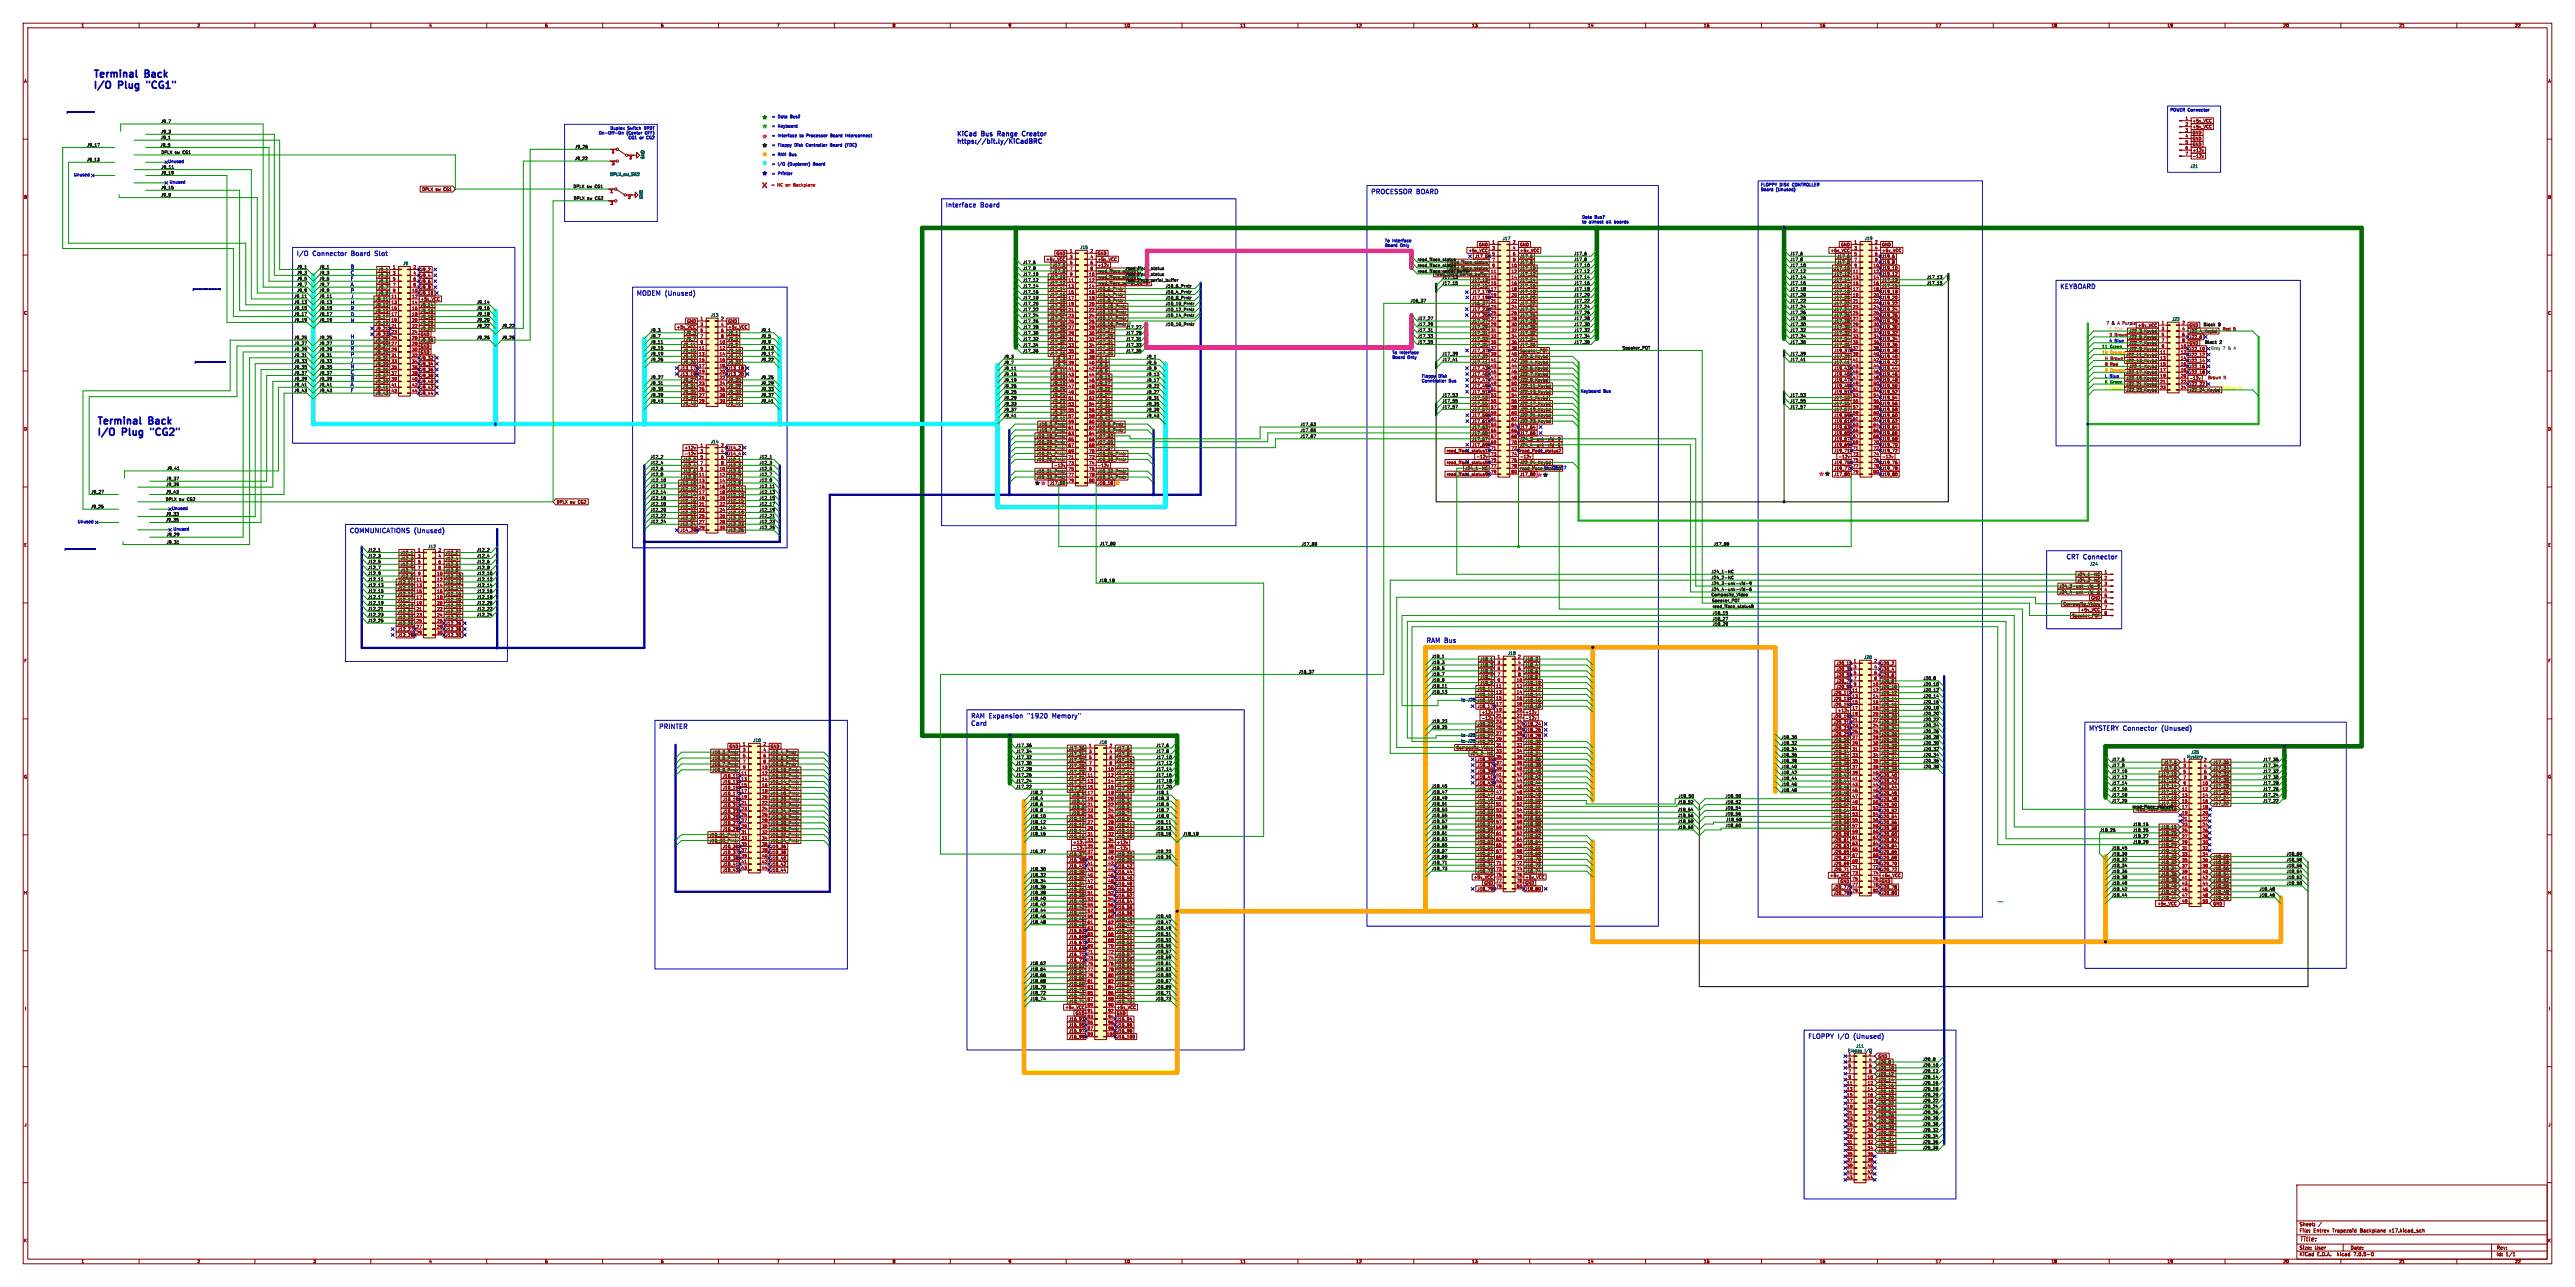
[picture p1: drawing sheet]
<svg xmlns="http://www.w3.org/2000/svg" width="1111mm" height="555mm" viewBox="0 0 1111 555" stroke-linecap="round" stroke-linejoin="round" font-family="sans-serif">
<defs><g id="words">
<g font-size="4.2" fill="#0000c2">
<text x="40" y="33.7">Terminal</text>
<text x="62.7" y="33.7">Back</text>
<text x="40" y="38.5">I/O</text>
<text x="51.3" y="38.5">Plug</text>
<text x="64.8" y="38.5">&quot;CG1&quot;</text>
<text x="41.7" y="183.3">Terminal</text>
<text x="64.4" y="183.3">Back</text>
<text x="41.7" y="188.1">I/O</text>
<text x="52.9" y="188.1">Plug</text>
<text x="66.5" y="188.1">&quot;CG2&quot;</text>
</g>
<text font-size="4.2" fill="#056608" x="328" y="53.3">*</text>
<text font-size="4.2" fill="#1de916" x="328" y="57.2">*</text>
<g font-size="4.2" fill="#ff26be">
<text x="328" y="61.6">*</text>
<text x="662.3" y="207.5">* *</text>
<text x="784" y="207">* *</text>
<text x="445.6" y="211.1">* *</text>
</g>
<text font-size="4.2" x="328" y="65.4">*</text>
<g font-size="4.2" fill="#ffa500">
<text x="328" y="69.2">*</text>
<text x="480.2" y="211.1">*</text>
</g>
<text font-size="4.2" fill="#000084" x="328" y="77.5">*</text>
<text font-size="4.2" fill="#12f4ff" x="328" y="73">*</text>
<text font-size="4.2" fill="#ff1e1e" x="327.9" y="81.3">x</text>
<g font-size="2.8" fill="#0000c2">
<text x="412.6" y="58.9">KiCad</text>
<text x="423.6" y="58.9">Bus</text>
<text x="431.4" y="58.9">Range</text>
<text x="442.9" y="58.9">Creator</text>
<text x="412.6" y="62.1">https://bit.ly/KiCadBRC</text>
<text x="591.3" y="84.5">PROCESSOR</text>
<text x="611.2" y="84.5">BOARD</text>
<text x="407.8" y="90.2">Interface</text>
<text x="423.1" y="90.2">Board</text>
<text x="127.7" y="111.2">I/O</text>
<text x="135" y="111.2">Connector</text>
<text x="152.2" y="111.2">Board</text>
<text x="163" y="111.2">Slot</text>
<text x="888.6" y="125.4">KEYBOARD</text>
<text x="274.4" y="128.3">MODEM (Unused)</text>
<text x="150.6" y="230.7">COMMUNICATIONS</text>
<text x="178.8" y="230.7">(Unused)</text>
<text x="891.2" y="242">CRT Connector</text>
<text x="615.2" y="277.4">RAM Bus</text>
<text x="418.7" y="310.6">RAM Expansion</text>
<text x="444" y="310.6">&quot;1920</text>
<text x="455.3" y="310.6">Memory&quot;</text>
<text x="284.1" y="315.1">PRINTER</text>
<text x="418.7" y="313.8">Card</text>
<text x="901" y="315.9">MYSTERY Connector</text>
<text x="933.3" y="315.9">(Unused)</text>
<text x="779.9" y="448.7">FLOPPY</text>
<text x="793.2" y="448.7">I/O</text>
<text x="800.4" y="448.7">(Unused)</text>
</g>
<text font-size="2.8" fill="#840000" x="992" y="535.8">Title:</text>
<g font-size="2.2" fill="#0000c2">
<text x="151.1" y="116">B</text>
<text x="151.1" y="118.6">C</text>
<text x="151.1" y="121.2">F</text>
<text x="151.1" y="123.7">A</text>
<text x="151.1" y="126.3">P</text>
<text x="151.1" y="128.9">J</text>
<text x="151.1" y="131.5">H</text>
<text x="151.1" y="134">R</text>
<text x="151.1" y="136.6">D</text>
<text x="151.1" y="139.2">N</text>
<text x="151.1" y="146.1">H</text>
<text x="151.1" y="148.7">D</text>
<text x="151.1" y="151.3">R</text>
<text x="151.1" y="153.8">P</text>
<text x="151.1" y="156.4">J</text>
<text x="151.1" y="159">N</text>
<text x="151.1" y="161.6">C</text>
<text x="151.1" y="164.1">B</text>
<text x="151.1" y="166.7">A</text>
<text x="151.1" y="169.3">F</text>
</g>
<g font-size="2.1" fill="#840000">
<text x="992" y="531.6">File:</text>
<text x="992" y="528.9">Sheet:</text>
<text x="998" y="531.6">Entrex</text>
<text x="1006.2" y="531.6">Trapezoid</text>
<text x="1018.2" y="531.6">Backplane</text>
<text x="1030.9" y="531.6">v17.kicad_sch</text>
<text x="992" y="539">Size:</text>
<text x="998.6" y="539">User</text>
<text x="1014" y="539">Date:</text>
<text x="1077" y="539.2">Rev:</text>
<text x="992" y="541.8">KiCad</text>
<text x="999.6" y="541.8">E.D.A.</text>
<text x="1008.4" y="541.8">kicad</text>
<text x="1015.5" y="541.8">7.0.5-0</text>
<text x="1077" y="541.8">Id:</text>
<text x="1081" y="541.8">1/1</text>
</g>
<g font-size="1.8" fill="#840000">
<text x="35" y="11.8">1</text>
<text x="85" y="11.8">2</text>
<text x="135" y="11.8">3</text>
<text x="185" y="11.8">4</text>
<text x="235" y="11.8">5</text>
<text x="285" y="11.8">6</text>
<text x="335" y="11.8">7</text>
<text x="385" y="11.8">8</text>
<text x="435" y="11.8">9</text>
<text x="485" y="11.8">10</text>
<text x="535" y="11.8">11</text>
<text x="585" y="11.8">12</text>
<text x="635" y="11.8">13</text>
<text x="685" y="11.8">14</text>
<text x="735" y="11.8">15</text>
<text x="785" y="11.8">16</text>
<text x="835" y="11.8">17</text>
<text x="885" y="11.8">18</text>
<text x="935" y="11.8">19</text>
<text x="985" y="11.8">20</text>
<text x="1035" y="11.8">21</text>
<text x="1085" y="11.8">22</text>
<text x="10.4" y="35.8">A</text>
<text x="1099.4" y="35.8">A</text>
<text x="945.9" y="53">+5v_VCC</text>
<text x="945.9" y="58.1">GND</text>
<text x="945.9" y="55.5">+5v_VCC</text>
<text x="945.9" y="60.6">GND</text>
<text x="945.9" y="63.1">GND</text>
<text x="945.9" y="65.7">+12v</text>
<text x="945.9" y="68.2">-12v</text>
<text x="182.1" y="82.5">DPLX</text>
<text x="188" y="82.5">sw</text>
<text x="191.4" y="82.5">CG1</text>
<text x="10.3" y="85.8">B</text>
<text x="1099.3" y="85.8">B</text>
<text x="638" y="106.3">GND</text>
<text x="655.7" y="106.3">GND</text>
<text x="794.2" y="106.3">GND</text>
<text x="811.9" y="106.3">GND</text>
<text x="451.3" y="112.7">+5v_VCC</text>
<text x="455.8" y="110.1">GND</text>
<text x="473.4" y="110.1">GND</text>
<text x="473.4" y="112.7">+5v_VCC</text>
<text x="633.5" y="108.9">+5v_VCC</text>
<text x="636.3" y="111.4">J17_5</text>
<text x="655.7" y="111.4">J17_6</text>
<text x="655.7" y="113.9">J17_8</text>
<text x="655.7" y="108.9">+5v_VCC</text>
<text x="789.8" y="108.9">+5v_VCC</text>
<text x="792.5" y="113.9">J17_8</text>
<text x="792.5" y="111.4">J17_6</text>
<text x="811.9" y="108.9">+5v_VCC</text>
<text x="811.9" y="113.9">J19_8</text>
<text x="811.9" y="111.4">J19_6</text>
<text x="163.2" y="119.7">J9_3</text>
<text x="163.2" y="117.1">J9_1</text>
<text x="181.3" y="117.1">J9_2</text>
<text x="181.3" y="119.7">J9_4</text>
<text x="454.1" y="115.2">J17_6</text>
<text x="454.1" y="117.8">J17_8</text>
<text x="473.4" y="117.8">read_iface_status</text>
<text x="473.4" y="115.2">+12v</text>
<text x="655.7" y="116.5">J17_10</text>
<text x="655.7" y="119">J17_12</text>
<text x="791.3" y="116.5">J17_10</text>
<text x="791.3" y="119">J17_12</text>
<text x="811.9" y="116.5">J19_10</text>
<text x="811.9" y="119">J19_12</text>
<text x="163.2" y="124.7">J9_7</text>
<text x="163.2" y="122.2">J9_5</text>
<text x="181.3" y="124.7">J9_8</text>
<text x="181.3" y="122.2">J9_6</text>
<text x="452.9" y="125.4">J17_14</text>
<text x="452.9" y="122.8">J17_12</text>
<text x="452.9" y="120.3">J17_10</text>
<text x="473.4" y="122.8">read_iface_serial_buffer</text>
<text x="473.4" y="125.4">J10_6_Prntr</text>
<text x="635.1" y="121.6">J17_13</text>
<text x="635.1" y="124.1">J17_15</text>
<text x="655.7" y="121.6">J17_14</text>
<text x="655.7" y="124.1">J17_16</text>
<text x="791.3" y="121.6">J17_14</text>
<text x="791.3" y="124.1">J17_16</text>
<text x="811.9" y="121.6">J17_13</text>
<text x="811.9" y="124.1">J17_15</text>
<text x="162" y="129.8">J9_11</text>
<text x="163.2" y="127.3">J9_9</text>
<text x="181.3" y="127.3">J9_10</text>
<text x="181.3" y="129.8">+5v_VCC</text>
<text x="452.9" y="130.5">J17_18</text>
<text x="452.9" y="127.9">J17_16</text>
<text x="473.4" y="130.5">J10_8_Prntr</text>
<text x="473.4" y="127.9">J10_4_Prntr</text>
<text x="635.1" y="131.7">J16_37</text>
<text x="635.1" y="129.2">J17_19</text>
<text x="635.1" y="126.6">J17_17</text>
<text x="655.7" y="131.7">J17_22</text>
<text x="655.7" y="126.6">J17_18</text>
<text x="655.7" y="129.2">J17_20</text>
<text x="791.3" y="129.2">J17_20</text>
<text x="791.3" y="126.6">J17_18</text>
<text x="791.3" y="131.7">J17_22</text>
<text x="811.9" y="129.2">J19_20</text>
<text x="811.9" y="131.7">J19_22</text>
<text x="811.9" y="126.6">J19_18</text>
<text x="10.3" y="135.8">C</text>
<text x="162" y="134.9">J9_15</text>
<text x="162" y="132.4">J9_13</text>
<text x="162" y="137.4">J9_17</text>
<text x="181.3" y="137.4">J9_18</text>
<text x="181.3" y="134.9">J9_16</text>
<text x="181.3" y="132.4">J9_14</text>
<text x="452.9" y="133">J17_20</text>
<text x="452.9" y="135.5">J17_22</text>
<text x="473.4" y="133">J10_10_Prntr</text>
<text x="473.4" y="135.5">J10_12_Prntr</text>
<text x="635.1" y="134.3">J17_23</text>
<text x="635.1" y="136.8">J17_25</text>
<text x="655.7" y="136.8">J17_26</text>
<text x="655.7" y="134.3">J17_24</text>
<text x="791.3" y="136.8">J17_26</text>
<text x="791.3" y="134.3">J17_24</text>
<text x="811.9" y="134.3">J19_24</text>
<text x="811.9" y="136.8">J19_26</text>
<text x="1099.3" y="135.8">C</text>
<text x="162" y="142.5">J9_21</text>
<text x="162" y="140">J9_19</text>
<text x="181.3" y="142.5">J9_22</text>
<text x="181.3" y="140">J9_20</text>
<text x="291.9" y="141.9">+5v_VCC</text>
<text x="296.4" y="139.3">GND</text>
<text x="314" y="139.3">GND</text>
<text x="314" y="141.9">+5v_VCC</text>
<text x="452.9" y="140.6">J17_26</text>
<text x="452.9" y="138.1">J17_24</text>
<text x="452.9" y="143.2">J17_28</text>
<text x="473.4" y="143.2">J17_27</text>
<text x="473.4" y="138.1">J10_14_Prntr</text>
<text x="473.4" y="140.6">J10_16_Prntr</text>
<text x="635.1" y="141.9">J17_29</text>
<text x="635.1" y="139.3">J17_27</text>
<text x="655.7" y="141.9">J17_30</text>
<text x="655.7" y="139.3">J17_28</text>
<text x="791.3" y="139.3">J17_28</text>
<text x="791.3" y="141.9">J17_30</text>
<text x="811.9" y="139.3">J19_28</text>
<text x="811.9" y="141.9">J19_30</text>
<text x="918.5" y="143.7">J22_3_Keybd</text>
<text x="922.3" y="141.1">+5v_VCC</text>
<text x="944.5" y="143.7">J22_4_Keybd</text>
<text x="944.5" y="141.1">GND</text>
<text x="162" y="147.6">J9_25</text>
<text x="162" y="145.1">J9_23</text>
<text x="181.3" y="145.1">GND</text>
<text x="181.3" y="147.6">J9_26</text>
<text x="294.7" y="149.5">J9_11</text>
<text x="295.9" y="147">J9_7</text>
<text x="295.9" y="144.4">J9_3</text>
<text x="314" y="144.4">J9_1</text>
<text x="314" y="149.5">J9_9</text>
<text x="314" y="147">J9_5</text>
<text x="452.9" y="148.2">J17_32</text>
<text x="452.9" y="145.7">J17_30</text>
<text x="473.4" y="148.2">J17_31</text>
<text x="473.4" y="145.7">J17_29</text>
<text x="635.1" y="144.4">J17_31</text>
<text x="635.1" y="149.5">J17_35</text>
<text x="635.1" y="147">J17_33</text>
<text x="655.7" y="149.5">J17_36</text>
<text x="655.7" y="147">J17_34</text>
<text x="655.7" y="144.4">J17_32</text>
<text x="791.3" y="147">J17_34</text>
<text x="791.3" y="149.5">J17_36</text>
<text x="791.3" y="144.4">J17_32</text>
<text x="811.9" y="144.4">J19_32</text>
<text x="811.9" y="147">J19_34</text>
<text x="811.9" y="149.5">J19_36</text>
<text x="918.5" y="148.7">J22_7_Keybd</text>
<text x="918.5" y="146.2">J22_5_Keybd</text>
<text x="944.5" y="148.7">GND</text>
<text x="944.5" y="146.2">J22_6</text>
<text x="162" y="155.2">J9_31</text>
<text x="162" y="152.7">J9_29</text>
<text x="162" y="150.1">J9_27</text>
<text x="181.3" y="155.2">J9_32</text>
<text x="181.3" y="150.1">GND</text>
<text x="181.3" y="152.7">GND</text>
<text x="294.7" y="152">J9_15</text>
<text x="294.7" y="154.6">J9_19</text>
<text x="314" y="152">J9_13</text>
<text x="314" y="154.6">J9_17</text>
<text x="452.9" y="153.3">J17_36</text>
<text x="452.9" y="150.8">J17_34</text>
<text x="455.3" y="155.9">J9_3</text>
<text x="473.4" y="153.3">J17_35</text>
<text x="473.4" y="150.8">J17_33</text>
<text x="473.4" y="155.9">J9_1</text>
<text x="635.1" y="152">J17_37</text>
<text x="635.1" y="154.6">J17_39</text>
<text x="655.7" y="154.6">J22_3_Keybd</text>
<text x="655.7" y="152">Speaker_POT</text>
<text x="791.3" y="154.6">J17_39</text>
<text x="791.3" y="152">J19_37</text>
<text x="811.9" y="152">J19_38</text>
<text x="811.9" y="154.6">J19_40</text>
<text x="917.3" y="153.8">J22_11_Keybd</text>
<text x="918.5" y="151.3">J22_9_Keybd</text>
<text x="944.5" y="153.8">J22_12</text>
<text x="944.5" y="151.3">J22_10</text>
<text x="162" y="160.3">J9_35</text>
<text x="162" y="157.8">J9_33</text>
<text x="181.3" y="160.3">J9_36</text>
<text x="181.3" y="157.8">J9_34</text>
<text x="293.5" y="159.7">J13_17</text>
<text x="294.7" y="157.1">J9_26</text>
<text x="314" y="159.7">J13_18</text>
<text x="314" y="157.1">J9_22</text>
<text x="454.1" y="160.9">J9_11</text>
<text x="455.3" y="158.4">J9_7</text>
<text x="473.4" y="158.4">J9_5</text>
<text x="473.4" y="160.9">J9_9</text>
<text x="635.1" y="159.7">J17_43</text>
<text x="635.1" y="157.1">J17_41</text>
<text x="655.7" y="157.1">J22_4_Keybd</text>
<text x="655.7" y="159.7">J22_5_Keybd</text>
<text x="791.3" y="157.1">J17_41</text>
<text x="791.3" y="159.7">J19_43</text>
<text x="811.9" y="159.7">J19_44</text>
<text x="811.9" y="157.1">J19_42</text>
<text x="917.3" y="161.4">J22_17_Keybd</text>
<text x="917.3" y="156.4">J22_13_Keybd</text>
<text x="918.5" y="158.9">J22_1_Keybd</text>
<text x="944.5" y="161.4">J22_18</text>
<text x="944.5" y="156.4">J22_14</text>
<text x="944.5" y="158.9">J22_16</text>
<text x="162" y="165.4">J9_39</text>
<text x="162" y="167.9">J9_41</text>
<text x="162" y="162.8">J9_37</text>
<text x="181.3" y="162.8">J9_38</text>
<text x="181.3" y="167.9">J9_42</text>
<text x="181.3" y="165.4">J9_40</text>
<text x="293.5" y="162.2">J13_19</text>
<text x="294.7" y="164.7">J9_27</text>
<text x="294.7" y="167.3">J9_31</text>
<text x="314" y="167.3">J9_29</text>
<text x="314" y="162.2">J13_20</text>
<text x="314" y="164.7">J9_25</text>
<text x="454.1" y="163.5">J9_15</text>
<text x="454.1" y="166">J9_19</text>
<text x="473.4" y="166">J9_17</text>
<text x="473.4" y="163.5">J9_13</text>
<text x="635.1" y="162.2">J17_45</text>
<text x="635.1" y="164.7">J17_47</text>
<text x="635.1" y="167.3">J17_49</text>
<text x="655.7" y="162.2">J22_7_Keybd</text>
<text x="655.7" y="164.7">J22_9_Keybd</text>
<text x="655.7" y="167.3">J22_11_Keybd</text>
<text x="791.3" y="164.7">J19_47</text>
<text x="791.3" y="162.2">J19_45</text>
<text x="791.3" y="167.3">J19_49</text>
<text x="811.9" y="167.3">J19_50</text>
<text x="811.9" y="162.2">J19_46</text>
<text x="811.9" y="164.7">J19_48</text>
<text x="917.3" y="164">J22_19_Keybd</text>
<text x="917.3" y="166.5">J22_21_Keybd</text>
<text x="944.5" y="166.5">J22_22</text>
<text x="944.5" y="164">-12v</text>
<text x="162" y="170.5">J9_43</text>
<text x="181.3" y="170.5">J9_44</text>
<text x="294.7" y="169.8">J9_35</text>
<text x="294.7" y="172.4">J9_39</text>
<text x="314" y="169.8">J9_33</text>
<text x="314" y="172.4">J9_37</text>
<text x="454.1" y="168.6">J9_26</text>
<text x="454.1" y="171.1">J9_25</text>
<text x="454.1" y="173.6">J9_29</text>
<text x="473.4" y="171.1">J9_27</text>
<text x="473.4" y="168.6">J9_22</text>
<text x="473.4" y="173.6">J9_31</text>
<text x="635.1" y="169.8">J17_51</text>
<text x="635.1" y="172.4">J17_53</text>
<text x="655.7" y="172.4">J22_1_Keybd</text>
<text x="655.7" y="169.8">J22_13_Keybd</text>
<text x="791.3" y="172.4">J17_53</text>
<text x="791.3" y="169.8">J19_51</text>
<text x="811.9" y="172.4">J19_54</text>
<text x="811.9" y="169.8">J19_52</text>
<text x="917.3" y="169.1">J22_23_Keybd</text>
<text x="944.5" y="169.1">J22_24_Keybd</text>
<text x="294.7" y="174.9">J9_43</text>
<text x="314" y="174.9">J9_41</text>
<text x="454.1" y="178.7">J9_37</text>
<text x="454.1" y="176.2">J9_33</text>
<text x="473.4" y="178.7">J9_39</text>
<text x="473.4" y="176.2">J9_35</text>
<text x="635.1" y="174.9">J17_55</text>
<text x="635.1" y="180">J17_59</text>
<text x="635.1" y="177.4">J17_57</text>
<text x="655.7" y="174.9">J22_17_Keybd</text>
<text x="655.7" y="177.4">J22_19_Keybd</text>
<text x="655.7" y="180">J22_21_Keybd</text>
<text x="791.3" y="174.9">J17_55</text>
<text x="791.3" y="177.4">J17_57</text>
<text x="791.3" y="180">J19_59</text>
<text x="811.9" y="180">J19_60</text>
<text x="811.9" y="177.4">J19_58</text>
<text x="811.9" y="174.9">J19_56</text>
<text x="10.3" y="185.8">D</text>
<text x="448.4" y="183.8">J10_3_Prntr</text>
<text x="454.1" y="181.3">J9_41</text>
<text x="473.4" y="181.3">J9_43</text>
<text x="473.4" y="183.8">J10_5_Prntr</text>
<text x="635.1" y="185.1">J17_63</text>
<text x="635.1" y="182.5">J17_61</text>
<text x="655.7" y="185.1">J17_64</text>
<text x="655.7" y="182.5">J22_23_Keybd</text>
<text x="791.3" y="182.5">J19_61</text>
<text x="791.3" y="185.1">J19_63</text>
<text x="811.9" y="182.5">J19_62</text>
<text x="811.9" y="185.1">J19_64</text>
<text x="1099.3" y="185.8">D</text>
<text x="447.2" y="191.4">J10_20_Prntr</text>
<text x="447.2" y="188.9">J10_18_Prntr</text>
<text x="448.4" y="186.3">J10_7_Prntr</text>
<text x="473.4" y="186.3">J10_9_Prntr</text>
<text x="473.4" y="188.9">J17_63</text>
<text x="473.4" y="191.4">J17_65</text>
<text x="635.1" y="187.6">J17_65</text>
<text x="635.1" y="190.1">J17_67</text>
<text x="655.7" y="187.6">J17_66</text>
<text x="655.7" y="190.1">J24_3-unk-vid-9</text>
<text x="791.3" y="187.6">J19_65</text>
<text x="791.3" y="190.1">J19_67</text>
<text x="811.9" y="190.1">J19_68</text>
<text x="811.9" y="187.6">J19_66</text>
<text x="295.3" y="196.5">-12v</text>
<text x="295.3" y="194">+12v</text>
<text x="314" y="196.5">J14_4</text>
<text x="314" y="194">J14_2</text>
<text x="447.2" y="196.5">J10_24_Prntr</text>
<text x="447.2" y="194">J10_22_Prntr</text>
<text x="473.4" y="196.5">J10_26_Prntr</text>
<text x="473.4" y="194">J17_67</text>
<text x="635.1" y="192.7">J17_69</text>
<text x="636.9" y="197.8">-12v</text>
<text x="655.7" y="197.8">-12v</text>
<text x="655.7" y="192.7">J24_4-unk-vid-6</text>
<text x="791.3" y="192.7">J19_69</text>
<text x="791.3" y="195.2">J19_71</text>
<text x="793.1" y="197.8">-12v</text>
<text x="811.9" y="195.2">J19_72</text>
<text x="811.9" y="192.7">J19_70</text>
<text x="811.9" y="197.8">-12v</text>
<text x="294.7" y="201.6">J12_4</text>
<text x="294.7" y="199">J12_2</text>
<text x="314" y="199">J12_1</text>
<text x="314" y="201.6">J12_3</text>
<text x="447.2" y="199">J10_28_Prntr</text>
<text x="454.7" y="201.6">-12v</text>
<text x="473.4" y="201.6">-12v</text>
<text x="473.4" y="199">J10_30_Prntr</text>
<text x="632.2" y="202.8">J24_1-NC</text>
<text x="655.7" y="202.8">read_iface_status8</text>
<text x="655.7" y="200.3">J22_24_Keybd</text>
<text x="791.3" y="202.8">J19_77</text>
<text x="791.3" y="200.3">J19_75</text>
<text x="811.9" y="202.8">J19_78</text>
<text x="811.9" y="200.3">J19_76</text>
<text x="293.5" y="209.2">J12_10</text>
<text x="294.7" y="204.1">J12_6</text>
<text x="294.7" y="206.7">J12_8</text>
<text x="314" y="206.7">J12_7</text>
<text x="314" y="209.2">J12_9</text>
<text x="314" y="204.1">J12_5</text>
<text x="447.2" y="206.7">J10_33_Prntr</text>
<text x="447.2" y="204.1">J10_31_Prntr</text>
<text x="452.9" y="209.2">J17_80</text>
<text x="473.4" y="204.1">J10_32_Prntr</text>
<text x="473.4" y="206.7">J10_34_Prntr</text>
<text x="473.4" y="209.2">J18_18</text>
<text x="655.7" y="205.4">J17_80</text>
<text x="791.3" y="205.4">J17_80</text>
<text x="811.9" y="205.4">J19_80</text>
<text x="293.5" y="211.7">J12_12</text>
<text x="293.5" y="214.3">J12_14</text>
<text x="314" y="211.7">J12_11</text>
<text x="314" y="214.3">J12_13</text>
<text x="240.1" y="217.3">DPLX</text>
<text x="245.9" y="217.3">sw</text>
<text x="249.4" y="217.3">CG2</text>
<text x="293.5" y="216.8">J12_16</text>
<text x="293.5" y="221.9">J12_20</text>
<text x="293.5" y="219.4">J12_18</text>
<text x="314" y="221.9">J12_19</text>
<text x="314" y="219.4">J12_17</text>
<text x="314" y="216.8">J12_15</text>
<text x="293.5" y="227">J12_24</text>
<text x="293.5" y="224.4">J12_22</text>
<text x="314" y="224.4">J12_21</text>
<text x="314" y="227">J12_23</text>
<text x="293.5" y="229.5">J14_29</text>
<text x="314" y="229.5">J12_25</text>
<text x="10.4" y="235.8">E</text>
<text x="172.8" y="239.2">J12_1</text>
<text x="192.1" y="239.2">J12_2</text>
<text x="1099.3" y="235.8">E</text>
<text x="172.8" y="244.2">J12_5</text>
<text x="172.8" y="241.7">J12_3</text>
<text x="192.1" y="244.2">J12_6</text>
<text x="192.1" y="241.7">J12_4</text>
<text x="171.6" y="251.9">J12_11</text>
<text x="172.8" y="249.3">J12_9</text>
<text x="172.8" y="246.8">J12_7</text>
<text x="192.1" y="249.3">J12_10</text>
<text x="192.1" y="246.8">J12_8</text>
<text x="192.1" y="251.9">J12_12</text>
<text x="896.3" y="251.1">J24_2-NC</text>
<text x="896.3" y="248.6">J24_1-NC</text>
<text x="171.6" y="256.9">J12_15</text>
<text x="171.6" y="254.4">J12_13</text>
<text x="192.1" y="254.4">J12_14</text>
<text x="192.1" y="256.9">J12_16</text>
<text x="888.5" y="253.6">J24_3-unk-vid-9</text>
<text x="888.5" y="256.2">J24_4-unk-vid-6</text>
<text x="171.6" y="262">J12_19</text>
<text x="171.6" y="259.5">J12_17</text>
<text x="192.1" y="262">J12_20</text>
<text x="192.1" y="259.5">J12_18</text>
<text x="890.1" y="261.3">Composite_Video</text>
<text x="897.7" y="263.8">+5v_VCC</text>
<text x="902.2" y="258.7">GND</text>
<text x="171.6" y="264.6">J12_21</text>
<text x="171.6" y="269.6">J12_25</text>
<text x="171.6" y="267.1">J12_23</text>
<text x="192.1" y="267.1">J12_24</text>
<text x="192.1" y="269.6">J12_26</text>
<text x="192.1" y="264.6">J12_22</text>
<text x="894" y="266.3">Speaker_POT</text>
<text x="171.6" y="274.7">J12_29</text>
<text x="171.6" y="272.2">J12_27</text>
<text x="192.1" y="274.7">J12_30</text>
<text x="192.1" y="272.2">J12_28</text>
<text x="10.4" y="285.8">F</text>
<text x="638.6" y="287.7">J18_3</text>
<text x="638.6" y="285.1">J18_1</text>
<text x="658" y="287.7">J18_4</text>
<text x="658" y="285.1">J18_2</text>
<text x="792.3" y="286.9">J20_1</text>
<text x="811.6" y="286.9">J20_2</text>
<text x="1099.4" y="285.8">F</text>
<text x="638.6" y="290.2">J18_5</text>
<text x="638.6" y="292.8">J18_7</text>
<text x="658" y="292.8">J18_8</text>
<text x="658" y="290.2">J18_6</text>
<text x="792.3" y="292">J20_5</text>
<text x="792.3" y="289.5">J20_3</text>
<text x="811.6" y="292">J20_6</text>
<text x="811.6" y="289.5">J20_4</text>
<text x="637.4" y="297.8">J18_11</text>
<text x="638.6" y="295.3">J18_9</text>
<text x="658" y="297.8">J18_12</text>
<text x="658" y="295.3">J18_10</text>
<text x="791.1" y="299.6">J20_11</text>
<text x="792.3" y="294.5">J20_7</text>
<text x="792.3" y="297.1">J20_9</text>
<text x="811.6" y="299.6">J20_12</text>
<text x="811.6" y="297.1">J20_10</text>
<text x="811.6" y="294.5">J20_8</text>
<text x="637.4" y="302.9">J18_15</text>
<text x="637.4" y="305.5">J18_17</text>
<text x="637.4" y="300.4">J18_13</text>
<text x="658" y="305.5">J18_18</text>
<text x="658" y="302.9">J18_16</text>
<text x="658" y="300.4">J18_14</text>
<text x="791.1" y="302.2">J20_13</text>
<text x="791.1" y="304.7">J20_15</text>
<text x="811.6" y="304.7">J20_16</text>
<text x="811.6" y="302.2">J20_14</text>
<text x="639.2" y="308">+12v</text>
<text x="639.2" y="310.5">-12v</text>
<text x="658" y="310.5">-12v</text>
<text x="658" y="308">+12v</text>
<text x="791.1" y="309.8">J20_19</text>
<text x="792.9" y="307.2">+12v</text>
<text x="811.6" y="307.2">J20_18</text>
<text x="811.6" y="309.8">J20_20</text>
<text x="637.4" y="315.6">J18_25</text>
<text x="637.4" y="313.1">J18_23</text>
<text x="658" y="315.6">J18_26</text>
<text x="658" y="313.1">J18_24</text>
<text x="791.1" y="314.9">J20_23</text>
<text x="791.1" y="312.3">J20_21</text>
<text x="791.1" y="317.4">J20_25</text>
<text x="811.6" y="317.4">J20_26</text>
<text x="811.6" y="312.3">J20_22</text>
<text x="811.6" y="314.9">J20_24</text>
<text x="314.7" y="322.7">GND</text>
<text x="332.3" y="322.7">GND</text>
<text x="461.1" y="323.5">J17_36</text>
<text x="481.7" y="323.5">J17_6</text>
<text x="628.3" y="323.2">Composite_Video</text>
<text x="637.4" y="320.7">J18_29</text>
<text x="637.4" y="318.2">J18_27</text>
<text x="658" y="323.2">J18_32</text>
<text x="658" y="320.7">J18_30</text>
<text x="658" y="318.2">J18_28</text>
<text x="791.1" y="322.5">J18_32</text>
<text x="791.1" y="319.9">J18_30</text>
<text x="811.6" y="319.9">J20_28</text>
<text x="811.6" y="322.5">J20_30</text>
<text x="307.3" y="325.3">J10_3_Prntr</text>
<text x="307.3" y="327.8">J10_5_Prntr</text>
<text x="332.3" y="327.8">J10_6_Prntr</text>
<text x="332.3" y="325.3">J10_4_Prntr</text>
<text x="461.1" y="326">J17_34</text>
<text x="461.1" y="328.6">J17_32</text>
<text x="481.7" y="326">J17_8</text>
<text x="481.7" y="328.6">J17_10</text>
<text x="634.4" y="325.8">J24_2-NC</text>
<text x="637.4" y="328.3">J18_35</text>
<text x="658" y="328.3">J18_36</text>
<text x="658" y="325.8">J18_34</text>
<text x="791.1" y="325">J18_34</text>
<text x="791.1" y="327.6">J18_36</text>
<text x="811.6" y="325">J20_32</text>
<text x="811.6" y="327.6">J20_34</text>
<text x="933.6" y="329.6">J17_6</text>
<text x="954.8" y="329.6">J17_36</text>
<text x="10.3" y="335.8">G</text>
<text x="307.3" y="330.4">J10_7_Prntr</text>
<text x="307.3" y="332.9">J10_9_Prntr</text>
<text x="311.8" y="335.4">J10_11</text>
<text x="332.3" y="330.4">J10_8_Prntr</text>
<text x="332.3" y="332.9">J10_10_Prntr</text>
<text x="332.3" y="335.4">J10_12_Prntr</text>
<text x="461.1" y="331.1">J17_30</text>
<text x="461.1" y="333.7">J17_28</text>
<text x="481.7" y="331.1">J17_12</text>
<text x="481.7" y="333.7">J17_14</text>
<text x="637.4" y="330.9">J18_37</text>
<text x="637.4" y="333.4">J18_39</text>
<text x="637.4" y="335.9">J18_41</text>
<text x="658" y="335.9">J18_42</text>
<text x="658" y="330.9">J18_38</text>
<text x="658" y="333.4">J18_40</text>
<text x="791.1" y="330.1">J18_38</text>
<text x="791.1" y="335.2">J18_42</text>
<text x="791.1" y="332.6">J18_40</text>
<text x="811.6" y="332.6">J20_38</text>
<text x="811.6" y="330.1">J20_36</text>
<text x="811.6" y="335.2">J20_40</text>
<text x="932.4" y="334.7">J17_10</text>
<text x="933.6" y="332.1">J17_8</text>
<text x="954.8" y="332.1">J17_34</text>
<text x="954.8" y="334.7">J17_32</text>
<text x="1099.3" y="335.8">G</text>
<text x="311.8" y="338">J10_13</text>
<text x="311.8" y="340.5">J10_15</text>
<text x="332.3" y="340.5">J10_16_Prntr</text>
<text x="332.3" y="338">J10_14_Prntr</text>
<text x="461.1" y="338.7">J17_24</text>
<text x="461.1" y="336.2">J17_26</text>
<text x="461.1" y="341.3">J17_22</text>
<text x="481.7" y="341.3">J17_20</text>
<text x="481.7" y="336.2">J17_16</text>
<text x="481.7" y="338.7">J17_18</text>
<text x="637.4" y="338.5">J18_43</text>
<text x="637.4" y="341">J18_45</text>
<text x="658" y="341">J18_46</text>
<text x="658" y="338.5">J18_44</text>
<text x="791.1" y="337.7">J18_44</text>
<text x="791.1" y="340.3">J18_46</text>
<text x="811.6" y="340.3">J20_44</text>
<text x="811.6" y="337.7">J20_42</text>
<text x="932.4" y="337.2">J17_12</text>
<text x="932.4" y="339.8">J17_14</text>
<text x="954.8" y="337.2">J17_30</text>
<text x="954.8" y="339.8">J17_28</text>
<text x="311.8" y="345.6">J10_19</text>
<text x="311.8" y="343.1">J10_17</text>
<text x="332.3" y="345.6">J10_20_Prntr</text>
<text x="332.3" y="343.1">J10_18_Prntr</text>
<text x="462.3" y="343.8">J18_2</text>
<text x="462.3" y="346.4">J18_4</text>
<text x="481.7" y="343.8">J18_1</text>
<text x="481.7" y="346.4">J18_3</text>
<text x="637.4" y="346.1">J18_49</text>
<text x="637.4" y="343.6">J18_47</text>
<text x="658" y="343.6">J18_48</text>
<text x="658" y="346.1">J18_50</text>
<text x="791.1" y="342.8">J18_48</text>
<text x="791.1" y="347.9">J18_52</text>
<text x="791.1" y="345.3">J18_50</text>
<text x="811.6" y="347.9">J20_50</text>
<text x="811.6" y="345.3">J20_48</text>
<text x="811.6" y="342.8">J20_46</text>
<text x="932.4" y="342.3">J17_16</text>
<text x="932.4" y="344.8">J17_18</text>
<text x="954.8" y="347.4">J17_22</text>
<text x="954.8" y="342.3">J17_26</text>
<text x="954.8" y="344.8">J17_24</text>
<text x="311.8" y="353.2">J10_25</text>
<text x="311.8" y="348.1">J10_21</text>
<text x="311.8" y="350.7">J10_23</text>
<text x="332.3" y="348.1">J10_22_Prntr</text>
<text x="332.3" y="353.2">J10_26_Prntr</text>
<text x="332.3" y="350.7">J10_24_Prntr</text>
<text x="461.1" y="354">J18_10</text>
<text x="462.3" y="348.9">J18_6</text>
<text x="462.3" y="351.4">J18_8</text>
<text x="481.7" y="348.9">J18_5</text>
<text x="481.7" y="351.4">J18_7</text>
<text x="481.7" y="354">J18_9</text>
<text x="637.4" y="348.6">J18_51</text>
<text x="637.4" y="351.2">J18_53</text>
<text x="637.4" y="353.7">J18_55</text>
<text x="658" y="348.6">J18_52</text>
<text x="658" y="353.7">J18_56</text>
<text x="658" y="351.2">J18_54</text>
<text x="791.1" y="353">J18_56</text>
<text x="791.1" y="350.4">J18_54</text>
<text x="811.6" y="350.4">J20_52</text>
<text x="811.6" y="353">J20_54</text>
<text x="311.8" y="358.3">J10_29</text>
<text x="311.8" y="355.8">J10_27</text>
<text x="332.3" y="358.3">J10_30_Prntr</text>
<text x="332.3" y="355.8">J10_28_Prntr</text>
<text x="461.1" y="359.1">J18_14</text>
<text x="461.1" y="356.5">J18_12</text>
<text x="481.7" y="359.1">J18_13</text>
<text x="481.7" y="356.5">J18_11</text>
<text x="637.4" y="356.3">J18_57</text>
<text x="637.4" y="358.8">J18_59</text>
<text x="658" y="356.3">J18_58</text>
<text x="658" y="358.8">J18_60</text>
<text x="791.1" y="355.5">J18_58</text>
<text x="791.1" y="358">J18_60</text>
<text x="811.6" y="358">J20_58</text>
<text x="811.6" y="355.5">J20_56</text>
<text x="932.4" y="357.5">J18_15</text>
<text x="306.1" y="360.8">J10_31_Prntr</text>
<text x="306.1" y="363.4">J10_33_Prntr</text>
<text x="311.8" y="365.9">J10_35</text>
<text x="332.3" y="365.9">J10_36</text>
<text x="332.3" y="360.8">J10_32_Prntr</text>
<text x="332.3" y="363.4">J10_34_Prntr</text>
<text x="461.1" y="361.6">J18_16</text>
<text x="462.9" y="364.1">+12v</text>
<text x="481.7" y="361.6">J18_18</text>
<text x="481.7" y="364.1">+12v</text>
<text x="637.4" y="361.3">J18_61</text>
<text x="637.4" y="363.9">J18_63</text>
<text x="658" y="361.3">J18_62</text>
<text x="658" y="363.9">J18_64</text>
<text x="791.1" y="365.7">J20_63</text>
<text x="791.1" y="360.6">J20_59</text>
<text x="791.1" y="363.1">J20_61</text>
<text x="811.6" y="360.6">J20_60</text>
<text x="811.6" y="363.1">J20_62</text>
<text x="811.6" y="365.7">J20_64</text>
<text x="932.4" y="360.1">J18_25</text>
<text x="932.4" y="362.6">J18_27</text>
<text x="932.4" y="365.2">J18_29</text>
<text x="311.8" y="368.5">J10_37</text>
<text x="311.8" y="371">J10_39</text>
<text x="332.3" y="371">J10_40</text>
<text x="332.3" y="368.5">J10_38</text>
<text x="461.1" y="371.8">J16_39</text>
<text x="461.1" y="369.2">J16_37</text>
<text x="462.9" y="366.7">-12v</text>
<text x="481.7" y="371.8">J18_25</text>
<text x="481.7" y="366.7">-12v</text>
<text x="481.7" y="369.2">J18_23</text>
<text x="637.4" y="366.4">J18_65</text>
<text x="637.4" y="371.5">J18_69</text>
<text x="637.4" y="369">J18_67</text>
<text x="658" y="366.4">J18_66</text>
<text x="658" y="371.5">J18_70</text>
<text x="658" y="369">J18_68</text>
<text x="791.1" y="368.2">J20_65</text>
<text x="791.1" y="370.7">J20_67</text>
<text x="811.6" y="368.2">J20_66</text>
<text x="811.6" y="370.7">J20_68</text>
<text x="932.4" y="370.2">J18_30</text>
<text x="932.4" y="367.7">J18_45</text>
<text x="954.8" y="370.2">J18_60</text>
<text x="311.8" y="373.5">J10_41</text>
<text x="311.8" y="376.1">J10_43</text>
<text x="332.3" y="376.1">J10_44</text>
<text x="332.3" y="373.5">J10_42</text>
<text x="461.1" y="376.8">J18_30</text>
<text x="461.1" y="374.3">J16_41</text>
<text x="481.7" y="374.3">J16_42</text>
<text x="481.7" y="376.8">J16_44</text>
<text x="637.4" y="374">J18_71</text>
<text x="637.4" y="376.6">J18_73</text>
<text x="658" y="374">J18_72</text>
<text x="658" y="376.6">J18_74</text>
<text x="791.1" y="373.3">J20_69</text>
<text x="791.1" y="375.8">J20_71</text>
<text x="811.6" y="373.3">J20_70</text>
<text x="811.6" y="375.8">J20_72</text>
<text x="932.4" y="375.3">J18_34</text>
<text x="932.4" y="377.9">J18_36</text>
<text x="932.4" y="372.8">J18_32</text>
<text x="954.8" y="375.3">J18_56</text>
<text x="954.8" y="377.9">J18_54</text>
<text x="954.8" y="372.8">J18_58</text>
<text x="461.1" y="381.9">J18_34</text>
<text x="461.1" y="379.4">J18_32</text>
<text x="481.7" y="379.4">J16_46</text>
<text x="481.7" y="381.9">J16_48</text>
<text x="635.8" y="379.1">+5v_VCC</text>
<text x="640.3" y="381.7">GND</text>
<text x="658" y="381.7">GND</text>
<text x="658" y="379.1">+5v_VCC</text>
<text x="789.5" y="378.4">+5v_VCC</text>
<text x="791.1" y="383.4">J20_77</text>
<text x="794" y="380.9">GND</text>
<text x="811.6" y="378.4">+5v_VCC</text>
<text x="811.6" y="383.4">J20_78</text>
<text x="811.6" y="380.9">GND</text>
<text x="932.4" y="382.9">J18_40</text>
<text x="932.4" y="380.4">J18_38</text>
<text x="954.8" y="382.9">J18_50</text>
<text x="954.8" y="380.4">J18_52</text>
<text x="10.3" y="385.8">H</text>
<text x="461.1" y="389.5">J18_40</text>
<text x="461.1" y="387">J18_38</text>
<text x="461.1" y="384.5">J18_36</text>
<text x="481.7" y="384.5">J16_50</text>
<text x="481.7" y="389.5">J16_54</text>
<text x="481.7" y="387">J16_52</text>
<text x="637.4" y="384.2">J18_79</text>
<text x="658" y="384.2">J18_80</text>
<text x="791.1" y="386">J20_79</text>
<text x="811.6" y="386">J20_80</text>
<text x="932.4" y="385.5">J18_42</text>
<text x="932.4" y="388">J18_44</text>
<text x="954.8" y="388">J18_46</text>
<text x="954.8" y="385.5">J18_48</text>
<text x="1099.3" y="385.8">H</text>
<text x="461.1" y="394.6">J18_44</text>
<text x="461.1" y="392.1">J18_42</text>
<text x="481.7" y="392.1">J16_56</text>
<text x="481.7" y="394.6">J16_58</text>
<text x="930.8" y="390.6">+5v_VCC</text>
<text x="954.8" y="390.6">GND</text>
<text x="461.1" y="399.7">J18_48</text>
<text x="461.1" y="397.2">J18_46</text>
<text x="481.7" y="397.2">J18_45</text>
<text x="481.7" y="399.7">J18_47</text>
<text x="461.1" y="404.8">J16_65</text>
<text x="461.1" y="402.2">J16_63</text>
<text x="461.1" y="407.3">J16_67</text>
<text x="481.7" y="402.2">J18_49</text>
<text x="481.7" y="404.8">J18_51</text>
<text x="481.7" y="407.3">J18_53</text>
<text x="461.1" y="409.9">J16_69</text>
<text x="461.1" y="412.4">J16_71</text>
<text x="481.7" y="412.4">J18_57</text>
<text x="481.7" y="409.9">J18_55</text>
<text x="461.1" y="417.5">J18_62</text>
<text x="461.1" y="414.9">J16_73</text>
<text x="481.7" y="417.5">J18_61</text>
<text x="481.7" y="414.9">J18_59</text>
<text x="461.1" y="425.1">J18_68</text>
<text x="461.1" y="422.6">J18_66</text>
<text x="461.1" y="420">J18_64</text>
<text x="481.7" y="422.6">J18_65</text>
<text x="481.7" y="425.1">J18_67</text>
<text x="481.7" y="420">J18_63</text>
<text x="461.1" y="427.6">J18_70</text>
<text x="461.1" y="430.2">J18_72</text>
<text x="481.7" y="430.2">J18_71</text>
<text x="481.7" y="427.6">J18_69</text>
<text x="10.6" y="435.8">I</text>
<text x="459.6" y="435.3">+5v_VCC</text>
<text x="461.1" y="432.7">J18_74</text>
<text x="464" y="437.8">GND</text>
<text x="481.7" y="437.8">GND</text>
<text x="481.7" y="432.7">J18_73</text>
<text x="481.7" y="435.3">+5v_VCC</text>
<text x="1099.6" y="435.8">I</text>
<text x="461.1" y="440.3">J16_93</text>
<text x="461.1" y="442.9">J16_95</text>
<text x="481.7" y="440.3">J16_94</text>
<text x="481.7" y="442.9">J16_96</text>
<text x="461.1" y="445.4">J16_97</text>
<text x="461.1" y="448">J16_99</text>
<text x="481.7" y="445.4">J16_98</text>
<text x="481.7" y="448">J16_100</text>
<text x="810.3" y="456.3">GND</text>
<text x="810.3" y="461.4">J20_10</text>
<text x="810.3" y="458.9">J20_8</text>
<text x="810.3" y="464">J20_12</text>
<text x="810.3" y="466.5">J20_14</text>
<text x="810.3" y="469">J20_16</text>
<text x="810.3" y="471.6">J20_18</text>
<text x="810.3" y="476.7">J20_22</text>
<text x="810.3" y="479.2">J20_24</text>
<text x="810.3" y="474.1">J20_20</text>
<text x="10.4" y="485.8">J</text>
<text x="810.3" y="484.3">J20_28</text>
<text x="810.3" y="481.7">J20_26</text>
<text x="1099.4" y="485.8">J</text>
<text x="810.3" y="491.9">J20_34</text>
<text x="810.3" y="486.8">J20_30</text>
<text x="810.3" y="489.4">J20_32</text>
<text x="810.3" y="494.4">J20_36</text>
<text x="810.3" y="497">J20_38</text>
<text x="10.3" y="535.8">K</text>
<text x="1099.3" y="535.8">K</text>
<text x="35" y="544.8">1</text>
<text x="85" y="544.8">2</text>
<text x="135" y="544.8">3</text>
<text x="185" y="544.8">4</text>
<text x="235" y="544.8">5</text>
<text x="285" y="544.8">6</text>
<text x="335" y="544.8">7</text>
<text x="385" y="544.8">8</text>
<text x="435" y="544.8">9</text>
<text x="485" y="544.8">10</text>
<text x="535" y="544.8">11</text>
<text x="585" y="544.8">12</text>
<text x="635" y="544.8">13</text>
<text x="685" y="544.8">14</text>
<text x="735" y="544.8">15</text>
<text x="785" y="544.8">16</text>
<text x="835" y="544.8">17</text>
<text x="885" y="544.8">18</text>
<text x="935" y="544.8">19</text>
<text x="985" y="544.8">20</text>
<text x="1035" y="544.8">21</text>
<text x="1085" y="544.8">22</text>
</g>
<g font-size="1.8" fill="#0f0f0f">
<text x="69.3" y="53.1">J9_7</text>
<text x="69.3" y="57.6">J9_3</text>
<text x="37.5" y="63.3">J9_17</text>
<text x="69.1" y="63.3">J9_5</text>
<text x="69.2" y="60.1">J9_1</text>
<text x="248" y="64">J9_26</text>
<text x="37.3" y="69.6">J9_13</text>
<text x="69.5" y="66.5">DPLX</text>
<text x="75.3" y="66.5">sw</text>
<text x="78.8" y="66.5">CG1</text>
<text x="247.9" y="69.1">J9_22</text>
<text x="69.3" y="75.3">J9_19</text>
<text x="69.5" y="72.8">J9_11</text>
<text x="69.3" y="81.7">J9_15</text>
<text x="247.3" y="81.2">DPLX</text>
<text x="253.1" y="81.2">sw</text>
<text x="256.6" y="81.2">CG1</text>
<text x="69.3" y="84.9">J9_9</text>
<text x="247.4" y="86.3">DPLX</text>
<text x="253.3" y="86.3">sw</text>
<text x="256.7" y="86.3">CG2</text>
<text x="441.2" y="113.9">J17_6</text>
<text x="611.5" y="112.7">read_iface_status</text>
<text x="625.3" y="113.9">read_iface_status</text>
<text x="679.1" y="112.7">J17_8</text>
<text x="679.1" y="110.1">J17_6</text>
<text x="772.3" y="110.1">J17_6</text>
<text x="772.3" y="112.7">J17_8</text>
<text x="128.1" y="118.4">J9_3</text>
<text x="128.1" y="115.9">J9_1</text>
<text x="137.7" y="115.9">J9_1</text>
<text x="137.7" y="118.4">J9_3</text>
<text x="441.2" y="119">J17_10</text>
<text x="441.2" y="116.5">J17_8</text>
<text x="485.6" y="116.5">read_iface_status</text>
<text x="485.6" y="119">read_iface_status</text>
<text x="611.5" y="115.2">read_iface_status</text>
<text x="611.5" y="117.8">read_iface_serial_buffer</text>
<text x="619.2" y="119">read_iface_serial_buffer</text>
<text x="625.3" y="116.5">read_iface_status</text>
<text x="679.1" y="115.2">J17_10</text>
<text x="679.1" y="117.8">J17_12</text>
<text x="772.3" y="117.8">J17_12</text>
<text x="772.3" y="115.2">J17_10</text>
<text x="128.1" y="123.5">J9_7</text>
<text x="128.1" y="120.9">J9_5</text>
<text x="137.7" y="123.5">J9_7</text>
<text x="137.7" y="120.9">J9_5</text>
<text x="441.2" y="121.6">J17_12</text>
<text x="441.2" y="124.1">J17_14</text>
<text x="473.4" y="120.3">read_iface_status</text>
<text x="485.6" y="121.6">read_iface_serial_buffer</text>
<text x="502.8" y="124.1">J10_6_Prntr</text>
<text x="622.2" y="120.3">J17_13</text>
<text x="622.2" y="122.8">J17_15</text>
<text x="679.1" y="120.3">J17_14</text>
<text x="679.1" y="122.8">J17_16</text>
<text x="679.1" y="125.4">J17_18</text>
<text x="772.3" y="125.4">J17_18</text>
<text x="772.3" y="120.3">J17_14</text>
<text x="772.3" y="122.8">J17_16</text>
<text x="831.2" y="122.8">J17_15</text>
<text x="831.2" y="120.3">J17_13</text>
<text x="126.9" y="131.1">J9_13</text>
<text x="126.9" y="128.6">J9_11</text>
<text x="128.1" y="126">J9_9</text>
<text x="137.7" y="128.6">J9_11</text>
<text x="137.7" y="131.1">J9_13</text>
<text x="137.7" y="126">J9_9</text>
<text x="205.6" y="131.1">J9_14</text>
<text x="441.2" y="129.2">J17_18</text>
<text x="441.2" y="131.7">J17_20</text>
<text x="441.2" y="126.6">J17_16</text>
<text x="502.8" y="126.6">J10_4_Prntr</text>
<text x="502.8" y="129.2">J10_8_Prntr</text>
<text x="502.8" y="131.7">J10_10_Prntr</text>
<text x="608.5" y="130.5">J16_37</text>
<text x="679.1" y="130.5">J17_22</text>
<text x="679.1" y="127.9">J17_20</text>
<text x="772.3" y="127.9">J17_20</text>
<text x="772.3" y="130.5">J17_22</text>
<text x="126.9" y="136.2">J9_17</text>
<text x="126.9" y="133.6">J9_15</text>
<text x="137.7" y="133.6">J9_15</text>
<text x="137.7" y="136.2">J9_17</text>
<text x="205.6" y="133.6">J9_16</text>
<text x="205.6" y="136.2">J9_18</text>
<text x="441.2" y="136.8">J17_24</text>
<text x="441.2" y="134.3">J17_22</text>
<text x="502.8" y="134.3">J10_12_Prntr</text>
<text x="502.8" y="136.8">J10_14_Prntr</text>
<text x="679.1" y="135.5">J17_26</text>
<text x="679.1" y="133">J17_24</text>
<text x="772.3" y="133">J17_24</text>
<text x="772.3" y="135.5">J17_26</text>
<text x="126.9" y="138.7">J9_19</text>
<text x="137.7" y="138.7">J9_19</text>
<text x="205.6" y="138.7">J9_20</text>
<text x="205.6" y="141.3">J9_22</text>
<text x="216.4" y="141.3">J9_22</text>
<text x="280.5" y="143.2">J9_3</text>
<text x="328.2" y="143.2">J9_1</text>
<text x="441.2" y="141.9">J17_28</text>
<text x="441.2" y="139.3">J17_26</text>
<text x="485.6" y="141.9">J17_27</text>
<text x="502.8" y="140.6">J10_16_Prntr</text>
<text x="611.5" y="140.6">J17_29</text>
<text x="611.5" y="143.2">J17_31</text>
<text x="611.5" y="138.1">J17_27</text>
<text x="679.1" y="138.1">J17_28</text>
<text x="679.1" y="143.2">J17_32</text>
<text x="679.1" y="140.6">J17_30</text>
<text x="772.3" y="140.6">J17_30</text>
<text x="772.3" y="138.1">J17_28</text>
<text x="772.3" y="143.2">J17_32</text>
<text x="126.9" y="146.3">J9_25</text>
<text x="126.9" y="148.9">J9_27</text>
<text x="137.7" y="146.3">J9_25</text>
<text x="137.7" y="148.9">J9_27</text>
<text x="205.6" y="146.3">J9_26</text>
<text x="216.4" y="146.3">J9_26</text>
<text x="280.5" y="148.2">J9_11</text>
<text x="280.5" y="145.7">J9_7</text>
<text x="328.2" y="148.2">J9_9</text>
<text x="328.2" y="145.7">J9_5</text>
<text x="441.2" y="149.5">J17_34</text>
<text x="441.2" y="147">J17_32</text>
<text x="441.2" y="144.4">J17_30</text>
<text x="485.6" y="149.5">J17_33</text>
<text x="485.6" y="147">J17_31</text>
<text x="485.6" y="144.4">J17_29</text>
<text x="611.5" y="148.2">J17_35</text>
<text x="611.5" y="145.7">J17_33</text>
<text x="679.1" y="148.2">J17_36</text>
<text x="679.1" y="145.7">J17_34</text>
<text x="772.3" y="148.2">J17_36</text>
<text x="772.3" y="145.7">J17_34</text>
<text x="126.9" y="151.4">J9_29</text>
<text x="126.9" y="154">J9_31</text>
<text x="137.7" y="154">J9_31</text>
<text x="137.7" y="151.4">J9_29</text>
<text x="280.5" y="150.8">J9_15</text>
<text x="280.5" y="155.9">J9_26</text>
<text x="280.5" y="153.3">J9_19</text>
<text x="328.2" y="155.9">J9_22</text>
<text x="328.2" y="153.3">J9_17</text>
<text x="328.2" y="150.8">J9_13</text>
<text x="432.9" y="154.6">J9_3</text>
<text x="441.2" y="152">J17_36</text>
<text x="485.6" y="152">J17_35</text>
<text x="494.5" y="154.6">J9_1</text>
<text x="622.2" y="153.3">J17_39</text>
<text x="622.2" y="155.9">J17_41</text>
<text x="699.9" y="150.8">Speaker_POT</text>
<text x="772.3" y="153.3">J17_39</text>
<text x="772.3" y="155.9">J17_41</text>
<text x="126.9" y="156.5">J9_33</text>
<text x="126.9" y="159">J9_35</text>
<text x="126.9" y="161.6">J9_37</text>
<text x="137.7" y="159">J9_35</text>
<text x="137.7" y="161.6">J9_37</text>
<text x="137.7" y="156.5">J9_33</text>
<text x="432.9" y="157.1">J9_7</text>
<text x="432.9" y="159.7">J9_11</text>
<text x="494.5" y="157.1">J9_5</text>
<text x="494.5" y="159.7">J9_9</text>
<text x="126.9" y="166.7">J9_41</text>
<text x="126.9" y="164.1">J9_39</text>
<text x="137.7" y="166.7">J9_41</text>
<text x="137.7" y="164.1">J9_39</text>
<text x="280.5" y="166">J9_31</text>
<text x="280.5" y="163.5">J9_27</text>
<text x="328.2" y="163.5">J9_25</text>
<text x="328.2" y="166">J9_29</text>
<text x="432.9" y="162.2">J9_15</text>
<text x="432.9" y="164.7">J9_19</text>
<text x="432.9" y="167.3">J9_26</text>
<text x="494.5" y="167.3">J9_22</text>
<text x="494.5" y="164.7">J9_17</text>
<text x="494.5" y="162.2">J9_13</text>
<text x="126.9" y="169.2">J9_43</text>
<text x="137.7" y="169.2">J9_43</text>
<text x="280.5" y="173.6">J9_43</text>
<text x="280.5" y="168.6">J9_35</text>
<text x="280.5" y="171.1">J9_39</text>
<text x="328.2" y="173.6">J9_41</text>
<text x="328.2" y="171.1">J9_37</text>
<text x="328.2" y="168.6">J9_33</text>
<text x="432.9" y="172.4">J9_29</text>
<text x="432.9" y="169.8">J9_25</text>
<text x="494.5" y="169.8">J9_27</text>
<text x="494.5" y="172.4">J9_31</text>
<text x="622.2" y="173.6">J17_55</text>
<text x="622.2" y="171.1">J17_53</text>
<text x="772.3" y="171.1">J17_53</text>
<text x="772.3" y="173.6">J17_55</text>
<text x="432.9" y="174.9">J9_33</text>
<text x="432.9" y="180">J9_41</text>
<text x="432.9" y="177.4">J9_37</text>
<text x="494.5" y="180">J9_43</text>
<text x="494.5" y="174.9">J9_35</text>
<text x="494.5" y="177.4">J9_39</text>
<text x="622.2" y="176.2">J17_57</text>
<text x="772.3" y="176.2">J17_57</text>
<text x="561" y="183.8">J17_63</text>
<text x="561" y="188.9">J17_67</text>
<text x="561" y="186.3">J17_65</text>
<text x="280.5" y="197.8">J12_2</text>
<text x="327.5" y="197.8">J12_1</text>
<text x="71.9" y="202.7">J9_41</text>
<text x="280.5" y="202.8">J12_6</text>
<text x="280.5" y="200.3">J12_4</text>
<text x="327.5" y="200.3">J12_3</text>
<text x="327.5" y="202.8">J12_5</text>
<text x="71.6" y="207.2">J9_37</text>
<text x="71.6" y="209.7">J9_39</text>
<text x="280.5" y="207.9">J12_10</text>
<text x="280.5" y="205.4">J12_8</text>
<text x="327.5" y="207.9">J12_9</text>
<text x="327.5" y="205.4">J12_7</text>
<text x="39.2" y="212.9">J9_27</text>
<text x="71.5" y="212.9">J9_43</text>
<text x="280.5" y="210.5">J12_12</text>
<text x="280.5" y="213">J12_14</text>
<text x="280.5" y="215.5">J12_16</text>
<text x="327.5" y="213">J12_13</text>
<text x="327.5" y="210.5">J12_11</text>
<text x="327.5" y="215.5">J12_15</text>
<text x="39.1" y="219.2">J9_25</text>
<text x="71.4" y="216.1">DPLX</text>
<text x="77.2" y="216.1">sw</text>
<text x="80.7" y="216.1">CG2</text>
<text x="280.5" y="218.1">J12_18</text>
<text x="280.5" y="220.6">J12_20</text>
<text x="327.5" y="220.6">J12_19</text>
<text x="327.5" y="218.1">J12_17</text>
<text x="71.5" y="224.9">J9_35</text>
<text x="71.5" y="222.4">J9_33</text>
<text x="280.5" y="223.2">J12_22</text>
<text x="280.5" y="225.7">J12_24</text>
<text x="327.5" y="225.7">J12_23</text>
<text x="327.5" y="223.2">J12_21</text>
<text x="71.8" y="231.3">J9_29</text>
<text x="327.5" y="228.2">J12_25</text>
<text x="71.8" y="234.6">J9_31</text>
<text x="158.6" y="237.9">J12_1</text>
<text x="205.6" y="237.9">J12_2</text>
<text x="474.5" y="235.2">J17_80</text>
<text x="561.5" y="235.4">J17_80</text>
<text x="739.3" y="235.4">J17_80</text>
<text x="158.6" y="245.5">J12_7</text>
<text x="158.6" y="240.4">J12_3</text>
<text x="158.6" y="243">J12_5</text>
<text x="205.6" y="243">J12_6</text>
<text x="205.6" y="245.5">J12_8</text>
<text x="205.6" y="240.4">J12_4</text>
<text x="158.6" y="250.6">J12_11</text>
<text x="158.6" y="248.1">J12_9</text>
<text x="205.6" y="250.6">J12_12</text>
<text x="205.6" y="248.1">J12_10</text>
<text x="474.1" y="251.1">J18_18</text>
<text x="738.3" y="249.8">J24_2-NC</text>
<text x="738.3" y="247.3">J24_1-NC</text>
<text x="158.6" y="253.1">J12_13</text>
<text x="158.6" y="255.7">J12_15</text>
<text x="205.6" y="253.1">J12_14</text>
<text x="205.6" y="255.7">J12_16</text>
<text x="738.3" y="252.4">J24_3-unk-vid-9</text>
<text x="738.3" y="254.9">J24_4-unk-vid-6</text>
<text x="738.3" y="257.2">Composite_Video</text>
<text x="158.6" y="258.2">J12_17</text>
<text x="158.6" y="260.8">J12_19</text>
<text x="158.6" y="263.3">J12_21</text>
<text x="205.6" y="258.2">J12_18</text>
<text x="205.6" y="263.3">J12_22</text>
<text x="205.6" y="260.8">J12_20</text>
<text x="738.5" y="259.7">Speaker_POT</text>
<text x="738.8" y="262.3">read_iface_status8</text>
<text x="158.6" y="268.4">J12_25</text>
<text x="158.6" y="265.8">J12_23</text>
<text x="205.6" y="265.8">J12_24</text>
<text x="738.8" y="269.9">J18_29</text>
<text x="738.8" y="267.6">J18_27</text>
<text x="738.8" y="265.1">J18_15</text>
<text x="617.6" y="283.9">J18_1</text>
<text x="617.6" y="286.4">J18_3</text>
<text x="560.2" y="290.5">J16_37</text>
<text x="617.6" y="291.5">J18_7</text>
<text x="617.6" y="289">J18_5</text>
<text x="829.7" y="293.3">J20_8</text>
<text x="617.6" y="294">J18_9</text>
<text x="617.6" y="296.6">J18_11</text>
<text x="617.6" y="299.1">J18_13</text>
<text x="829.7" y="295.8">J20_10</text>
<text x="829.7" y="298.4">J20_12</text>
<text x="829.7" y="306">J20_18</text>
<text x="829.7" y="300.9">J20_14</text>
<text x="829.7" y="303.4">J20_16</text>
<text x="617.6" y="311.8">J18_23</text>
<text x="829.7" y="308.5">J20_20</text>
<text x="829.7" y="311.1">J20_22</text>
<text x="617.6" y="314.4">J18_25</text>
<text x="829.7" y="316.1">J20_26</text>
<text x="829.7" y="313.6">J20_24</text>
<text x="438.3" y="322.2">J17_36</text>
<text x="498.7" y="322.2">J17_6</text>
<text x="768.5" y="318.7">J18_30</text>
<text x="768.5" y="323.8">J18_34</text>
<text x="768.5" y="321.2">J18_32</text>
<text x="829.7" y="321.2">J20_30</text>
<text x="829.7" y="318.7">J20_28</text>
<text x="829.7" y="323.8">J20_32</text>
<text x="438.3" y="324.8">J17_34</text>
<text x="438.3" y="327.3">J17_32</text>
<text x="438.3" y="329.9">J17_30</text>
<text x="498.7" y="324.8">J17_8</text>
<text x="498.7" y="327.3">J17_10</text>
<text x="498.7" y="329.9">J17_12</text>
<text x="768.5" y="326.3">J18_36</text>
<text x="768.5" y="328.8">J18_38</text>
<text x="829.7" y="328.8">J20_36</text>
<text x="829.7" y="326.3">J20_34</text>
<text x="911" y="328.3">J17_6</text>
<text x="976.2" y="328.3">J17_36</text>
<text x="438.3" y="332.4">J17_28</text>
<text x="438.3" y="334.9">J17_26</text>
<text x="498.7" y="332.4">J17_14</text>
<text x="498.7" y="334.9">J17_16</text>
<text x="768.5" y="333.9">J18_42</text>
<text x="768.5" y="331.4">J18_40</text>
<text x="829.7" y="331.4">J20_38</text>
<text x="911" y="335.9">J17_12</text>
<text x="911" y="330.9">J17_8</text>
<text x="911" y="333.4">J17_10</text>
<text x="976.2" y="330.9">J17_34</text>
<text x="976.2" y="335.9">J17_30</text>
<text x="976.2" y="333.4">J17_32</text>
<text x="438.3" y="337.5">J17_24</text>
<text x="438.3" y="340">J17_22</text>
<text x="498.7" y="340">J17_20</text>
<text x="498.7" y="337.5">J17_18</text>
<text x="617.6" y="339.8">J18_45</text>
<text x="768.5" y="341.5">J18_48</text>
<text x="768.5" y="339">J18_46</text>
<text x="768.5" y="336.5">J18_44</text>
<text x="911" y="341">J17_16</text>
<text x="911" y="338.5">J17_14</text>
<text x="976.2" y="338.5">J17_28</text>
<text x="976.2" y="341">J17_26</text>
<text x="444.4" y="342.6">J18_2</text>
<text x="444.4" y="347.6">J18_6</text>
<text x="444.4" y="345.1">J18_4</text>
<text x="498.7" y="347.6">J18_5</text>
<text x="498.7" y="342.6">J18_1</text>
<text x="498.7" y="345.1">J18_3</text>
<text x="617.6" y="344.8">J18_49</text>
<text x="617.6" y="347.4">J18_51</text>
<text x="617.6" y="342.3">J18_47</text>
<text x="723.8" y="346.6">J18_52</text>
<text x="724" y="344.1">J18_50</text>
<text x="744.3" y="346.6">J18_52</text>
<text x="744.3" y="344.1">J18_50</text>
<text x="911" y="346.1">J17_20</text>
<text x="911" y="343.6">J17_18</text>
<text x="932.4" y="347.4">J17_20</text>
<text x="976.2" y="346.1">J17_22</text>
<text x="976.2" y="343.6">J17_24</text>
<text x="444.4" y="352.7">J18_10</text>
<text x="444.4" y="350.2">J18_8</text>
<text x="498.7" y="350.2">J18_7</text>
<text x="498.7" y="352.7">J18_9</text>
<text x="617.6" y="349.9">J18_53</text>
<text x="617.6" y="352.5">J18_55</text>
<text x="723.8" y="349.9">J18_54</text>
<text x="723.8" y="352.5">J18_56</text>
<text x="744.3" y="349.2">J18_54</text>
<text x="744.3" y="351.7">J18_56</text>
<text x="919.9" y="348.6">read_iface_status8</text>
<text x="921.4" y="349.9">read_iface_status8</text>
<text x="444.4" y="357.8">J18_14</text>
<text x="444.4" y="355.3">J18_12</text>
<text x="498.5" y="355.3">J18_11</text>
<text x="498.5" y="357.8">J18_13</text>
<text x="617.6" y="357.5">J18_59</text>
<text x="617.6" y="355">J18_57</text>
<text x="723.8" y="357.5">J18_60</text>
<text x="723.8" y="355">J18_58</text>
<text x="744.3" y="356.8">J18_60</text>
<text x="744.6" y="354.2">J18_58</text>
<text x="905.9" y="358.8">J18_25</text>
<text x="920.1" y="358.8">J18_25</text>
<text x="920.1" y="356.3">J18_15</text>
<text x="444.4" y="360.3">J18_16</text>
<text x="498.5" y="360.3">J18_18</text>
<text x="510.4" y="360.3">J18_18</text>
<text x="617.6" y="360.1">J18_61</text>
<text x="617.6" y="365.2">J18_65</text>
<text x="617.6" y="362.6">J18_63</text>
<text x="920.1" y="363.9">J18_29</text>
<text x="920.1" y="361.3">J18_27</text>
<text x="444.4" y="368">J16_37</text>
<text x="498.5" y="370.5">J18_25</text>
<text x="498.5" y="368">J18_23</text>
<text x="617.6" y="370.2">J18_69</text>
<text x="617.6" y="367.7">J18_67</text>
<text x="911" y="366.4">J18_45</text>
<text x="911" y="369">J18_30</text>
<text x="911" y="371.5">J18_32</text>
<text x="986.4" y="371.5">J18_58</text>
<text x="986.4" y="369">J18_60</text>
<text x="444.4" y="375.6">J18_30</text>
<text x="617.6" y="375.3">J18_73</text>
<text x="617.6" y="372.8">J18_71</text>
<text x="911" y="376.6">J18_36</text>
<text x="911" y="374">J18_34</text>
<text x="986.4" y="376.6">J18_54</text>
<text x="986.4" y="374">J18_56</text>
<text x="444.4" y="383.2">J18_36</text>
<text x="444.4" y="380.7">J18_34</text>
<text x="444.4" y="378.1">J18_32</text>
<text x="911" y="379.1">J18_38</text>
<text x="911" y="381.7">J18_40</text>
<text x="986.4" y="379.1">J18_52</text>
<text x="986.4" y="381.7">J18_50</text>
<text x="444.4" y="388.3">J18_40</text>
<text x="444.4" y="385.7">J18_38</text>
<text x="911" y="384.2">J18_42</text>
<text x="911" y="386.7">J18_44</text>
<text x="974.7" y="384.2">J18_48</text>
<text x="974.7" y="386.7">J18_46</text>
<text x="444.4" y="395.9">J18_46</text>
<text x="444.4" y="393.4">J18_44</text>
<text x="444.4" y="390.8">J18_42</text>
<text x="498.5" y="395.9">J18_45</text>
<text x="444.4" y="398.4">J18_48</text>
<text x="498.5" y="398.4">J18_47</text>
<text x="498.5" y="401">J18_49</text>
<text x="498.5" y="403.5">J18_51</text>
<text x="498.5" y="406.1">J18_53</text>
<text x="498.5" y="408.6">J18_55</text>
<text x="498.5" y="411.1">J18_57</text>
<text x="498.5" y="413.7">J18_59</text>
<text x="444.4" y="418.8">J18_64</text>
<text x="444.4" y="416.2">J18_62</text>
<text x="498.5" y="418.8">J18_63</text>
<text x="498.5" y="416.2">J18_61</text>
<text x="444.4" y="421.3">J18_66</text>
<text x="444.4" y="423.8">J18_68</text>
<text x="498.5" y="421.3">J18_65</text>
<text x="498.5" y="423.8">J18_67</text>
<text x="444.4" y="426.4">J18_70</text>
<text x="444.4" y="431.5">J18_74</text>
<text x="444.4" y="428.9">J18_72</text>
<text x="498.5" y="431.5">J18_73</text>
<text x="498.5" y="428.9">J18_71</text>
<text x="498.5" y="426.4">J18_69</text>
<text x="829.4" y="460.2">J20_10</text>
<text x="829.4" y="457.6">J20_8</text>
<text x="829.4" y="465.2">J20_14</text>
<text x="829.4" y="462.7">J20_12</text>
<text x="829.4" y="467.8">J20_16</text>
<text x="829.4" y="472.9">J20_20</text>
<text x="829.4" y="470.3">J20_18</text>
<text x="829.4" y="475.4">J20_22</text>
<text x="829.4" y="477.9">J20_24</text>
<text x="829.4" y="480.5">J20_26</text>
<text x="829.4" y="483">J20_28</text>
<text x="829.4" y="485.6">J20_30</text>
<text x="829.4" y="488.1">J20_32</text>
<text x="829.4" y="490.6">J20_34</text>
<text x="829.4" y="493.2">J20_36</text>
<text x="829.4" y="495.7">J20_38</text>
</g>
<g font-size="1.8" fill="#0000c2">
<text x="332.9" y="51">=</text>
<text x="335.5" y="51">Data</text>
<text x="340.9" y="51">Bus?</text>
<text x="936.2" y="48.6">POWER Connector</text>
<text x="258.1" y="58.5">On-Off-On</text>
<text x="263.1" y="56.5">Duplex</text>
<text x="270.4" y="58.5">(Center</text>
<text x="270.8" y="56.5">Switch</text>
<text x="278.2" y="56.5">DPDT</text>
<text x="278.7" y="58.5">OFF)</text>
<text x="332.9" y="55.1">=</text>
<text x="332.9" y="59.2">=</text>
<text x="335.5" y="55.1">Keyboard</text>
<text x="335.5" y="59.2">Interface</text>
<text x="345" y="59.2">to</text>
<text x="348" y="59.2">Processor</text>
<text x="358.5" y="59.2">Board</text>
<text x="365.1" y="59.2">Interconnect</text>
<text x="270.9" y="60.5">CG1</text>
<text x="276" y="60.5">or</text>
<text x="279.3" y="60.5">CG2</text>
<text x="332.9" y="63.3">=</text>
<text x="335.5" y="63.3">Floppy</text>
<text x="342.8" y="63.3">Disk</text>
<text x="347.8" y="63.3">Controller</text>
<text x="358.4" y="63.3">Board</text>
<text x="364.9" y="63.3">(FDC)</text>
<text x="72.4" y="70.4">Unused</text>
<text x="332.9" y="67.4">=</text>
<text x="332.9" y="71.5">=</text>
<text x="335.5" y="67.4">RAM Bus</text>
<text x="335.5" y="71.5">I/O</text>
<text x="339.9" y="71.5">(Duplexer)</text>
<text x="350.9" y="71.5">Board</text>
<text x="31.7" y="76.1">Unused</text>
<text x="332.9" y="75.6">=</text>
<text x="335.5" y="75.6">Printer</text>
<text x="73" y="79.3">Unused</text>
<text x="759.5" y="80.8">FLOPPY</text>
<text x="759.5" y="82.9">Board</text>
<text x="766.4" y="82.9">(Unused)</text>
<text x="767.9" y="80.8">DISK</text>
<text x="773.7" y="80.8">CONTROLLER</text>
<text x="682.5" y="94.4">Data</text>
<text x="687.9" y="94.4">Bus?</text>
<text x="682.5" y="96.4">to</text>
<text x="685.5" y="96.4">almost</text>
<text x="693" y="96.4">all</text>
<text x="696.5" y="96.4">boards</text>
<text x="597.4" y="104.5">To Interface</text>
<text x="597.4" y="106.6">Board</text>
<text x="604" y="106.6">Only</text>
<text x="600.6" y="152.8">To Interface</text>
<text x="600.6" y="154.8">Board</text>
<text x="607.2" y="154.8">Only</text>
<text x="613.3" y="162.9">Floppy</text>
<text x="613.3" y="165">Conntroller</text>
<text x="620.5" y="162.9">Disk</text>
<text x="625" y="165">Bus</text>
<text x="681.9" y="169.4">Keyboard</text>
<text x="691.7" y="169.4">Bus</text>
<text x="666.1" y="202.4">to</text>
<text x="669.1" y="202.4">J25_17</text>
<text x="74" y="220">Unused</text>
<text x="33.4" y="225.7">Unused</text>
<text x="74.7" y="228.9">Unused</text>
<text x="630.3" y="302.5">to</text>
<text x="633.3" y="302.5">J25</text>
<text x="630.3" y="317.8">to</text>
<text x="633.3" y="317.8">J25</text>
<text x="630.3" y="320.3">to</text>
<text x="633.3" y="320.3">J25</text>
</g>
<g font-size="1.8" fill="#a90000">
<text x="942.8" y="51.8">1</text>
<text x="942.8" y="54.4">2</text>
<text x="942.8" y="56.9">3</text>
<text x="942.8" y="59.4">4</text>
<text x="942.8" y="62">5</text>
<text x="942.8" y="64.5">6</text>
<text x="263.9" y="66.3">1</text>
<text x="263.9" y="71.4">3</text>
<text x="271.5" y="68.8">2</text>
<text x="942.8" y="67.1">7</text>
<text x="263.2" y="83.4">1</text>
<text x="263.2" y="88.5">3</text>
<text x="270.9" y="86">2</text>
<text x="643.7" y="105.2">1</text>
<text x="643.7" y="107.7">3</text>
<text x="652.6" y="105.2">2</text>
<text x="652.6" y="107.7">4</text>
<text x="799.9" y="105.2">1</text>
<text x="799.9" y="107.7">3</text>
<text x="808.8" y="105.2">2</text>
<text x="808.8" y="107.7">4</text>
<text x="461.5" y="109">1</text>
<text x="461.5" y="111.5">3</text>
<text x="470.4" y="109">2</text>
<text x="470.4" y="111.5">4</text>
<text x="643.7" y="110.2">5</text>
<text x="643.7" y="112.8">7</text>
<text x="652.6" y="110.2">6</text>
<text x="652.6" y="112.8">8</text>
<text x="799.9" y="110.2">5</text>
<text x="799.9" y="112.8">7</text>
<text x="808.8" y="110.2">6</text>
<text x="808.8" y="112.8">8</text>
<text x="169.4" y="116">1</text>
<text x="169.4" y="118.5">3</text>
<text x="178.3" y="116">2</text>
<text x="178.3" y="118.5">4</text>
<text x="461.5" y="114">5</text>
<text x="461.5" y="116.6">7</text>
<text x="461.5" y="119.1">9</text>
<text x="469.8" y="119.1">10</text>
<text x="470.4" y="114">6</text>
<text x="470.4" y="116.6">8</text>
<text x="643.1" y="117.9">11</text>
<text x="643.7" y="115.3">9</text>
<text x="652" y="115.3">10</text>
<text x="652" y="117.9">12</text>
<text x="799.3" y="117.9">11</text>
<text x="799.9" y="115.3">9</text>
<text x="808.2" y="115.3">10</text>
<text x="808.2" y="117.9">12</text>
<text x="169.4" y="121">5</text>
<text x="169.4" y="123.6">7</text>
<text x="178.3" y="121">6</text>
<text x="178.3" y="123.6">8</text>
<text x="460.9" y="121.7">11</text>
<text x="460.9" y="124.2">13</text>
<text x="469.8" y="121.7">12</text>
<text x="469.8" y="124.2">14</text>
<text x="643.1" y="120.4">13</text>
<text x="643.1" y="122.9">15</text>
<text x="643.1" y="125.5">17</text>
<text x="652" y="120.4">14</text>
<text x="652" y="122.9">16</text>
<text x="652" y="125.5">18</text>
<text x="799.3" y="120.4">13</text>
<text x="799.3" y="122.9">15</text>
<text x="799.3" y="125.5">17</text>
<text x="808.2" y="120.4">14</text>
<text x="808.2" y="122.9">16</text>
<text x="808.2" y="125.5">18</text>
<text x="168.8" y="128.7">11</text>
<text x="168.8" y="131.2">13</text>
<text x="169.4" y="126.1">9</text>
<text x="177.7" y="126.1">10</text>
<text x="177.7" y="128.7">12</text>
<text x="177.7" y="131.2">14</text>
<text x="460.9" y="126.7">15</text>
<text x="460.9" y="129.3">17</text>
<text x="460.9" y="131.8">19</text>
<text x="469.8" y="126.7">16</text>
<text x="469.8" y="129.3">18</text>
<text x="469.8" y="131.8">20</text>
<text x="643.1" y="128">19</text>
<text x="643.1" y="130.6">21</text>
<text x="652" y="128">20</text>
<text x="652" y="130.6">22</text>
<text x="799.3" y="128">19</text>
<text x="799.3" y="130.6">21</text>
<text x="808.2" y="128">20</text>
<text x="808.2" y="130.6">22</text>
<text x="168.8" y="133.7">15</text>
<text x="168.8" y="136.3">17</text>
<text x="177.7" y="133.7">16</text>
<text x="177.7" y="136.3">18</text>
<text x="460.9" y="134.4">21</text>
<text x="460.9" y="136.9">23</text>
<text x="469.8" y="134.4">22</text>
<text x="469.8" y="136.9">24</text>
<text x="643.1" y="133.1">23</text>
<text x="643.1" y="135.6">25</text>
<text x="652" y="133.1">24</text>
<text x="652" y="135.6">26</text>
<text x="799.3" y="133.1">23</text>
<text x="799.3" y="135.6">25</text>
<text x="808.2" y="133.1">24</text>
<text x="808.2" y="135.6">26</text>
<text x="168.8" y="138.8">19</text>
<text x="168.8" y="141.4">21</text>
<text x="168.8" y="143.9">23</text>
<text x="177.7" y="138.8">20</text>
<text x="177.7" y="141.4">22</text>
<text x="177.7" y="143.9">24</text>
<text x="302.1" y="138.2">1</text>
<text x="302.1" y="140.7">3</text>
<text x="302.1" y="143.3">5</text>
<text x="311" y="138.2">2</text>
<text x="311" y="140.7">4</text>
<text x="311" y="143.3">6</text>
<text x="460.9" y="139.4">25</text>
<text x="460.9" y="142">27</text>
<text x="469.8" y="139.4">26</text>
<text x="469.8" y="142">28</text>
<text x="643.1" y="138.2">27</text>
<text x="643.1" y="140.7">29</text>
<text x="643.1" y="143.3">31</text>
<text x="652" y="138.2">28</text>
<text x="652" y="140.7">30</text>
<text x="652" y="143.3">32</text>
<text x="799.3" y="138.2">27</text>
<text x="799.3" y="140.7">29</text>
<text x="799.3" y="143.3">31</text>
<text x="808.2" y="138.2">28</text>
<text x="808.2" y="140.7">30</text>
<text x="808.2" y="143.3">32</text>
<text x="932.5" y="140">1</text>
<text x="932.5" y="142.5">3</text>
<text x="941.4" y="140">2</text>
<text x="941.4" y="142.5">4</text>
<text x="168.8" y="146.4">25</text>
<text x="168.8" y="149">27</text>
<text x="177.7" y="146.4">26</text>
<text x="177.7" y="149">28</text>
<text x="302.1" y="145.8">7</text>
<text x="302.1" y="148.3">9</text>
<text x="310.4" y="148.3">10</text>
<text x="311" y="145.8">8</text>
<text x="460.9" y="144.5">29</text>
<text x="460.9" y="147.1">31</text>
<text x="460.9" y="149.6">33</text>
<text x="469.8" y="144.5">30</text>
<text x="469.8" y="147.1">32</text>
<text x="469.8" y="149.6">34</text>
<text x="643.1" y="145.8">33</text>
<text x="643.1" y="148.3">35</text>
<text x="652" y="145.8">34</text>
<text x="652" y="148.3">36</text>
<text x="799.3" y="145.8">33</text>
<text x="799.3" y="148.3">35</text>
<text x="808.2" y="145.8">34</text>
<text x="808.2" y="148.3">36</text>
<text x="932.5" y="145">5</text>
<text x="932.5" y="147.6">7</text>
<text x="941.4" y="145">6</text>
<text x="941.4" y="147.6">8</text>
<text x="168.8" y="151.5">29</text>
<text x="168.8" y="154.1">31</text>
<text x="177.7" y="151.5">30</text>
<text x="177.7" y="154.1">32</text>
<text x="301.5" y="150.9">11</text>
<text x="301.5" y="153.4">13</text>
<text x="301.5" y="156">15</text>
<text x="310.4" y="150.9">12</text>
<text x="310.4" y="153.4">14</text>
<text x="310.4" y="156">16</text>
<text x="460.9" y="152.1">35</text>
<text x="460.9" y="154.7">37</text>
<text x="469.8" y="152.1">36</text>
<text x="469.8" y="154.7">38</text>
<text x="643.1" y="150.9">37</text>
<text x="643.1" y="153.4">39</text>
<text x="643.1" y="156">41</text>
<text x="652" y="150.9">38</text>
<text x="652" y="153.4">40</text>
<text x="652" y="156">42</text>
<text x="799.3" y="150.9">37</text>
<text x="799.3" y="153.4">39</text>
<text x="799.3" y="156">41</text>
<text x="808.2" y="150.9">38</text>
<text x="808.2" y="153.4">40</text>
<text x="808.2" y="156">42</text>
<text x="931.9" y="152.7">11</text>
<text x="931.9" y="155.2">13</text>
<text x="932.5" y="150.1">9</text>
<text x="940.8" y="150.1">10</text>
<text x="940.8" y="152.7">12</text>
<text x="940.8" y="155.2">14</text>
<text x="168.8" y="156.6">33</text>
<text x="168.8" y="159.1">35</text>
<text x="168.8" y="161.7">37</text>
<text x="177.7" y="156.6">34</text>
<text x="177.7" y="159.1">36</text>
<text x="177.7" y="161.7">38</text>
<text x="301.5" y="158.5">17</text>
<text x="301.5" y="161">19</text>
<text x="310.4" y="158.5">18</text>
<text x="310.4" y="161">20</text>
<text x="460.9" y="157.2">39</text>
<text x="460.9" y="159.8">41</text>
<text x="469.8" y="157.2">40</text>
<text x="469.8" y="159.8">42</text>
<text x="643.1" y="158.5">43</text>
<text x="643.1" y="161">45</text>
<text x="652" y="158.5">44</text>
<text x="652" y="161">46</text>
<text x="799.3" y="158.5">43</text>
<text x="799.3" y="161">45</text>
<text x="808.2" y="158.5">44</text>
<text x="808.2" y="161">46</text>
<text x="931.9" y="157.7">15</text>
<text x="931.9" y="160.3">17</text>
<text x="940.8" y="157.7">16</text>
<text x="940.8" y="160.3">18</text>
<text x="168.8" y="164.2">39</text>
<text x="168.8" y="166.8">41</text>
<text x="177.7" y="164.2">40</text>
<text x="177.7" y="166.8">42</text>
<text x="301.5" y="163.6">21</text>
<text x="301.5" y="166.1">23</text>
<text x="310.4" y="163.6">22</text>
<text x="310.4" y="166.1">24</text>
<text x="460.9" y="162.3">43</text>
<text x="460.9" y="164.8">45</text>
<text x="460.9" y="167.4">47</text>
<text x="469.8" y="162.3">44</text>
<text x="469.8" y="164.8">46</text>
<text x="469.8" y="167.4">48</text>
<text x="643.1" y="163.6">47</text>
<text x="643.1" y="166.1">49</text>
<text x="652" y="163.6">48</text>
<text x="652" y="166.1">50</text>
<text x="799.3" y="163.6">47</text>
<text x="799.3" y="166.1">49</text>
<text x="808.2" y="163.6">48</text>
<text x="808.2" y="166.1">50</text>
<text x="931.9" y="162.8">19</text>
<text x="931.9" y="165.4">21</text>
<text x="931.9" y="167.9">23</text>
<text x="940.8" y="162.8">20</text>
<text x="940.8" y="165.4">22</text>
<text x="940.8" y="167.9">24</text>
<text x="168.8" y="169.3">43</text>
<text x="177.7" y="169.3">44</text>
<text x="301.5" y="168.7">25</text>
<text x="301.5" y="171.2">27</text>
<text x="301.5" y="173.7">29</text>
<text x="310.4" y="168.7">26</text>
<text x="310.4" y="171.2">28</text>
<text x="310.4" y="173.7">30</text>
<text x="460.9" y="169.9">49</text>
<text x="460.9" y="172.5">51</text>
<text x="469.8" y="169.9">50</text>
<text x="469.8" y="172.5">52</text>
<text x="643.1" y="168.7">51</text>
<text x="643.1" y="171.2">53</text>
<text x="643.1" y="173.7">55</text>
<text x="652" y="168.7">52</text>
<text x="652" y="171.2">54</text>
<text x="652" y="173.7">56</text>
<text x="799.3" y="168.7">51</text>
<text x="799.3" y="171.2">53</text>
<text x="799.3" y="173.7">55</text>
<text x="808.2" y="168.7">52</text>
<text x="808.2" y="171.2">54</text>
<text x="808.2" y="173.7">56</text>
<text x="460.9" y="175">53</text>
<text x="460.9" y="177.5">55</text>
<text x="469.8" y="175">54</text>
<text x="469.8" y="177.5">56</text>
<text x="643.1" y="176.3">57</text>
<text x="643.1" y="178.8">59</text>
<text x="652" y="176.3">58</text>
<text x="652" y="178.8">60</text>
<text x="799.3" y="176.3">57</text>
<text x="799.3" y="178.8">59</text>
<text x="808.2" y="176.3">58</text>
<text x="808.2" y="178.8">60</text>
<text x="460.9" y="180.1">57</text>
<text x="460.9" y="182.6">59</text>
<text x="460.9" y="185.2">61</text>
<text x="469.8" y="180.1">58</text>
<text x="469.8" y="182.6">60</text>
<text x="469.8" y="185.2">62</text>
<text x="643.1" y="181.4">61</text>
<text x="643.1" y="183.9">63</text>
<text x="652" y="181.4">62</text>
<text x="652" y="183.9">64</text>
<text x="799.3" y="181.4">61</text>
<text x="799.3" y="183.9">63</text>
<text x="808.2" y="181.4">62</text>
<text x="808.2" y="183.9">64</text>
<text x="460.9" y="187.7">63</text>
<text x="460.9" y="190.2">65</text>
<text x="469.8" y="187.7">64</text>
<text x="469.8" y="190.2">66</text>
<text x="643.1" y="186.4">65</text>
<text x="643.1" y="189">67</text>
<text x="643.1" y="191.5">69</text>
<text x="652" y="186.4">66</text>
<text x="652" y="189">68</text>
<text x="652" y="191.5">70</text>
<text x="799.3" y="186.4">65</text>
<text x="799.3" y="189">67</text>
<text x="799.3" y="191.5">69</text>
<text x="808.2" y="186.4">66</text>
<text x="808.2" y="189">68</text>
<text x="808.2" y="191.5">70</text>
<text x="302.1" y="192.8">1</text>
<text x="302.1" y="195.3">3</text>
<text x="302.1" y="197.9">5</text>
<text x="311" y="192.8">2</text>
<text x="311" y="195.3">4</text>
<text x="311" y="197.9">6</text>
<text x="460.9" y="192.8">67</text>
<text x="460.9" y="195.3">69</text>
<text x="460.9" y="197.9">71</text>
<text x="469.8" y="192.8">68</text>
<text x="469.8" y="195.3">70</text>
<text x="469.8" y="197.9">72</text>
<text x="643.1" y="194.1">71</text>
<text x="643.1" y="196.6">73</text>
<text x="652" y="194.1">72</text>
<text x="652" y="196.6">74</text>
<text x="799.3" y="194.1">71</text>
<text x="799.3" y="196.6">73</text>
<text x="808.2" y="194.1">72</text>
<text x="808.2" y="196.6">74</text>
<text x="302.1" y="200.4">7</text>
<text x="302.1" y="202.9">9</text>
<text x="310.4" y="202.9">10</text>
<text x="311" y="200.4">8</text>
<text x="460.9" y="200.4">73</text>
<text x="460.9" y="202.9">75</text>
<text x="469.8" y="200.4">74</text>
<text x="469.8" y="202.9">76</text>
<text x="643.1" y="199.1">75</text>
<text x="643.1" y="201.7">77</text>
<text x="652" y="199.1">76</text>
<text x="652" y="201.7">78</text>
<text x="799.3" y="199.1">75</text>
<text x="799.3" y="201.7">77</text>
<text x="808.2" y="199.1">76</text>
<text x="808.2" y="201.7">78</text>
<text x="301.5" y="205.5">11</text>
<text x="301.5" y="208">13</text>
<text x="310.4" y="205.5">12</text>
<text x="310.4" y="208">14</text>
<text x="460.9" y="205.5">77</text>
<text x="460.9" y="208">79</text>
<text x="469.8" y="205.5">78</text>
<text x="469.8" y="208">80</text>
<text x="643.1" y="204.2">79</text>
<text x="652" y="204.2">80</text>
<text x="799.3" y="204.2">79</text>
<text x="808.2" y="204.2">80</text>
<text x="301.5" y="210.6">15</text>
<text x="301.5" y="213.1">17</text>
<text x="301.5" y="215.6">19</text>
<text x="310.4" y="210.6">16</text>
<text x="310.4" y="213.1">18</text>
<text x="310.4" y="215.6">20</text>
<text x="301.5" y="218.2">21</text>
<text x="301.5" y="220.7">23</text>
<text x="310.4" y="218.2">22</text>
<text x="310.4" y="220.7">24</text>
<text x="301.5" y="223.3">25</text>
<text x="301.5" y="225.8">27</text>
<text x="310.4" y="223.3">26</text>
<text x="310.4" y="225.8">28</text>
<text x="301.5" y="228.3">29</text>
<text x="310.4" y="228.3">30</text>
<text x="180.2" y="238">1</text>
<text x="189.1" y="238">2</text>
<text x="180.2" y="240.5">3</text>
<text x="180.2" y="243.1">5</text>
<text x="180.2" y="245.6">7</text>
<text x="189.1" y="240.5">4</text>
<text x="189.1" y="243.1">6</text>
<text x="189.1" y="245.6">8</text>
<text x="179.6" y="250.7">11</text>
<text x="180.2" y="248.2">9</text>
<text x="188.5" y="248.2">10</text>
<text x="188.5" y="250.7">12</text>
<text x="907.9" y="247.4">1</text>
<text x="907.9" y="249.9">2</text>
<text x="179.6" y="253.2">13</text>
<text x="179.6" y="255.8">15</text>
<text x="188.5" y="253.2">14</text>
<text x="188.5" y="255.8">16</text>
<text x="907.9" y="252.5">3</text>
<text x="907.9" y="255">4</text>
<text x="907.9" y="257.6">5</text>
<text x="179.6" y="258.3">17</text>
<text x="179.6" y="260.9">19</text>
<text x="179.6" y="263.4">21</text>
<text x="188.5" y="258.3">18</text>
<text x="188.5" y="260.9">20</text>
<text x="188.5" y="263.4">22</text>
<text x="907.9" y="260.1">6</text>
<text x="907.9" y="262.6">7</text>
<text x="179.6" y="265.9">23</text>
<text x="179.6" y="268.5">25</text>
<text x="188.5" y="265.9">24</text>
<text x="188.5" y="268.5">26</text>
<text x="907.9" y="265.2">8</text>
<text x="179.6" y="271">27</text>
<text x="179.6" y="273.6">29</text>
<text x="188.5" y="271">28</text>
<text x="188.5" y="273.6">30</text>
<text x="646" y="284">1</text>
<text x="646" y="286.5">3</text>
<text x="654.9" y="284">2</text>
<text x="654.9" y="286.5">4</text>
<text x="799.7" y="285.7">1</text>
<text x="808.6" y="285.7">2</text>
<text x="646" y="289.1">5</text>
<text x="646" y="291.6">7</text>
<text x="654.9" y="289.1">6</text>
<text x="654.9" y="291.6">8</text>
<text x="799.7" y="288.3">3</text>
<text x="799.7" y="290.8">5</text>
<text x="799.7" y="293.4">7</text>
<text x="808.6" y="288.3">4</text>
<text x="808.6" y="290.8">6</text>
<text x="808.6" y="293.4">8</text>
<text x="645.4" y="296.7">11</text>
<text x="645.4" y="299.2">13</text>
<text x="646" y="294.1">9</text>
<text x="654.3" y="294.1">10</text>
<text x="654.3" y="296.7">12</text>
<text x="654.3" y="299.2">14</text>
<text x="799.1" y="298.4">11</text>
<text x="799.7" y="295.9">9</text>
<text x="808" y="295.9">10</text>
<text x="808" y="298.4">12</text>
<text x="645.4" y="301.8">15</text>
<text x="645.4" y="304.3">17</text>
<text x="654.3" y="301.8">16</text>
<text x="654.3" y="304.3">18</text>
<text x="799.1" y="301">13</text>
<text x="799.1" y="303.5">15</text>
<text x="808" y="301">14</text>
<text x="808" y="303.5">16</text>
<text x="645.4" y="306.8">19</text>
<text x="645.4" y="309.4">21</text>
<text x="645.4" y="311.9">23</text>
<text x="654.3" y="306.8">20</text>
<text x="654.3" y="309.4">22</text>
<text x="654.3" y="311.9">24</text>
<text x="799.1" y="306.1">17</text>
<text x="799.1" y="308.6">19</text>
<text x="799.1" y="311.1">21</text>
<text x="808" y="306.1">18</text>
<text x="808" y="308.6">20</text>
<text x="808" y="311.1">22</text>
<text x="645.4" y="314.5">25</text>
<text x="645.4" y="317">27</text>
<text x="654.3" y="314.5">26</text>
<text x="654.3" y="317">28</text>
<text x="799.1" y="313.7">23</text>
<text x="799.1" y="316.2">25</text>
<text x="808" y="313.7">24</text>
<text x="808" y="316.2">26</text>
<text x="320.4" y="321.6">1</text>
<text x="329.3" y="321.6">2</text>
<text x="469.7" y="322.3">1</text>
<text x="478.6" y="322.3">2</text>
<text x="645.4" y="319.5">29</text>
<text x="645.4" y="322.1">31</text>
<text x="654.3" y="319.5">30</text>
<text x="654.3" y="322.1">32</text>
<text x="799.1" y="318.8">27</text>
<text x="799.1" y="321.3">29</text>
<text x="799.1" y="323.8">31</text>
<text x="808" y="318.8">28</text>
<text x="808" y="321.3">30</text>
<text x="808" y="323.8">32</text>
<text x="320.4" y="324.1">3</text>
<text x="320.4" y="326.6">5</text>
<text x="320.4" y="329.2">7</text>
<text x="329.3" y="324.1">4</text>
<text x="329.3" y="326.6">6</text>
<text x="329.3" y="329.2">8</text>
<text x="469.7" y="324.9">3</text>
<text x="469.7" y="327.4">5</text>
<text x="469.7" y="329.9">7</text>
<text x="478.6" y="324.9">4</text>
<text x="478.6" y="327.4">6</text>
<text x="478.6" y="329.9">8</text>
<text x="645.4" y="324.6">33</text>
<text x="645.4" y="327.2">35</text>
<text x="645.4" y="329.7">37</text>
<text x="654.3" y="324.6">34</text>
<text x="654.3" y="327.2">36</text>
<text x="654.3" y="329.7">38</text>
<text x="799.1" y="326.4">33</text>
<text x="799.1" y="328.9">35</text>
<text x="808" y="326.4">34</text>
<text x="808" y="328.9">36</text>
<text x="941.9" y="328.4">1</text>
<text x="950.8" y="328.4">2</text>
<text x="319.8" y="334.3">11</text>
<text x="320.4" y="331.7">9</text>
<text x="328.7" y="331.7">10</text>
<text x="328.7" y="334.3">12</text>
<text x="469.1" y="335">11</text>
<text x="469.7" y="332.5">9</text>
<text x="478" y="332.5">10</text>
<text x="478" y="335">12</text>
<text x="645.4" y="332.2">39</text>
<text x="645.4" y="334.8">41</text>
<text x="654.3" y="332.2">40</text>
<text x="654.3" y="334.8">42</text>
<text x="799.1" y="331.5">37</text>
<text x="799.1" y="334">39</text>
<text x="808" y="331.5">38</text>
<text x="808" y="334">40</text>
<text x="941.9" y="331">3</text>
<text x="941.9" y="333.5">5</text>
<text x="950.8" y="331">4</text>
<text x="950.8" y="333.5">6</text>
<text x="319.8" y="336.8">13</text>
<text x="319.8" y="339.3">15</text>
<text x="319.8" y="341.9">17</text>
<text x="328.7" y="336.8">14</text>
<text x="328.7" y="339.3">16</text>
<text x="328.7" y="341.9">18</text>
<text x="469.1" y="337.6">13</text>
<text x="469.1" y="340.1">15</text>
<text x="478" y="337.6">14</text>
<text x="478" y="340.1">16</text>
<text x="645.4" y="337.3">43</text>
<text x="645.4" y="339.9">45</text>
<text x="654.3" y="337.3">44</text>
<text x="654.3" y="339.9">46</text>
<text x="799.1" y="336.5">41</text>
<text x="799.1" y="339.1">43</text>
<text x="799.1" y="341.6">45</text>
<text x="808" y="336.5">42</text>
<text x="808" y="339.1">44</text>
<text x="808" y="341.6">46</text>
<text x="941.3" y="341.1">11</text>
<text x="941.9" y="336">7</text>
<text x="941.9" y="338.6">9</text>
<text x="950.2" y="338.6">10</text>
<text x="950.2" y="341.1">12</text>
<text x="950.8" y="336">8</text>
<text x="319.8" y="344.4">19</text>
<text x="319.8" y="347">21</text>
<text x="328.7" y="344.4">20</text>
<text x="328.7" y="347">22</text>
<text x="469.1" y="342.6">17</text>
<text x="469.1" y="345.2">19</text>
<text x="469.1" y="347.7">21</text>
<text x="478" y="342.6">18</text>
<text x="478" y="345.2">20</text>
<text x="478" y="347.7">22</text>
<text x="645.4" y="342.4">47</text>
<text x="645.4" y="344.9">49</text>
<text x="645.4" y="347.5">51</text>
<text x="654.3" y="342.4">48</text>
<text x="654.3" y="344.9">50</text>
<text x="654.3" y="347.5">52</text>
<text x="799.1" y="344.2">47</text>
<text x="799.1" y="346.7">49</text>
<text x="808" y="344.2">48</text>
<text x="808" y="346.7">50</text>
<text x="941.3" y="343.7">13</text>
<text x="941.3" y="346.2">15</text>
<text x="950.2" y="343.7">14</text>
<text x="950.2" y="346.2">16</text>
<text x="319.8" y="349.5">23</text>
<text x="319.8" y="352">25</text>
<text x="328.7" y="349.5">24</text>
<text x="328.7" y="352">26</text>
<text x="469.1" y="350.3">23</text>
<text x="469.1" y="352.8">25</text>
<text x="478" y="350.3">24</text>
<text x="478" y="352.8">26</text>
<text x="645.4" y="350">53</text>
<text x="645.4" y="352.6">55</text>
<text x="654.3" y="350">54</text>
<text x="654.3" y="352.6">56</text>
<text x="799.1" y="349.2">51</text>
<text x="799.1" y="351.8">53</text>
<text x="808" y="349.2">52</text>
<text x="808" y="351.8">54</text>
<text x="941.3" y="348.7">17</text>
<text x="941.3" y="351.3">19</text>
<text x="941.3" y="353.8">21</text>
<text x="950.2" y="348.7">18</text>
<text x="950.2" y="351.3">20</text>
<text x="950.2" y="353.8">22</text>
<text x="319.8" y="354.6">27</text>
<text x="319.8" y="357.1">29</text>
<text x="319.8" y="359.7">31</text>
<text x="328.7" y="354.6">28</text>
<text x="328.7" y="357.1">30</text>
<text x="328.7" y="359.7">32</text>
<text x="469.1" y="355.3">27</text>
<text x="469.1" y="357.9">29</text>
<text x="478" y="355.3">28</text>
<text x="478" y="357.9">30</text>
<text x="645.4" y="355.1">57</text>
<text x="645.4" y="357.6">59</text>
<text x="654.3" y="355.1">58</text>
<text x="654.3" y="357.6">60</text>
<text x="799.1" y="354.3">55</text>
<text x="799.1" y="356.9">57</text>
<text x="799.1" y="359.4">59</text>
<text x="808" y="354.3">56</text>
<text x="808" y="356.9">58</text>
<text x="808" y="359.4">60</text>
<text x="941.3" y="356.4">23</text>
<text x="941.3" y="358.9">25</text>
<text x="950.2" y="356.4">24</text>
<text x="950.2" y="358.9">26</text>
<text x="319.8" y="362.2">33</text>
<text x="319.8" y="364.7">35</text>
<text x="328.7" y="362.2">34</text>
<text x="328.7" y="364.7">36</text>
<text x="469.1" y="360.4">31</text>
<text x="469.1" y="363">33</text>
<text x="469.1" y="365.5">35</text>
<text x="478" y="360.4">32</text>
<text x="478" y="363">34</text>
<text x="478" y="365.5">36</text>
<text x="645.4" y="360.2">61</text>
<text x="645.4" y="362.7">63</text>
<text x="645.4" y="365.3">65</text>
<text x="654.3" y="360.2">62</text>
<text x="654.3" y="362.7">64</text>
<text x="654.3" y="365.3">66</text>
<text x="799.1" y="361.9">61</text>
<text x="799.1" y="364.5">63</text>
<text x="808" y="361.9">62</text>
<text x="808" y="364.5">64</text>
<text x="941.3" y="361.4">27</text>
<text x="941.3" y="364">29</text>
<text x="950.2" y="361.4">28</text>
<text x="950.2" y="364">30</text>
<text x="319.8" y="367.3">37</text>
<text x="319.8" y="369.8">39</text>
<text x="328.7" y="367.3">38</text>
<text x="328.7" y="369.8">40</text>
<text x="469.1" y="368">37</text>
<text x="469.1" y="370.6">39</text>
<text x="478" y="368">38</text>
<text x="478" y="370.6">40</text>
<text x="645.4" y="367.8">67</text>
<text x="645.4" y="370.3">69</text>
<text x="654.3" y="367.8">68</text>
<text x="654.3" y="370.3">70</text>
<text x="799.1" y="367">65</text>
<text x="799.1" y="369.6">67</text>
<text x="808" y="367">66</text>
<text x="808" y="369.6">68</text>
<text x="941.3" y="366.5">31</text>
<text x="941.3" y="369.1">33</text>
<text x="941.3" y="371.6">35</text>
<text x="950.2" y="366.5">32</text>
<text x="950.2" y="369.1">34</text>
<text x="950.2" y="371.6">36</text>
<text x="319.8" y="372.4">41</text>
<text x="319.8" y="374.9">43</text>
<text x="328.7" y="372.4">42</text>
<text x="328.7" y="374.9">44</text>
<text x="469.1" y="373.1">41</text>
<text x="469.1" y="375.7">43</text>
<text x="478" y="373.1">42</text>
<text x="478" y="375.7">44</text>
<text x="645.4" y="372.9">71</text>
<text x="645.4" y="375.4">73</text>
<text x="645.4" y="378">75</text>
<text x="654.3" y="372.9">72</text>
<text x="654.3" y="375.4">74</text>
<text x="654.3" y="378">76</text>
<text x="799.1" y="372.1">69</text>
<text x="799.1" y="374.6">71</text>
<text x="799.1" y="377.2">73</text>
<text x="808" y="372.1">70</text>
<text x="808" y="374.6">72</text>
<text x="808" y="377.2">74</text>
<text x="941.3" y="374.1">37</text>
<text x="941.3" y="376.7">39</text>
<text x="950.2" y="374.1">38</text>
<text x="950.2" y="376.7">40</text>
<text x="469.1" y="378.2">45</text>
<text x="469.1" y="380.7">47</text>
<text x="469.1" y="383.3">49</text>
<text x="478" y="378.2">46</text>
<text x="478" y="380.7">48</text>
<text x="478" y="383.3">50</text>
<text x="645.4" y="380.5">77</text>
<text x="645.4" y="383">79</text>
<text x="654.3" y="380.5">78</text>
<text x="654.3" y="383">80</text>
<text x="799.1" y="379.7">75</text>
<text x="799.1" y="382.3">77</text>
<text x="808" y="379.7">76</text>
<text x="808" y="382.3">78</text>
<text x="941.3" y="379.2">41</text>
<text x="941.3" y="381.8">43</text>
<text x="950.2" y="379.2">42</text>
<text x="950.2" y="381.8">44</text>
<text x="469.1" y="385.8">51</text>
<text x="469.1" y="388.4">53</text>
<text x="478" y="385.8">52</text>
<text x="478" y="388.4">54</text>
<text x="799.1" y="384.8">79</text>
<text x="808" y="384.8">80</text>
<text x="941.3" y="384.3">45</text>
<text x="941.3" y="386.8">47</text>
<text x="941.3" y="389.4">49</text>
<text x="950.2" y="384.3">46</text>
<text x="950.2" y="386.8">48</text>
<text x="950.2" y="389.4">50</text>
<text x="469.1" y="390.9">55</text>
<text x="469.1" y="393.4">57</text>
<text x="469.1" y="396">59</text>
<text x="478" y="390.9">56</text>
<text x="478" y="393.4">58</text>
<text x="478" y="396">60</text>
<text x="469.1" y="398.5">61</text>
<text x="469.1" y="401.1">63</text>
<text x="478" y="398.5">62</text>
<text x="478" y="401.1">64</text>
<text x="469.1" y="403.6">65</text>
<text x="469.1" y="406.1">67</text>
<text x="478" y="403.6">66</text>
<text x="478" y="406.1">68</text>
<text x="469.1" y="408.7">69</text>
<text x="469.1" y="411.2">71</text>
<text x="469.1" y="413.8">73</text>
<text x="478" y="408.7">70</text>
<text x="478" y="411.2">72</text>
<text x="478" y="413.8">74</text>
<text x="469.1" y="416.3">75</text>
<text x="469.1" y="418.8">77</text>
<text x="478" y="416.3">76</text>
<text x="478" y="418.8">78</text>
<text x="469.1" y="421.4">79</text>
<text x="469.1" y="423.9">81</text>
<text x="478" y="421.4">80</text>
<text x="478" y="423.9">82</text>
<text x="469.1" y="426.5">83</text>
<text x="469.1" y="429">85</text>
<text x="469.1" y="431.5">87</text>
<text x="478" y="426.5">84</text>
<text x="478" y="429">86</text>
<text x="478" y="431.5">88</text>
<text x="469.1" y="434.1">89</text>
<text x="469.1" y="436.6">91</text>
<text x="478" y="434.1">90</text>
<text x="478" y="436.6">92</text>
<text x="469.1" y="439.2">93</text>
<text x="469.1" y="441.7">95</text>
<text x="478" y="439.2">94</text>
<text x="478" y="441.7">96</text>
<text x="469.1" y="444.2">97</text>
<text x="469.1" y="446.8">99</text>
<text x="477.4" y="446.8">100</text>
<text x="478" y="444.2">98</text>
<text x="797.4" y="455.2">1</text>
<text x="797.4" y="457.7">3</text>
<text x="797.4" y="460.2">5</text>
<text x="806.3" y="457.7">4</text>
<text x="806.3" y="460.2">6</text>
<text x="796.8" y="467.9">11</text>
<text x="797.4" y="462.8">7</text>
<text x="797.4" y="465.3">9</text>
<text x="805.7" y="465.3">10</text>
<text x="805.7" y="467.9">12</text>
<text x="806.3" y="462.8">8</text>
<text x="796.8" y="470.4">13</text>
<text x="796.8" y="472.9">15</text>
<text x="805.7" y="470.4">14</text>
<text x="805.7" y="472.9">16</text>
<text x="796.8" y="475.5">17</text>
<text x="796.8" y="478">19</text>
<text x="805.7" y="475.5">18</text>
<text x="805.7" y="478">20</text>
<text x="796.8" y="480.6">21</text>
<text x="796.8" y="483.1">23</text>
<text x="796.8" y="485.6">25</text>
<text x="805.7" y="480.6">22</text>
<text x="805.7" y="483.1">24</text>
<text x="805.7" y="485.6">26</text>
<text x="796.8" y="488.2">27</text>
<text x="796.8" y="490.7">29</text>
<text x="805.7" y="488.2">28</text>
<text x="805.7" y="490.7">30</text>
<text x="796.8" y="493.3">31</text>
<text x="796.8" y="495.8">33</text>
<text x="805.7" y="493.3">32</text>
<text x="805.7" y="495.8">34</text>
<text x="796.8" y="498.3">35</text>
<text x="796.8" y="500.9">37</text>
<text x="796.8" y="503.4">39</text>
<text x="805.7" y="498.3">36</text>
<text x="805.7" y="500.9">38</text>
<text x="805.7" y="503.4">40</text>
<text x="796.8" y="506">41</text>
<text x="796.8" y="508.5">43</text>
<text x="805.7" y="506">42</text>
<text x="805.7" y="508.5">44</text>
</g>
<g font-size="1.8" fill="#006464">
<text x="278.1" y="68.7" transform="rotate(-90 278.1 68.7)">GND</text>
<text x="263.2" y="76">DPLX_sw_SG2</text>
<text x="944.9" y="72.6">J21</text>
<text x="277.5" y="85.9" transform="rotate(-90 277.5 85.9)">GND</text>
<text x="466" y="107.5">J15</text>
<text x="648.2" y="103.7">J17</text>
<text x="804.4" y="103.7">J19</text>
<text x="173.9" y="114.5">J9</text>
<text x="306.6" y="136.7">J13</text>
<text x="937" y="138.5">J22</text>
<text x="306.6" y="191.3">J14</text>
<text x="184.7" y="236.5">J12</text>
<text x="901.7" y="244">J24</text>
<text x="650.5" y="282.5">J18</text>
<text x="804.2" y="284.3">J20</text>
<text x="324.9" y="320.1">J10</text>
<text x="474.2" y="320.9">J16</text>
<text x="943.5" y="327.1">Mystery</text>
<text x="945.3" y="325.2">J25</text>
<text x="797.2" y="453.9">Floppy</text>
<text x="800.8" y="452">J11</text>
<text x="804.5" y="453.9">I/O</text>
<text x="806.3" y="455.2">2</text>
</g>
<g font-size="1.8" fill="#ff1e1e">
<text x="332.6" y="80.5">=</text>
<text x="335.3" y="80.5">NC on</text>
<text x="342.4" y="80.5">Backplane</text>
</g>
<g font-size="1.8" fill="#800080">
<text x="908.7" y="140.1">7</text>
<text x="911" y="140.1">&amp;</text>
<text x="913.7" y="140.1">A Purple</text>
</g>
<text font-size="1.8" fill="#ffc0cb" x="910" y="142.6">E Pink</text>
<g font-size="1.8">
<text x="950.6" y="140.7">Black</text>
<text x="956.9" y="140.7">B</text>
<text x="951.2" y="148.3">Black</text>
<text x="957.5" y="148.3">2</text>
</g>
<g font-size="1.8" fill="#f00">
<text x="958.8" y="142.6">Red</text>
<text x="963.5" y="142.6">5</text>
<text x="908" y="157.9">8</text>
<text x="910.4" y="157.9">Red</text>
</g>
<g font-size="1.8" fill="#00f">
<text x="910" y="147.7">4</text>
<text x="912.3" y="147.7">Blue</text>
<text x="908" y="162.9">L Blue</text>
</g>
<g font-size="1.8" fill="#964b00">
<text x="910" y="145.2">3</text>
<text x="912.3" y="145.2">Brown</text>
<text x="908" y="155.3">H Brown</text>
<text x="952.5" y="163.6">Brown</text>
<text x="959.3" y="163.6">N</text>
</g>
<g font-size="1.8" fill="#ffa500">
<text x="906.8" y="152.8">10</text>
<text x="910.3" y="152.8">Orange</text>
<text x="908" y="160.4">9</text>
<text x="910.4" y="160.4">Orange</text>
</g>
<g font-size="1.8" fill="#006400">
<text x="906.8" y="150.2">11</text>
<text x="910.3" y="150.2">Green</text>
<text x="908" y="165.5">K Green</text>
</g>
<g font-size="1.8" fill="#808080">
<text x="953.8" y="150.9">Grey</text>
<text x="959" y="150.9">7</text>
<text x="961.3" y="150.9">&amp;</text>
<text x="963.9" y="150.9">A</text>
</g>
<g font-size="1.8" fill="#ff0">
<text x="908" y="168">J Yellow</text>
<text x="958.8" y="168">Yellow</text>
<text x="965.9" y="168">6</text>
</g>
<g font-size="1.8" fill="#000084">
<text x="624.1" y="195.2">read_iface_status1</text>
<text x="655.7" y="195.2">read_iface_status2</text>
<text x="624.1" y="200.3">read_iface_status5</text>
<text x="624.1" y="205.4">read_iface_status9</text>
</g>
<g font-size=".3" fill="#000084">
<text x="29" y="48.4">{J9_1</text>
<text x="30.5" y="48.4">J9_3</text>
<text x="31.9" y="48.4">J9_5</text>
<text x="33.3" y="48.4">J9_7</text>
<text x="34.6" y="48.4">J9_9</text>
<text x="36" y="48.4">J9_11</text>
<text x="37.6" y="48.4">J9_13</text>
<text x="39.2" y="48.4">J9_15</text>
<text x="40.9" y="48.4">J9_17</text>
<text x="83.3" y="124.9">{J9_1</text>
<text x="84.9" y="124.9">J9_3</text>
<text x="86.2" y="124.9">J9_5</text>
<text x="87.6" y="124.9">J9_7</text>
<text x="89" y="124.9">J9_9</text>
<text x="90.4" y="124.9">J9_11</text>
<text x="92" y="124.9">J9_13</text>
<text x="93.6" y="124.9">J9_15</text>
<text x="95.2" y="124.9">J9_17</text>
<text x="84.2" y="156.3">{J9_25</text>
<text x="86" y="156.3">J9_27</text>
<text x="87.6" y="156.3">J9_29</text>
<text x="89.2" y="156.3">J9_31</text>
<text x="90.8" y="156.3">J9_33</text>
<text x="92.5" y="156.3">J9_35</text>
<text x="94.1" y="156.3">J9_37</text>
<text x="95.7" y="156.3">J9_39</text>
<text x="97.3" y="156.3">J9_41</text>
<text x="28.1" y="236.9">{J9_25</text>
<text x="29.9" y="236.9">J9_27</text>
<text x="31.5" y="236.9">J9_29</text>
<text x="33.1" y="236.9">J9_31</text>
<text x="34.7" y="236.9">J9_33</text>
<text x="36.3" y="236.9">J9_35</text>
<text x="37.9" y="236.9">J9_37</text>
<text x="39.6" y="236.9">J9_39</text>
<text x="41.2" y="236.9">J9_41</text>
</g>
</g></defs>
<g fill="none" stroke="#840000" stroke-width=".43">
<path d="M10 10h1091v535h-1091zM12 12h1087v531h-1087zM60 10v2M110 10v2M160 10v2M210 10v2M260 10v2M310 10v2M360 10v2M410 10v2M460 10v2M510 10v2"/>
<path d="M536.6 11.6h.7M560 10v2M610 10v2M660 10v2M710 10v2M760 10v2M810 10v2M860 10v2M910 10v2M960 10v2M1010 10v2M1036.6 11.6h.7"/>
<path d="M1060 10v2M10 60h2M941.2 59.7h4.2M941.2 57.1h4.2M941.2 54.6h4.2M941.2 52.1h4.2M945.4 58.4h5.1v2.6h-5.1zM945.4 50.8h9.6v2.5h-9.6zM945.4 55.9h5.1v2.5h-5.1zM945.4 53.3h9.6v2.6h-9.6zM954 51.5l.1 .1M954 54.1h.1"/>
<path d="M954.1 52.6l-.1 .1M954.1 55.2h-.1M1099 60h2M263.3 64.4h2.5M263.3 69.5h2.5M266.7 64.6l3.2 2.1M270.9 66.9h3.8v-1.2l1.3 1.2-1.3 1.3v-1.3M941.2 67.3h4.2M941.2 64.8h4.2M941.2 62.2h4.2M945.4 66h6.2v2.6h-6.2zM945.4 61h5.1v2.5h-5.1z"/>
<path d="M945.4 63.5h6.2v2.5h-6.2zM950.1 67.1l.3 .9 .3-.9M950.1 64.6l.3 .8 .3-.8M181.3 80.3h14.1l1.1 1.2-1.1 1.3h-14.1zM262.6 81.5h2.6M262.6 86.6h2.6M266.1 81.8l3.1 2M270.3 84.1h3.8v-1.3l1.2 1.3-1.2 1.2v-1.2M10 110h2M162.5 117.5h5.6v2.5h-5.6zM162.5 114.9h5.6v2.6h-5.6zM166.6 116.9h.7"/>
<path d="M168.1 116.2h3.9M168.1 118.7h3.9M172 118.6h1.2v.3h-1.2zM172 116.1h1.2v.2h-1.2zM172 114.9h5v55.9h-5zM175.8 118.6h1.2v.3h-1.2zM175.8 116.1h1.2v.2h-1.2zM177 116.2h3.8M177 118.7h3.8M180.8 114.9h5.7v2.6h-5.7zM180.8 117.5h5.7v2.5h-5.7zM450.6 110.5h9.6v2.5h-9.6z"/>
<path d="M452.2 118.1h8v2.5h-8zM453.4 113h6.8v2.6h-6.8zM453.4 115.6h6.8v2.5h-6.8zM455.1 107.9h5.1v2.6h-5.1zM459.1 118.8h.1M459.2 118.8l.1 .1M459.2 120l-.1 .1M459.3 118.9v1M459.3 119.9l-.1 .1M460.2 109.2h3.9M460.2 119.4h3.9M460.2 111.8h3.9"/>
<path d="M460.2 114.3h3.9M460.2 116.8h3.9M464.1 119.3h1.2v.2h-1.2zM464.1 116.7h1.2v.3h-1.2zM464.1 114.2h1.2v.2h-1.2zM464.1 111.6h1.2v.3h-1.2zM464.1 109.1h1.2v.2h-1.2zM464.1 107.9h5v101.6h-5zM467.9 119.3h1.2v.2h-1.2zM467.9 116.7h1.2v.3h-1.2zM467.9 114.2h1.2v.2h-1.2zM467.9 111.6h1.2v.3h-1.2z"/>
<path d="M467.9 109.1h1.2v.2h-1.2zM469.1 109.2h3.8M469.1 119.4h3.8M469.1 111.8h3.8M469.1 114.3h3.8M469.1 116.8h3.8M472.9 115.6h17.9v2.5h-17.9zM472.9 118.1h17.9v2.5h-17.9zM472.9 107.9h5.2v2.6h-5.2zM472.9 113h6.3v2.6h-6.3zM472.9 110.5h9.6v2.5h-9.6zM477.7 114.1l.3 .9 .3-.9"/>
<path d="M481.6 111.2v.1M481.6 112.3v.1M488.8 116.7v.8M488.8 119.2v.9M618.6 116.8h23.9v2.6h-23.9zM624.7 111.8h17.8v2.5h-17.8zM624.7 114.3h17.8v2.5h-17.8zM632.9 106.7h9.6v2.5h-9.6zM634.5 119.4h8v2.5h-8zM635.7 109.2h6.8v2.6h-6.8zM637.4 104.1h5.1v2.6h-5.1zM638.7 117.9h.5"/>
<path d="M639.2 117.5l-.3 .2v1.1M639.4 117.9h.5M639.9 117.5l-.3 .2v1.1M640 112.9l.1 .7h.5M640 115.4l.1 .8 .5-.1M640.3 118.4l.6-.2-.1-.2-.5 .1v.6h.5M640.6 112.9v.8M640.6 115.4v.8M641.4 117.9v.9M641.6 115.5l-.5 .1 .5 .6h-.5M641.6 112.9l-.5 .2 .6 .4M641.7 113.5h.1"/>
<path d="M641.7 113.5l-.6 .1M641.8 117.9l-.4 .3M642.5 105.4h3.8M642.5 115.6h3.8M642.5 118.1h3.8M642.5 107.9h3.8M642.5 110.5h3.8M642.5 113h3.8M646.3 118h1.3v.2h-1.3zM646.3 115.4h1.3v.3h-1.3zM646.3 112.9h1.3v.3h-1.3zM646.3 110.4h1.3v.2h-1.3z"/>
<path d="M646.3 107.8h1.3v.3h-1.3zM646.3 105.3h1.3v.2h-1.3zM646.3 104.1h5.1v101.6h-5.1zM650.1 118h1.3v.2h-1.3zM650.1 115.4h1.3v.3h-1.3zM650.1 112.9h1.3v.3h-1.3zM650.1 110.4h1.3v.2h-1.3zM650.1 107.8h1.3v.3h-1.3zM650.1 105.3h1.3v.2h-1.3zM651.4 105.4h3.8M651.4 115.6h3.8M651.4 118.1h3.8"/>
<path d="M651.4 107.9h3.8M651.4 110.5h3.8M651.4 113h3.8M655.2 109.2h6.8v2.6h-6.8zM655.2 111.8h6.8v2.5h-6.8zM655.2 114.3h8v2.5h-8zM655.2 116.8h8v2.6h-8zM655.2 104.1h5.1v2.6h-5.1zM655.2 106.7h9.6v2.5h-9.6zM655.2 119.4h8v2.5h-8zM661 110.5v.5M661 113.1v.5"/>
<path d="M661 112.6l.1 .1M661.1 112.7h.1M661.1 112.7l-.1 .2M661.8 117.5l.5 .4-.8 .9h.8M662 115l.3 .5-.3 .7M663.8 107.4l.1 .1M663.9 108.5l-.1 .1M789.1 106.7h9.6v2.5h-9.6zM790.7 119.4h8v2.5h-8zM790.7 114.3h8v2.5h-8zM790.7 116.8h8v2.6h-8zM791.9 111.8h6.8v2.5h-6.8z"/>
<path d="M791.9 109.2h6.8v2.6h-6.8zM793.6 104.1h5.1v2.6h-5.1zM797.6 115l.3 .5-.3 .7M797.6 117.5l.2 .6-.7 .7h.8M798.7 105.4h3.8M798.7 115.6h3.8M798.7 118.1h3.8M798.7 107.9h3.8M798.7 110.5h3.8M798.7 113h3.8M802.5 118h1.3v.2h-1.3zM802.5 115.4h1.3v.3h-1.3z"/>
<path d="M802.5 112.9h1.3v.3h-1.3zM802.5 110.4h1.3v.2h-1.3zM802.5 107.8h1.3v.3h-1.3zM802.5 105.3h1.3v.2h-1.3zM802.5 104.1h5.1v101.6h-5.1zM806.3 118h1.3v.2h-1.3zM806.3 115.4h1.3v.3h-1.3zM806.3 112.9h1.3v.3h-1.3zM806.3 110.4h1.3v.2h-1.3zM806.3 107.8h1.3v.3h-1.3zM806.3 105.3h1.3v.2h-1.3zM807.6 105.4h3.8"/>
<path d="M807.6 115.6h3.8M807.6 118.1h3.8M807.6 107.9h3.8M807.6 110.5h3.8M807.6 113h3.8M811.4 106.7h9.6v2.5h-9.6zM811.4 104.1h5.1v2.6h-5.1zM811.4 114.3h8v2.5h-8zM811.4 111.8h6.8v2.5h-6.8zM811.4 109.2h6.8v2.6h-6.8zM811.4 116.8h8v2.6h-8zM811.4 119.4h8v2.5h-8z"/>
<path d="M817.2 112.6l.1 .1M817.2 110.5v.5M817.2 113.1v.5M817.3 112.7h.1M817.3 112.7l-.1 .2M818 117.5l.5 .4-.8 .9h.8M818.2 115l.3 .5-.1 .6M818.3 116.2h-.1M818.4 116.1l-.1 .1M820 107.4l.1 .1M820.1 108.5l-.1 .1M1099 110h2"/>
<path d="M161.3 127.6h6.8v2.6h-6.8zM161.3 132.7h6.8v2.6h-6.8zM161.3 130.2h6.8v2.5h-6.8zM161.3 135.3h6.8v2.5h-6.8zM161.3 137.8h6.8v2.5h-6.8zM162.5 125.1h5.6v2.5h-5.6zM162.5 122.6h5.6v2.5h-5.6zM162.5 120h5.6v2.6h-5.6zM166.5 135.9h.9l-.6 1.3M166.6 129.6h.7M168.1 126.4h3.9M168.1 128.9h3.9"/>
<path d="M168.1 131.4h3.9M168.1 134h3.9M168.1 136.5h3.9M168.1 139.1h3.9M168.1 121.3h3.9M168.1 123.8h3.9M172 138.9h1.2v.3h-1.2zM172 136.4h1.2v.3h-1.2zM172 133.9h1.2v.2h-1.2zM172 131.3h1.2v.3h-1.2zM172 128.8h1.2v.2h-1.2zM172 126.2h1.2v.3h-1.2z"/>
<path d="M172 123.7h1.2v.3h-1.2zM172 121.2h1.2v.2h-1.2zM175.8 138.9h1.2v.3h-1.2zM175.8 136.4h1.2v.3h-1.2zM175.8 133.9h1.2v.2h-1.2zM175.8 131.3h1.2v.3h-1.2zM175.8 128.8h1.2v.2h-1.2zM175.8 126.2h1.2v.3h-1.2zM175.8 123.7h1.2v.3h-1.2zM175.8 121.2h1.2v.2h-1.2zM177 126.4h3.8M177 128.9h3.8"/>
<path d="M177 131.4h3.8M177 134h3.8M177 136.5h3.8M177 139.1h3.8M177 121.3h3.8M177 123.8h3.8M180.8 137.8h6.9v2.5h-6.9zM180.8 135.3h6.9v2.5h-6.9zM180.8 132.7h6.9v2.6h-6.9zM180.8 125.1h6.9v2.5h-6.9zM180.8 130.2h6.9v2.5h-6.9zM180.8 127.6h9.6v2.6h-9.6z"/>
<path d="M180.8 122.6h5.7v2.5h-5.7zM180.8 120h5.7v2.6h-5.7zM186 131.7h.8M186.7 126v.8M186.7 134v.5M186.7 136v.3M186.7 136.6v.5M186.7 138.7v.8M189.5 128.4h.1M189.5 129.5h.1M291.3 139.7h9.6v2.5h-9.6zM295.7 137.2h5.2v2.5h-5.2z"/>
<path d="M300.9 138.4h3.8M304.7 138.3h1.2v.3h-1.2zM304.7 137.2h5.1v38.1h-5.1zM308.5 138.3h1.3v.3h-1.3zM309.8 138.4h3.8M313.6 137.2h5.1v2.5h-5.1zM313.6 139.7h9.6v2.5h-9.6zM452.2 138.4h8v2.6h-8zM452.2 135.9h8v2.5h-8zM452.2 130.8h8v2.5h-8zM452.2 133.3h8v2.6h-8zM452.2 123.2h8v2.5h-8z"/>
<path d="M452.2 120.6h8v2.6h-8zM452.2 128.3h8v2.5h-8zM452.2 125.7h8v2.6h-8zM458.7 137.4h.8M458.7 124.7h.8M459.1 126.4h.2M459.1 139.1h.2M459.1 131.5h.1M459.2 121.3l.2 .6-.8 .7h.8M459.2 134l.2 .6-.8 .7h.8M459.2 139.6l.2 .2-.2 .6M459.2 126.9l.2 .2-.2 .6"/>
<path d="M459.2 128.9l.2 .3M459.2 131.5l.1 .1M459.2 132.7l-.1 .1M459.3 131.6v1M459.3 124.3v.8M459.3 137v.8M459.3 132.6l-.1 .1M459.4 129.2h.1M459.4 129.2l-.2 1M460.2 121.9h3.9M460.2 124.5h3.9M460.2 127h3.9"/>
<path d="M460.2 129.5h3.9M460.2 132.1h3.9M460.2 134.6h3.9M460.2 137.2h3.9M460.2 139.7h3.9M464.1 139.6h1.2v.2h-1.2zM464.1 137h1.2v.3h-1.2zM464.1 134.5h1.2v.2h-1.2zM464.1 132h1.2v.2h-1.2zM464.1 129.4h1.2v.3h-1.2zM464.1 126.9h1.2v.2h-1.2zM464.1 124.3h1.2v.3h-1.2z"/>
<path d="M464.1 121.8h1.2v.2h-1.2zM467.9 139.6h1.2v.2h-1.2zM467.9 137h1.2v.3h-1.2zM467.9 134.5h1.2v.2h-1.2zM467.9 132h1.2v.2h-1.2zM467.9 129.4h1.2v.3h-1.2zM467.9 126.9h1.2v.2h-1.2zM467.9 124.3h1.2v.3h-1.2zM467.9 121.8h1.2v.2h-1.2zM469.1 121.9h3.8M469.1 124.5h3.8M469.1 127h3.8"/>
<path d="M469.1 129.5h3.8M469.1 132.1h3.8M469.1 134.6h3.8M469.1 137.2h3.8M469.1 139.7h3.8M472.9 120.6h24v2.6h-24zM472.9 123.2h12.5v2.5h-12.5zM472.9 135.9h13.8v2.5h-13.8zM472.9 130.8h13.8v2.5h-13.8zM472.9 138.4h13.8v2.6h-13.8zM472.9 128.3h12.5v2.5h-12.5zM472.9 133.3h13.8v2.6h-13.8z"/>
<path d="M472.9 125.7h12.5v2.6h-12.5zM483.4 124.3h.5M483.4 129.4h.5M483.4 126.8h.5M483.6 130.1l.3 .1M483.6 125.1h.3M483.6 127.6l.3 .1M484.3 124.3v.8M484.3 126.8v.9M484.3 129.4v.8M484.6 137h.5M484.6 131.9h.5"/>
<path d="M484.6 139.5h.5M484.6 134.4h.5M484.7 124.3l-.4 .2M484.7 129.4l-.4 .2M484.7 126.8l-.4 .3M484.8 131.5v1.1l.3 .2M484.8 134v1.1l.3 .2M484.8 136.6v1l.3 .2M484.8 139.1v1.1l.3 .2M485.5 131.9v.9M485.5 134.4v.9M485.5 137v.8"/>
<path d="M485.5 139.5v.9M485.6 137.1l-.1 .1M485.6 137v.1M485.9 139.5l-.4 .3M485.9 137h-.3M485.9 131.9l-.4 .2M485.9 134.4l-.4 .3M493.2 121.5v1.1M493.9 121.5v1.1M494.6 122.4l.5 .1M495.7 121.7v.9M634.5 121.9h8v2.6h-8z"/>
<path d="M634.5 132.1h8v2.5h-8zM634.5 129.5h8v2.6h-8zM634.5 127h8v2.5h-8zM634.5 124.5h8v2.5h-8zM634.5 134.6h8v2.6h-8zM634.5 139.7h8v2.5h-8zM634.5 137.2h8v2.5h-8zM640.9 120.1h.8l-.4 .4M640.9 132.8h.8l-.4 .4M640.9 130.2h.8l-.5 1.3M640.9 125.1h.8l-.5 1.3M640.9 137.8h.8l-.5 1.3"/>
<path d="M641 122.6h.6M641 135.3h.6M641.4 120.5l.2 .7M641.4 127.7l.3 .2-.3 1M641.4 135.8l.2 .6M641.4 123.1h.2M641.4 133.2l.2 .1M641.6 121.3h-.2M641.6 123.1v.1M641.6 133.3v.1M641.6 128.4l-.2 .1M641.6 136.5l-.2 .1"/>
<path d="M641.6 123.2l-.2 .7M641.6 133.4l-.2 .6M641.6 121.2v.1M641.6 128.3v.1M641.6 136.4v.1M641.7 128.2l-.1 .1M642.5 138.4h3.8M642.5 120.6h3.8M642.5 123.2h3.8M642.5 125.7h3.8M642.5 128.3h3.8M642.5 130.8h3.8"/>
<path d="M642.5 133.3h3.8M642.5 135.9h3.8M646.3 138.3h1.3v.3h-1.3zM646.3 135.8h1.3v.2h-1.3zM646.3 133.2h1.3v.3h-1.3zM646.3 130.7h1.3v.2h-1.3zM646.3 128.1h1.3v.3h-1.3zM646.3 125.6h1.3v.3h-1.3zM646.3 123.1h1.3v.2h-1.3zM646.3 120.5h1.3v.3h-1.3zM650.1 138.3h1.3v.3h-1.3zM650.1 135.8h1.3v.2h-1.3z"/>
<path d="M650.1 133.2h1.3v.3h-1.3zM650.1 130.7h1.3v.2h-1.3zM650.1 128.1h1.3v.3h-1.3zM650.1 125.6h1.3v.3h-1.3zM650.1 123.1h1.3v.2h-1.3zM650.1 120.5h1.3v.3h-1.3zM651.4 138.4h3.8M651.4 120.6h3.8M651.4 123.2h3.8M651.4 125.7h3.8M651.4 128.3h3.8M651.4 130.8h3.8"/>
<path d="M651.4 133.3h3.8M651.4 135.9h3.8M655.2 139.7h8v2.5h-8zM655.2 137.2h8v2.5h-8zM655.2 129.5h8v2.6h-8zM655.2 124.5h8v2.5h-8zM655.2 134.6h8v2.6h-8zM655.2 127h8v2.5h-8zM655.2 132.1h8v2.5h-8zM655.2 121.9h8v2.6h-8zM661.6 120.9h.8M661.6 133.6h.8"/>
<path d="M661.8 130.2l.5 .4-.8 .9h.8M661.8 135.8l.5 .2-.1 .4-.4 .2M661.8 123.1l.5 .2-.1 .4-.4 .2M661.8 138.4h.3M661.8 125.1l.5 .3-.2 .3M661.8 137.8l.5 .3-.2 .3M661.8 125.7h.3M661.9 122.6h.3M661.9 135.3h.3M662 127.7l.3 .5-.3 .7M662.1 125.7l.2 .5-.5 .2M662.1 138.4l.2 .5-.5 .2"/>
<path d="M662.2 120.5v.8M662.2 133.2v.8M790.7 127h8v2.5h-8zM790.7 124.5h8v2.5h-8zM790.7 121.9h8v2.6h-8zM790.7 134.6h8v2.6h-8zM790.7 129.5h8v2.6h-8zM790.7 132.1h8v2.5h-8zM790.7 137.2h8v2.5h-8zM790.7 139.7h8v2.5h-8zM797.2 120.9h.7M797.2 133.6h.7"/>
<path d="M797.5 122.6h.3M797.5 135.3h.3M797.6 127.7l.3 .5-.3 .7M797.6 130.2l.2 .6-.7 .7h.8M797.6 123.1l.3 .2-.3 .6M797.6 125.1l.3 .3-.3 1M797.6 135.8l.3 .2-.3 .6M797.6 137.8l.3 .3-.3 1M797.8 120.5v.8M797.8 133.2v.8M798.7 138.4h3.8M798.7 120.6h3.8"/>
<path d="M798.7 123.2h3.8M798.7 125.7h3.8M798.7 128.3h3.8M798.7 130.8h3.8M798.7 133.3h3.8M798.7 135.9h3.8M802.5 138.3h1.3v.3h-1.3zM802.5 135.8h1.3v.2h-1.3zM802.5 133.2h1.3v.3h-1.3zM802.5 130.7h1.3v.2h-1.3zM802.5 128.1h1.3v.3h-1.3zM802.5 125.6h1.3v.3h-1.3z"/>
<path d="M802.5 123.1h1.3v.2h-1.3zM802.5 120.5h1.3v.3h-1.3zM806.3 138.3h1.3v.3h-1.3zM806.3 135.8h1.3v.2h-1.3zM806.3 133.2h1.3v.3h-1.3zM806.3 130.7h1.3v.2h-1.3zM806.3 128.1h1.3v.3h-1.3zM806.3 125.6h1.3v.3h-1.3zM806.3 123.1h1.3v.2h-1.3zM806.3 120.5h1.3v.3h-1.3zM807.6 138.4h3.8M807.6 120.6h3.8"/>
<path d="M807.6 123.2h3.8M807.6 125.7h3.8M807.6 128.3h3.8M807.6 130.8h3.8M807.6 133.3h3.8M807.6 135.9h3.8M811.4 137.2h8v2.5h-8zM811.4 139.7h8v2.5h-8zM811.4 132.1h8v2.5h-8zM811.4 134.6h8v2.6h-8zM811.4 127h8v2.5h-8zM811.4 121.9h8v2.6h-8z"/>
<path d="M811.4 129.5h8v2.6h-8zM811.4 124.5h8v2.5h-8zM817.7 120.1h.8l-.4 .4 .4 .6-.6 .2M817.8 133.6h.8M817.8 122.6h.7M818 130.2l.5 .4-.8 .9h.8M818 123.1l.5 .2v.4l-.5 .2M818 135.8l.5 .2v.4l-.5 .2M818 138.4h.3M818 125.1l.5 .3-.2 .3M818 137.8l.5 .3-.2 .3M818 125.7h.3"/>
<path d="M818.1 135.3h.3M818.2 127.7l.3 .5-.3 .7M818.3 125.7l.2 .5-.5 .2M818.3 138.4l.2 .5-.5 .2M818.4 133.2v.8M921.7 138.9h9.6v2.6h-9.6zM935.1 138.9h5.1v30.5h-5.1zM944 138.9h5.1v2.6h-5.1zM10 160h2M161.3 158.1h6.8v2.6h-6.8zM161.3 153h6.8v2.6h-6.8zM161.3 150.5h6.8v2.5h-6.8z"/>
<path d="M161.3 148h6.8v2.5h-6.8zM161.3 155.6h6.8v2.5h-6.8zM161.3 140.3h6.8v2.6h-6.8zM161.3 145.4h6.8v2.6h-6.8zM161.3 142.9h6.8v2.5h-6.8zM166.5 148.6h.9l-.6 1.3M166.6 142.3h.7M166.6 155h.7M168.1 141.6h3.9M168.1 144.1h3.9M168.1 146.7h3.9M168.1 149.2h3.9"/>
<path d="M168.1 151.8h3.9M168.1 154.3h3.9M168.1 156.8h3.9M168.1 159.4h3.9M172 159.3h1.2v.2h-1.2zM172 156.7h1.2v.3h-1.2zM172 154.2h1.2v.2h-1.2zM172 151.6h1.2v.3h-1.2zM172 149.1h1.2v.3h-1.2zM172 146.6h1.2v.2h-1.2zM172 144h1.2v.3h-1.2zM172 141.5h1.2v.2h-1.2z"/>
<path d="M175.8 159.3h1.2v.2h-1.2zM175.8 156.7h1.2v.3h-1.2zM175.8 154.2h1.2v.2h-1.2zM175.8 151.6h1.2v.3h-1.2zM175.8 149.1h1.2v.3h-1.2zM175.8 146.6h1.2v.2h-1.2zM175.8 144h1.2v.3h-1.2zM175.8 141.5h1.2v.2h-1.2zM177 141.6h3.8M177 144.1h3.8M177 146.7h3.8M177 149.2h3.8"/>
<path d="M177 151.8h3.8M177 154.3h3.8M177 156.8h3.8M177 159.4h3.8M180.8 158.1h6.9v2.6h-6.9zM180.8 155.6h6.9v2.5h-6.9zM180.8 153h6.9v2.6h-6.9zM180.8 142.9h5.2v2.5h-5.2zM180.8 140.3h6.9v2.6h-6.9zM180.8 148h5.2v2.5h-5.2zM180.8 150.5h5.2v2.5h-5.2zM180.8 145.4h6.9v2.6h-6.9z"/>
<path d="M186 157.1h.8M186.6 141.1l.1 .4-.7 .8h.7M186.6 153.8l.1 .4-.7 .8h.7M186.7 159.4v.5M186.7 146.7v.5M292.8 157.5h8.1v2.5h-8.1zM294 149.9h6.9v2.5h-6.9zM294 147.3h6.9v2.6h-6.9zM294 154.9h6.9v2.6h-6.9zM294 152.4h6.9v2.5h-6.9zM295.3 144.8h5.6v2.5h-5.6zM295.3 142.2h5.6v2.6h-5.6z"/>
<path d="M299.3 158.2h.8l-.5 1.2M299.3 149.3h.7M300.9 148.6h3.8M300.9 151.1h3.8M300.9 153.7h3.8M300.9 156.2h3.8M300.9 158.7h3.8M300.9 141h3.8M300.9 143.5h3.8M300.9 146h3.8M304.7 158.6h1.2v.3h-1.2zM304.7 156.1h1.2v.2h-1.2z"/>
<path d="M304.7 153.5h1.2v.3h-1.2zM304.7 151h1.2v.3h-1.2zM304.7 148.5h1.2v.2h-1.2zM304.7 145.9h1.2v.3h-1.2zM304.7 143.4h1.2v.2h-1.2zM304.7 140.8h1.2v.3h-1.2zM308.5 158.6h1.3v.3h-1.3zM308.5 156.1h1.3v.2h-1.3zM308.5 153.5h1.3v.3h-1.3zM308.5 151h1.3v.3h-1.3zM308.5 148.5h1.3v.2h-1.3zM308.5 145.9h1.3v.3h-1.3z"/>
<path d="M308.5 143.4h1.3v.2h-1.3zM308.5 140.8h1.3v.3h-1.3zM309.8 148.6h3.8M309.8 151.1h3.8M309.8 153.7h3.8M309.8 156.2h3.8M309.8 158.7h3.8M309.8 141h3.8M309.8 143.5h3.8M309.8 146h3.8M313.6 142.2h5.6v2.6h-5.6zM313.6 147.3h5.6v2.6h-5.6z"/>
<path d="M313.6 144.8h5.6v2.5h-5.6zM313.6 149.9h6.8v2.5h-6.8zM313.6 152.4h6.8v2.5h-6.8zM313.6 157.5h8v2.5h-8zM313.6 154.9h6.8v2.6h-6.8zM317.5 144.2h.8M318.7 150.5h.8l-.5 .5M318.7 153.1h.8l-.5 1.2M319.3 155.7l.1 .5-.7 .7h.8M319.4 151.1v.6M320.2 158.7h.2M320.2 158.2h.4"/>
<path d="M320.4 158.7l.2 .1M320.6 159.4h-.4M320.6 158.2v.1M320.6 158.8h.1M320.6 158.3l-.2 .4M320.6 158.8v.5M320.6 159.3v.1M322.2 140.4v.1M322.2 141.5v.1M452.2 146h8v2.6h-8zM452.2 141h8v2.5h-8zM452.2 151.1h8v2.6h-8z"/>
<path d="M452.2 148.6h8v2.5h-8zM452.2 143.5h8v2.5h-8zM453.4 158.7h6.8v2.6h-6.8zM454.6 153.7h5.6v2.5h-5.6zM454.6 156.2h5.6v2.5h-5.6zM458.7 150.1h.8M459.1 151.8h.2M459.1 144.2l.3 .5-.3 .8M459.2 146.7l.2 .6-.8 .7h.8M459.2 141.6l.2 .3-.2 1M459.2 152.3l.2 .2-.2 .6M459.3 149.7v.8"/>
<path d="M460.2 142.2h3.9M460.2 144.8h3.9M460.2 147.3h3.9M460.2 149.9h3.9M460.2 152.4h3.9M460.2 154.9h3.9M460.2 157.5h3.9M464.1 159.9h1.2v.2h-1.2zM464.1 157.4h1.2v.2h-1.2zM464.1 154.8h1.2v.3h-1.2zM464.1 152.3h1.2v.2h-1.2zM464.1 149.7h1.2v.3h-1.2z"/>
<path d="M464.1 147.2h1.2v.2h-1.2zM464.1 144.7h1.2v.2h-1.2zM464.1 142.1h1.2v.3h-1.2zM467.9 159.9h1.2v.2h-1.2zM467.9 157.4h1.2v.2h-1.2zM467.9 154.8h1.2v.3h-1.2zM467.9 152.3h1.2v.2h-1.2zM467.9 149.7h1.2v.3h-1.2zM467.9 147.2h1.2v.2h-1.2zM467.9 144.7h1.2v.2h-1.2zM467.9 142.1h1.2v.3h-1.2zM469.1 142.2h3.8"/>
<path d="M469.1 144.8h3.8M469.1 147.3h3.8M469.1 149.9h3.8M469.1 152.4h3.8M469.1 154.9h3.8M469.1 157.5h3.8M472.9 151.1h8.1v2.6h-8.1zM472.9 141h8.1v2.5h-8.1zM472.9 148.6h8.1v2.5h-8.1zM472.9 146h8.1v2.6h-8.1zM472.9 143.5h8.1v2.5h-8.1zM472.9 153.7h5.7v2.5h-5.7z"/>
<path d="M472.9 156.2h5.7v2.5h-5.7zM472.9 158.7h5.7v2.6h-5.7zM476.9 155.6h.7M479.3 141.6h.8l-.5 1.3M479.3 149.3h.8l-.5 .4 .5 .6-.6 .2M479.3 148h.8M479.4 151.8h.6M479.5 147l.2-.3v1.3M479.5 152.3l.6 .2-.1 .4-.5 .2M479.6 144.2l.5 .2-.4 1.1M480.1 144.7l-.5 .3M634.5 142.2h8v2.6h-8z"/>
<path d="M634.5 149.9h8v2.5h-8zM634.5 147.3h8v2.6h-8zM634.5 144.8h8v2.5h-8zM634.5 157.5h8v2.5h-8zM634.5 152.4h8v2.5h-8zM634.5 154.9h8v2.6h-8zM640.9 150.5h.8l-.5 1.3M640.9 145.5h.8l-.4 .4M640.9 158.2h.8l-.4 .4M640.9 156.9h.8M640.9 144.2h.8M641 148h.6"/>
<path d="M641.1 143.2l.2-.3v1.3M641.1 155.9l.2-.3v1.3M641.4 140.4l.3 .2-.3 1M641.4 148.5l.2 .6M641.4 158.6l.2 .7M641.4 145.9l.2 .1M641.4 153.1h.2M641.5 154.2l-.1 .1M641.6 141.1l-.2 .1M641.6 149.2l-.2 .1M641.6 146v.1M641.6 159.4h-.2"/>
<path d="M641.6 153.1v.1M641.6 146.1l-.2 .6M641.6 153.2l-.1 1M641.6 141v.1M641.6 149.1v.1M641.6 159.3v.1M641.7 140.9l-.1 .1M641.7 153.6l-.3 .3M642.5 148.6h3.8M642.5 151.1h3.8M642.5 153.7h3.8M642.5 156.2h3.8"/>
<path d="M642.5 158.7h3.8M642.5 141h3.8M642.5 143.5h3.8M642.5 146h3.8M646.3 158.6h1.3v.3h-1.3zM646.3 156.1h1.3v.2h-1.3zM646.3 153.5h1.3v.3h-1.3zM646.3 151h1.3v.3h-1.3zM646.3 148.5h1.3v.2h-1.3zM646.3 145.9h1.3v.3h-1.3zM646.3 143.4h1.3v.2h-1.3zM646.3 140.8h1.3v.3h-1.3z"/>
<path d="M650.1 158.6h1.3v.3h-1.3zM650.1 156.1h1.3v.2h-1.3zM650.1 153.5h1.3v.3h-1.3zM650.1 151h1.3v.3h-1.3zM650.1 148.5h1.3v.2h-1.3zM650.1 145.9h1.3v.3h-1.3zM650.1 143.4h1.3v.2h-1.3zM650.1 140.8h1.3v.3h-1.3zM651.4 148.6h3.8M651.4 151.1h3.8M651.4 153.7h3.8M651.4 156.2h3.8"/>
<path d="M651.4 158.7h3.8M651.4 141h3.8M651.4 143.5h3.8M651.4 146h3.8M655.2 152.4h13.4v2.5h-13.4zM655.2 154.9h13.4v2.6h-13.4zM655.2 157.5h13.4v2.5h-13.4zM655.2 149.9h13.3v2.5h-13.3zM655.2 147.3h8v2.6h-8zM655.2 144.8h8v2.5h-8zM655.2 142.2h8v2.6h-8zM661.6 146.3h.8"/>
<path d="M661.8 142.9l.5 .4-.8 .9h.8M661.8 148.5l.5 .2-.1 .4-.4 .2M661.9 148h.3M662 140.4l.3 .5-.3 .7M662.2 145.9v.8M667 150.5h.7M667.6 153.6l-.6 .1 .1 .6h.5M667.6 155.6v1.2h-.5v-.6l.5-.1M667.6 158.6l-.6 .2 .1 .6h.5M667.6 153.1v1.2M667.6 158.2v1.2M790.7 154.9h8v2.6h-8z"/>
<path d="M790.7 157.5h8v2.5h-8zM790.7 144.8h8v2.5h-8zM790.7 152.4h8v2.5h-8zM790.7 149.9h8v2.5h-8zM790.7 147.3h8v2.6h-8zM790.7 142.2h8v2.6h-8zM797.1 150.5h.8l-.5 1.3M797.1 158.2h.8l-.4 .4M797.2 156.9h.7M797.2 146.3h.7M797.3 155.9l.2-.3v1.3M797.5 148h.3"/>
<path d="M797.6 140.4l.3 .5-.3 .7M797.6 142.9l.2 .6-.7 .7h.8M797.6 148.5l.3 .2-.3 .6M797.6 153.1l.3 .2-.2 .9M797.6 158.6l.3 .3-.3 .5M797.7 154.2l-.1 .1M797.8 145.9v.8M797.9 153.6l-.3 .3M798.7 148.6h3.8M798.7 151.1h3.8M798.7 153.7h3.8M798.7 156.2h3.8"/>
<path d="M798.7 158.7h3.8M798.7 141h3.8M798.7 143.5h3.8M798.7 146h3.8M802.5 158.6h1.3v.3h-1.3zM802.5 156.1h1.3v.2h-1.3zM802.5 153.5h1.3v.3h-1.3zM802.5 151h1.3v.3h-1.3zM802.5 148.5h1.3v.2h-1.3zM802.5 145.9h1.3v.3h-1.3zM802.5 143.4h1.3v.2h-1.3zM802.5 140.8h1.3v.3h-1.3z"/>
<path d="M806.3 158.6h1.3v.3h-1.3zM806.3 156.1h1.3v.2h-1.3zM806.3 153.5h1.3v.3h-1.3zM806.3 151h1.3v.3h-1.3zM806.3 148.5h1.3v.2h-1.3zM806.3 145.9h1.3v.3h-1.3zM806.3 143.4h1.3v.2h-1.3zM806.3 140.8h1.3v.3h-1.3zM807.6 148.6h3.8M807.6 151.1h3.8M807.6 153.7h3.8M807.6 156.2h3.8"/>
<path d="M807.6 158.7h3.8M807.6 141h3.8M807.6 143.5h3.8M807.6 146h3.8M811.4 149.9h8v2.5h-8zM811.4 142.2h8v2.6h-8zM811.4 144.8h8v2.5h-8zM811.4 147.3h8v2.6h-8zM811.4 157.5h8v2.5h-8zM811.4 154.9h8v2.6h-8zM811.4 152.4h8v2.5h-8zM817.8 146.3h.8"/>
<path d="M817.8 159h.8M818 155.6l.5 .4-.8 .9h.8M818 142.9l.5 .4-.8 .9h.8M818 151.1h.3M818 150.5l.5 .3M818 148.5l.5 .2v.4l-.5 .2M818.1 148h.3M818.2 140.4l.3 .5-.3 .7M818.2 153.1h.1M818.3 151.1l.2 .5-.5 .2M818.3 153.1l.1 .1M818.3 154.3h-.1"/>
<path d="M818.4 153.2v1M818.4 145.9v.8M818.4 158.6v.8M818.4 154.2l-.1 .1M818.5 150.8h.1M818.5 150.8l-.2 .3M916.7 159.3h14.6v2.5h-14.6zM916.7 151.6h14.6v2.6h-14.6zM916.7 154.2h14.6v2.5h-14.6zM917.9 156.7h13.4v2.6h-13.4zM917.9 146.6h13.4v2.5h-13.4zM917.9 144h13.4v2.6h-13.4z"/>
<path d="M917.9 149.1h13.4v2.5h-13.4zM917.9 141.5h13.4v2.5h-13.4zM929.8 143.2l.6 .2M929.8 158.4l.1 .1M929.8 148.3l.1 .1M929.9 152.9v.6M929.9 153.5h.1M929.9 158.5v.1M929.9 157.9l-.1 .2M929.9 148.4h.1M929.9 145.2l-.1 .2M929.9 153.5h.5"/>
<path d="M929.9 152.8v.1M929.9 152.8h.5M929.9 158.6h.5M929.9 157.9h.1M929.9 157.9h.5M929.9 148.4h.5M929.9 145.2h.1M929.9 145.2h.5M930.4 159.9v1.2h-.5v-.6l.5-.1M930.4 154.8v1.3h-.5v-.7l.5-.1M930.4 142.1v1.3M930.4 144.7v1.3l-.6-.3"/>
<path d="M930.4 147.2v1.3M930.4 149.8v1.2l-.6-.2M930.4 152.3v1.3M930.4 157.4v1.3M930.4 147.7l-.6 .2M930.4 150.3l-.6 .1M930.4 142.6l-.6 .2M931.3 140.2h3.8M931.3 150.4h3.8M931.3 152.9h3.8M931.3 155.4h3.8M931.3 158h3.8"/>
<path d="M931.3 142.7h3.8M931.3 145.3h3.8M931.3 147.8h3.8M935.1 157.9h1.3v.2h-1.3zM935.1 155.3h1.3v.3h-1.3zM935.1 152.8h1.3v.2h-1.3zM935.1 150.2h1.3v.3h-1.3zM935.1 147.7h1.3v.3h-1.3zM935.1 145.2h1.3v.2h-1.3zM935.1 142.6h1.3v.3h-1.3zM935.1 140.1h1.3v.2h-1.3zM938.9 157.9h1.3v.2h-1.3z"/>
<path d="M938.9 155.3h1.3v.3h-1.3zM938.9 152.8h1.3v.2h-1.3zM938.9 150.2h1.3v.3h-1.3zM938.9 147.7h1.3v.3h-1.3zM938.9 145.2h1.3v.2h-1.3zM938.9 142.6h1.3v.3h-1.3zM938.9 140.1h1.3v.2h-1.3zM940.2 140.2h3.8M940.2 150.4h3.8M940.2 152.9h3.8M940.2 155.4h3.8M940.2 158h3.8"/>
<path d="M940.2 142.7h3.8M940.2 145.3h3.8M940.2 147.8h3.8M944 159.3h8v2.5h-8zM944 154.2h8v2.5h-8zM944 151.6h8v2.6h-8zM944 156.7h8v2.6h-8zM944 149.1h8v2.5h-8zM944 141.5h13.4v2.5h-13.4zM944 146.6h5.1v2.5h-5.1zM944 144h6.8v2.6h-6.8zM949.8 145.3v.5"/>
<path d="M950.4 155.7h.8M950.6 152.3l.5 .4-.8 .9h.8M950.6 159.9l.5 .3M950.6 157.9l.5 .2-.1 .4-.4 .2M950.7 157.4h.3M950.8 149.8l.3 .5-.3 .7M951 155.3v.8M956.4 142.6l-.6 .2 .1 .6h.5M956.4 142.1v1.3M1099 160h2M161.3 168.3h6.8v2.5h-6.8zM161.3 163.2h6.8v2.5h-6.8z"/>
<path d="M161.3 165.7h6.8v2.6h-6.8zM161.3 160.7h6.8v2.5h-6.8zM166.5 161.3h.9l-.6 1.3M166.6 167.7h.7M168.1 161.9h3.9M168.1 164.5h3.9M168.1 167h3.9M168.1 169.5h3.9M172 169.4h1.2v.3h-1.2zM172 166.9h1.2v.2h-1.2zM172 164.3h1.2v.3h-1.2zM172 161.8h1.2v.3h-1.2z"/>
<path d="M175.8 169.4h1.2v.3h-1.2zM175.8 166.9h1.2v.2h-1.2zM175.8 164.3h1.2v.3h-1.2zM175.8 161.8h1.2v.3h-1.2zM177 161.9h3.8M177 164.5h3.8M177 167h3.8M177 169.5h3.8M180.8 160.7h6.9v2.5h-6.9zM180.8 165.7h6.9v2.6h-6.9zM180.8 163.2h6.9v2.5h-6.9zM180.8 168.3h6.9v2.5h-6.9z"/>
<path d="M186 169.8h.8M186.6 166.5l.1 .4-.7 .8h.7M186.7 162v.5M186.7 164.1v.8M186.7 161.4v.2M186.7 161.6h.1M186.7 161.6v.1M292.8 160h8.1v2.6h-8.1zM294 167.6h6.9v2.6h-6.9zM294 170.2h6.9v2.5h-6.9zM294 162.6h6.9v2.5h-6.9zM294 165.1h6.9v2.5h-6.9z"/>
<path d="M294 172.7h6.9v2.6h-6.9zM299.3 163.2h.8l-.5 1.3M299.3 167h.7M299.8 160.7l.2 .2-.2 1M299.9 161.4l-.1 .1M300 161.4h-.1M300 161.2v.2M300.9 161.3h3.8M300.9 163.8h3.8M300.9 166.4h3.8M300.9 168.9h3.8M300.9 171.4h3.8"/>
<path d="M300.9 174h3.8M304.7 173.9h1.2v.2h-1.2zM304.7 171.3h1.2v.3h-1.2zM304.7 168.8h1.2v.2h-1.2zM304.7 166.2h1.2v.3h-1.2zM304.7 163.7h1.2v.3h-1.2zM304.7 161.2h1.2v.2h-1.2zM308.5 173.9h1.3v.2h-1.3zM308.5 171.3h1.3v.3h-1.3zM308.5 168.8h1.3v.2h-1.3zM308.5 166.2h1.3v.3h-1.3zM308.5 163.7h1.3v.3h-1.3z"/>
<path d="M308.5 161.2h1.3v.2h-1.3zM309.8 161.3h3.8M309.8 163.8h3.8M309.8 166.4h3.8M309.8 168.9h3.8M309.8 171.4h3.8M309.8 174h3.8M313.6 172.7h6.8v2.6h-6.8zM313.6 165.1h6.8v2.5h-6.8zM313.6 167.6h6.8v2.6h-6.8zM313.6 170.2h6.8v2.5h-6.8zM313.6 160h8v2.6h-8z"/>
<path d="M313.6 162.6h6.8v2.5h-6.8zM318.7 170.9h.8l-.5 1.2M318.7 168.3h.8l-.5 .5M318.7 174.7h.8M319.4 163.8v.6M319.4 165.9v.8M319.4 168.9v.6M319.5 166.3l-.1 .1M320.4 160.7l.3 .5-.3 .8M453.4 161.3h6.8v2.5h-6.8zM453.4 166.4h6.8v2.5h-6.8zM453.4 163.8h6.8v2.6h-6.8z"/>
<path d="M453.4 168.9h6.8v2.5h-6.8zM453.4 171.4h6.8v2.6h-6.8zM453.4 176.5h6.8v2.6h-6.8zM453.4 174h6.8v2.5h-6.8zM453.4 179.1h6.8v2.5h-6.8zM458.6 177.2h.9l-.6 1.3M458.7 160.7h.7M460.2 160h3.9M460.2 162.6h3.9M460.2 165.1h3.9M460.2 167.6h3.9M460.2 170.2h3.9"/>
<path d="M460.2 172.7h3.9M460.2 175.3h3.9M460.2 177.8h3.9M464.1 177.7h1.2v.2h-1.2zM464.1 175.1h1.2v.3h-1.2zM464.1 172.6h1.2v.2h-1.2zM464.1 170.1h1.2v.2h-1.2zM464.1 167.5h1.2v.3h-1.2zM464.1 165h1.2v.2h-1.2zM464.1 162.4h1.2v.3h-1.2zM467.9 177.7h1.2v.2h-1.2zM467.9 175.1h1.2v.3h-1.2z"/>
<path d="M467.9 172.6h1.2v.2h-1.2zM467.9 170.1h1.2v.2h-1.2zM467.9 167.5h1.2v.3h-1.2zM467.9 165h1.2v.2h-1.2zM467.9 162.4h1.2v.3h-1.2zM469.1 160h3.8M469.1 162.6h3.8M469.1 165.1h3.8M469.1 167.6h3.8M469.1 170.2h3.8M469.1 172.7h3.8M469.1 175.3h3.8"/>
<path d="M469.1 177.8h3.8M472.9 168.9h6.9v2.5h-6.9zM472.9 176.5h6.9v2.6h-6.9zM472.9 166.4h6.9v2.5h-6.9zM472.9 174h6.9v2.5h-6.9zM472.9 163.8h6.9v2.6h-6.9zM472.9 171.4h6.9v2.6h-6.9zM472.9 179.1h6.9v2.5h-6.9zM472.9 161.3h6.9v2.5h-6.9zM478.1 164.5h.8l-.5 1.3M478.1 169.6h.8l-.5 1.3M478.1 162h.7l-.4 .4"/>
<path d="M478.1 179.7h.7l-.4 .5M478.1 173.4h.7M478.7 167.1l.1 .5-.7 .7h.7M478.8 177.3v.9M478.8 162.6v.5M478.8 175.3v.5M478.8 177.7v.2M634.5 172.7h8v2.6h-8zM634.5 167.6h8v2.6h-8zM634.5 170.2h8v2.5h-8zM634.5 177.8h8v2.5h-8zM634.5 175.3h8v2.5h-8z"/>
<path d="M634.5 160h8v2.6h-8zM634.5 162.6h8v2.5h-8zM634.5 165.1h8v2.5h-8zM640.9 170.9h.8l-.4 .4M640.9 175.9h.8l-.5 1.3M640.9 163.2h.8l-.5 1.3M640.9 169.6h.8M641 173.4h.6M641 160.7h.6M641.1 168.6l.2-.3v1.3M641.4 165.8l.3 .2-.3 1M641.4 171.3l.2 .7"/>
<path d="M641.4 178.5l.3 .2-.3 1M641.4 173.9h.2M641.4 161.2h.2M641.6 161.2v.1M641.6 173.9v.1M641.6 172.1h-.2M641.6 179.2l-.2 .1M641.6 161.3l-.2 .7M641.6 174l-.2 .7M641.6 179.1v.1M641.6 172v.1M641.7 179l-.1 .1"/>
<path d="M641.7 166.3l-.3 .3M642.5 161.3h3.8M642.5 163.8h3.8M642.5 166.4h3.8M642.5 168.9h3.8M642.5 171.4h3.8M642.5 174h3.8M642.5 176.5h3.8M642.5 179.1h3.8M646.3 178.9h1.3v.3h-1.3zM646.3 176.4h1.3v.3h-1.3zM646.3 173.9h1.3v.2h-1.3z"/>
<path d="M646.3 171.3h1.3v.3h-1.3zM646.3 168.8h1.3v.2h-1.3zM646.3 166.2h1.3v.3h-1.3zM646.3 163.7h1.3v.3h-1.3zM646.3 161.2h1.3v.2h-1.3zM650.1 178.9h1.3v.3h-1.3zM650.1 176.4h1.3v.3h-1.3zM650.1 173.9h1.3v.2h-1.3zM650.1 171.3h1.3v.3h-1.3zM650.1 168.8h1.3v.2h-1.3zM650.1 166.2h1.3v.3h-1.3zM650.1 163.7h1.3v.3h-1.3z"/>
<path d="M650.1 161.2h1.3v.2h-1.3zM651.4 161.3h3.8M651.4 163.8h3.8M651.4 166.4h3.8M651.4 168.9h3.8M651.4 171.4h3.8M651.4 174h3.8M651.4 176.5h3.8M651.4 179.1h3.8M655.2 170.2h13.4v2.5h-13.4zM655.2 160h13.4v2.6h-13.4zM655.2 162.6h13.4v2.5h-13.4z"/>
<path d="M655.2 165.1h14.6v2.5h-14.6zM655.2 172.7h14.6v2.6h-14.6zM655.2 175.3h14.6v2.5h-14.6zM655.2 167.6h14.6v2.6h-14.6zM655.2 177.8h14.6v2.5h-14.6zM667.6 163.2v1.2h-.5v-.6l.5-.1M667.6 160.7v1.3M667.6 170.9v1.2M667.6 171.3l-.6 .2 .1 .6h.5M667.6 161.2l-.6 .2 .1 .5h.5M668.3 176.5v.6M668.3 177.1h.1"/>
<path d="M668.3 177.1h.5M668.3 176.4v.1M668.3 176.4h.5M668.3 168.8v.1M668.3 168.8h.5M668.8 168.3v1.2h-.5v-.6M668.8 165.8v1.2M668.8 173.4v1.3l-.5-.1v-.7h.5M668.8 175.9v1.3M668.8 178.5v1.2h-.5v-.7h.5M668.8 166.3l-.6 .1 .1 .6h.5M790.7 170.2h8v2.5h-8z"/>
<path d="M790.7 162.6h8v2.5h-8zM790.7 160h8v2.6h-8zM790.7 165.1h8v2.5h-8zM790.7 172.7h8v2.6h-8zM790.7 167.6h8v2.6h-8zM790.7 175.3h8v2.5h-8zM790.7 177.8h8v2.5h-8zM797.1 170.9h.8l-.4 .4M797.1 175.9h.8l-.5 1.3M797.1 163.2h.8l-.5 1.3M797.2 169.6h.7M797.2 173.4h.6"/>
<path d="M797.2 160.7h.6M797.3 168.6l.2-.3v1.3M797.6 161.2l.3 .2-.3 .6M797.6 165.8l.3 .2-.3 1M797.6 171.3l.3 .3-.3 .5M797.6 173.9l.3 .2-.3 .6M797.6 178.5l.3 .7M797.8 179.1l-.2 .2M797.9 166.3l-.3 .3M797.9 179.2l-.3 .5M797.9 179l-.1 .1M798.7 161.3h3.8"/>
<path d="M798.7 163.8h3.8M798.7 166.4h3.8M798.7 168.9h3.8M798.7 171.4h3.8M798.7 174h3.8M798.7 176.5h3.8M798.7 179.1h3.8M802.5 178.9h1.3v.3h-1.3zM802.5 176.4h1.3v.3h-1.3zM802.5 173.9h1.3v.2h-1.3zM802.5 171.3h1.3v.3h-1.3zM802.5 168.8h1.3v.2h-1.3z"/>
<path d="M802.5 166.2h1.3v.3h-1.3zM802.5 163.7h1.3v.3h-1.3zM802.5 161.2h1.3v.2h-1.3zM806.3 178.9h1.3v.3h-1.3zM806.3 176.4h1.3v.3h-1.3zM806.3 173.9h1.3v.2h-1.3zM806.3 171.3h1.3v.3h-1.3zM806.3 168.8h1.3v.2h-1.3zM806.3 166.2h1.3v.3h-1.3zM806.3 163.7h1.3v.3h-1.3zM806.3 161.2h1.3v.2h-1.3zM807.6 161.3h3.8"/>
<path d="M807.6 163.8h3.8M807.6 166.4h3.8M807.6 168.9h3.8M807.6 171.4h3.8M807.6 174h3.8M807.6 176.5h3.8M807.6 179.1h3.8M811.4 177.8h8v2.5h-8zM811.4 175.3h8v2.5h-8zM811.4 165.1h8v2.5h-8zM811.4 160h8v2.6h-8zM811.4 162.6h8v2.5h-8z"/>
<path d="M811.4 172.7h8v2.6h-8zM811.4 170.2h8v2.5h-8zM811.4 167.6h8v2.6h-8zM817.8 171.7h.8M818 168.3l.5 .4-.8 .9h.8M818 161.2l.5 .2v.4l-.5 .2M818 163.8h.3M818 173.9l.5 .2v.4l-.5 .2M818 175.9l.5 .3-.2 .3M818 163.2l.5 .3M818 176.5h.3M818.1 173.4h.3"/>
<path d="M818.1 160.7h.3M818.2 165.8l.3 .5-.3 .7M818.2 178.5l.3 .5-.3 .7M818.3 163.8l.2 .5-.5 .2M818.3 176.5l.2 .5-.5 .2M818.4 171.3v.8M818.5 163.5h.1M818.5 163.5l-.2 .3M916.7 161.8h14.6v2.5h-14.6zM916.7 164.3h14.6v2.6h-14.6zM916.7 166.9h14.6v2.5h-14.6zM929.9 163v.6"/>
<path d="M929.9 163.6v.1M929.9 163.7h.5M929.9 163h.1M929.9 163h.5M929.9 168v.1M929.9 168h.5M930.4 165.5l-.6 .2 .1 .5h.5M930.4 162.5v1.2M930.4 165v1.3M930.4 167.5v1.3l-.5-.1v-.6M931.3 160.5h3.8M931.3 163.1h3.8"/>
<path d="M931.3 165.6h3.8M931.3 168.1h3.8M935.1 168h1.3v.3h-1.3zM935.1 165.5h1.3v.2h-1.3zM935.1 162.9h1.3v.3h-1.3zM935.1 160.4h1.3v.3h-1.3zM938.9 168h1.3v.3h-1.3zM938.9 165.5h1.3v.2h-1.3zM938.9 162.9h1.3v.3h-1.3zM938.9 160.4h1.3v.3h-1.3zM940.2 160.5h3.8M940.2 163.1h3.8"/>
<path d="M940.2 165.6h3.8M940.2 168.1h3.8M944 164.3h8v2.6h-8zM944 161.8h6.2v2.5h-6.2zM944 166.9h14.6v2.5h-14.6zM948.7 162.9l.3 .8 .3-.8M950.6 165l.5 .4-.8 .9h.8M950.6 160.5h.3M950.9 160.5l.2 .5-.5 .2M951.1 160.2h.1M951.1 160.2l-.2 .3M957.6 167.5v1.3h-.5v-.7l.5-.1"/>
<path d="M294 199.4h6.9v2.5h-6.9zM294 196.8h6.9v2.6h-6.9zM294.7 194.3h6.2v2.5h-6.2zM294.7 191.8h6.2v2.5h-6.2zM299.5 195.4l.3 .9 .3-.9M299.5 192.9l.3 .8 .3-.8M300.9 193h3.8M300.9 195.6h3.8M300.9 198.1h3.8M304.7 198h1.2v.2h-1.2zM304.7 195.5h1.2v.2h-1.2zM304.7 192.9h1.2v.3h-1.2z"/>
<path d="M304.7 191.8h5.1v38.1h-5.1zM308.5 198h1.3v.2h-1.3zM308.5 195.5h1.3v.2h-1.3zM308.5 192.9h1.3v.3h-1.3zM309.8 193h3.8M309.8 195.6h3.8M309.8 198.1h3.8M313.6 196.8h6.8v2.6h-6.8zM313.6 194.3h6.8v2.5h-6.8zM313.6 199.4h6.8v2.5h-6.8zM313.6 191.8h6.8v2.5h-6.8zM318.7 198.8h.8"/>
<path d="M318.7 195.8h.8M319.3 192.5l.1 .1M319.4 192.6v.4l-.7 .7h.8M446.5 189.2h13.7v2.6h-13.7zM446.5 194.3h13.7v2.5h-13.7zM446.5 186.7h13.7v2.5h-13.7zM446.5 191.8h13.7v2.5h-13.7zM446.5 196.8h13.7v2.6h-13.7zM447.7 184.1h12.5v2.6h-12.5zM447.7 181.6h12.5v2.5h-12.5zM454 199.4h6.2v2.5h-6.2zM458.3 185.2h.5"/>
<path d="M458.3 190.3h.5M458.3 195.4h.5M458.3 187.8h.5M458.3 192.9h.5M458.3 197.9h.5M458.3 182.7h.5M458.5 197.5v1.1l.3 .2M458.5 189.9v1.1l.3 .2M458.5 187.4v1l.3 .2M458.5 192.4v1.1l.3 .2M458.5 195v1.1l.3 .2M458.6 186.1h.2"/>
<path d="M458.6 183.6h.2M458.7 181h.7M459.2 182.7v.9M459.2 185.2v.9M459.2 187.8v.8M459.2 190.3v.9M459.2 192.9v.8M459.2 195.4v.9M459.2 197.9v.9M459.2 193v.1M459.2 198.1v.1M459.3 192.9l-.1 .1"/>
<path d="M459.3 198l-.1 .1M459.5 185.2l-.3 .3M459.5 190.3l-.3 .3M459.5 195.4l-.3 .2M459.5 187.8l-.3 .2M459.5 192.9h-.2M459.5 197.9l-.2 .1M459.5 182.7l-.3 .2M460.2 193h3.9M460.2 195.6h3.9M460.2 198.1h3.9M460.2 180.3h3.9"/>
<path d="M460.2 182.9h3.9M460.2 185.4h3.9M460.2 188h3.9M460.2 190.5h3.9M464.1 198h1.2v.2h-1.2zM464.1 195.5h1.2v.2h-1.2zM464.1 192.9h1.2v.3h-1.2zM464.1 190.4h1.2v.2h-1.2zM464.1 187.8h1.2v.3h-1.2zM464.1 185.3h1.2v.2h-1.2zM464.1 182.8h1.2v.2h-1.2zM464.1 180.2h1.2v.3h-1.2z"/>
<path d="M467.9 198h1.2v.2h-1.2zM467.9 195.5h1.2v.2h-1.2zM467.9 192.9h1.2v.3h-1.2zM467.9 190.4h1.2v.2h-1.2zM467.9 187.8h1.2v.3h-1.2zM467.9 185.3h1.2v.2h-1.2zM467.9 182.8h1.2v.2h-1.2zM467.9 180.2h1.2v.3h-1.2zM469.1 193h3.8M469.1 195.6h3.8M469.1 198.1h3.8M469.1 180.3h3.8"/>
<path d="M469.1 182.9h3.8M469.1 185.4h3.8M469.1 188h3.8M469.1 190.5h3.8M472.9 184.1h12.5v2.6h-12.5zM472.9 199.4h6.3v2.5h-6.3zM472.9 194.3h13.8v2.5h-13.8zM472.9 196.8h13.8v2.6h-13.8zM472.9 181.6h12.5v2.5h-12.5zM472.9 186.7h8.1v2.5h-8.1zM472.9 189.2h8.1v2.6h-8.1zM472.9 191.8h8.1v2.5h-8.1z"/>
<path d="M478.8 180.3v.6M479.3 187.4h.8l-.5 .4 .5 .6-.6 .2M479.3 192.4h.8l-.5 1.3M479.4 189.9h.6M479.5 190.4l.6 .2-.1 .4-.5 .2M483.4 185.2h.5M483.4 182.7h.5M483.6 186l.3 .1M483.6 183.5l.3 .1M484.3 182.7v.9M484.3 185.2v.9M484.6 195.4h.5"/>
<path d="M484.6 197.9h.5M484.7 185.2l-.4 .3M484.7 182.7l-.4 .2M484.8 197.5v1.1l.3 .2M484.8 195v1.1l.3 .2M485.5 195.4v.9M485.5 197.9v.9M485.6 198.1l-.1 .1M485.6 198v.1M485.9 195.4l-.4 .2M485.9 197.9l-.3 .1M623.5 198.1h19v2.6h-19z"/>
<path d="M623.5 193h19v2.6h-19zM634.5 182.9h8v2.5h-8zM634.5 180.3h8v2.6h-8zM634.5 185.4h8v2.6h-8zM634.5 190.5h8v2.5h-8zM634.5 188h8v2.5h-8zM636.3 195.6h6.2v2.5h-6.2zM639.4 194.1v.9M639.4 194.9h-.1M639.9 199.5l.6 .3M639.9 199.4v.1M640.4 194.2l-.5 .1 .5 .6h-.5"/>
<path d="M640.4 199.3l-.5 .1M640.5 199.9l-.6 .1M640.5 199.8v.1M640.9 183.6h.8l-.4 .4M640.9 188.6h.8l-.5 1.3M640.9 182.3h.8M640.9 194.1l.4-.4v1.3M640.9 199.9l.7 .1M640.9 195h.8M641 186.1h.6M641.1 181.3l.2-.3v1.3M641.1 196.7l.3 .8 .3-.8"/>
<path d="M641.4 184l.2 .1M641.4 186.6l.2 .6M641.4 191.2h.2M641.6 184.1v.1M641.6 187.3l-.2 .1M641.6 191.2v.1M641.6 191.9l-.2 .1M641.6 184.2l-.2 .6M641.6 191.3l-.2 1.1M641.6 198.8h-.6l-.1 .6 .7-.1v.6M641.6 199.9v.1M641.6 187.2v.1"/>
<path d="M641.6 191.8v.1M641.7 191.7l-.1 .1M642.5 181.6h3.8M642.5 184.1h3.8M642.5 186.7h3.8M642.5 189.2h3.8M642.5 191.8h3.8M642.5 194.3h3.8M642.5 196.8h3.8M642.5 199.4h3.8M646.3 199.3h1.3v.2h-1.3zM646.3 196.7h1.3v.3h-1.3z"/>
<path d="M646.3 194.2h1.3v.2h-1.3zM646.3 191.6h1.3v.3h-1.3zM646.3 189.1h1.3v.3h-1.3zM646.3 186.6h1.3v.2h-1.3zM646.3 184h1.3v.3h-1.3zM646.3 181.5h1.3v.2h-1.3zM650.1 199.3h1.3v.2h-1.3zM650.1 196.7h1.3v.3h-1.3zM650.1 194.2h1.3v.2h-1.3zM650.1 191.6h1.3v.3h-1.3zM650.1 189.1h1.3v.3h-1.3zM650.1 186.6h1.3v.2h-1.3z"/>
<path d="M650.1 184h1.3v.3h-1.3zM650.1 181.5h1.3v.2h-1.3zM651.4 181.6h3.8M651.4 184.1h3.8M651.4 186.7h3.8M651.4 189.2h3.8M651.4 191.8h3.8M651.4 194.3h3.8M651.4 196.8h3.8M651.4 199.4h3.8M655.2 195.6h6.2v2.5h-6.2zM655.2 185.4h8v2.6h-8z"/>
<path d="M655.2 182.9h8v2.5h-8zM655.2 180.3h14.6v2.6h-14.6zM655.2 190.5h18.8v2.5h-18.8zM655.2 188h18.8v2.5h-18.8zM655.2 198.1h14.6v2.6h-14.6zM655.2 193h19v2.6h-19zM659.9 196.7l.3 .8 .3-.8M661.6 184.4h.8M661.8 186.6l.5 .2-.1 .4-.4 .2M661.9 186.1h.3M662.2 184v.8M668.3 181.6v.6"/>
<path d="M668.3 182.2h.1M668.3 199.9v.1M668.3 182.2h.5M668.3 200h.5M668.3 181.5v.1M668.3 181.5h.5M668.8 199.3h-.5v.6M668.8 181v1.3M668.8 198.8v1.3M669.1 188.6v.2M669.1 189.1v.8M669.1 191.2v.1"/>
<path d="M669.1 191.6v.8M669.7 191.7h.1M669.7 191.7h.5M670.2 188.6v1.3M670.2 191.2v1.2l-.5-.1v-.6M670.2 189.1l-.6 .2 .1 .5h.5M670.8 192h1M670.8 189.4h1M672 194.2l-.4 .1 .4 .6h-.4M672.5 191.3l-.2 .9 .7 .1-.1-.6-.6 .2M672.6 191.2l-.1 .1M672.6 193.8l.5-.1 .2 .4-.8 .9h.8"/>
<path d="M672.9 191.2h-.3M673.1 189.2l-.6 .2-.1-.6 .7 .1-.1 .7-.5 .3M790.7 180.3h8v2.6h-8zM790.7 182.9h8v2.5h-8zM790.7 190.5h8v2.5h-8zM790.7 185.4h8v2.6h-8zM790.7 193h8v2.6h-8zM790.7 188h8v2.5h-8zM790.7 198.1h8v2.6h-8zM792.5 195.6h6.2v2.5h-6.2zM797.1 183.6h.8l-.4 .4M797.1 188.6h.8l-.5 1.3"/>
<path d="M797.2 182.3h.7M797.2 195h.7M797.2 186.1h.6M797.2 198.8h.6M797.3 181.3l.2-.3v1.3M797.3 194l.2-.3v1.3M797.3 196.7l.3 .8 .3-.8M797.6 184l.3 .3-.3 .5M797.6 186.6l.3 .2-.3 .6M797.6 191.2l.3 .7M797.6 199.3l.3 .2-.3 .6M797.8 191.8l-.2 .2"/>
<path d="M797.9 191.9l-.3 .5M797.9 191.7l-.1 .1M798.7 181.6h3.8M798.7 184.1h3.8M798.7 186.7h3.8M798.7 189.2h3.8M798.7 191.8h3.8M798.7 194.3h3.8M798.7 196.8h3.8M798.7 199.4h3.8M802.5 199.3h1.3v.2h-1.3zM802.5 196.7h1.3v.3h-1.3z"/>
<path d="M802.5 194.2h1.3v.2h-1.3zM802.5 191.6h1.3v.3h-1.3zM802.5 189.1h1.3v.3h-1.3zM802.5 186.6h1.3v.2h-1.3zM802.5 184h1.3v.3h-1.3zM802.5 181.5h1.3v.2h-1.3zM806.3 199.3h1.3v.2h-1.3zM806.3 196.7h1.3v.3h-1.3zM806.3 194.2h1.3v.2h-1.3zM806.3 191.6h1.3v.3h-1.3zM806.3 189.1h1.3v.3h-1.3zM806.3 186.6h1.3v.2h-1.3z"/>
<path d="M806.3 184h1.3v.3h-1.3zM806.3 181.5h1.3v.2h-1.3zM807.6 181.6h3.8M807.6 184.1h3.8M807.6 186.7h3.8M807.6 189.2h3.8M807.6 191.8h3.8M807.6 194.3h3.8M807.6 196.8h3.8M807.6 199.4h3.8M811.4 188h8v2.5h-8zM811.4 185.4h8v2.6h-8z"/>
<path d="M811.4 180.3h8v2.6h-8zM811.4 182.9h8v2.5h-8zM811.4 193h8v2.6h-8zM811.4 190.5h8v2.5h-8zM811.4 195.6h6.2v2.5h-6.2zM811.4 198.1h8v2.6h-8zM816.2 196.7l.3 .8 .3-.8M817.8 184.4h.8M818 181l.5 .4-.8 .9h.8M818 193.7l.5 .4-.8 .9h.8M818 189.2h.3M818 199.3l.5 .2v.4l-.5 .2"/>
<path d="M818 186.6l.5 .2v.4l-.5 .2M818 188.6l.5 .3-.2 .3M818.1 186.1h.3M818.1 198.8h.3M818.2 191.2h.1M818.3 189.2l.2 .5-.5 .2M818.3 191.2l.1 .1M818.4 191.3l.1 .7-.3 .4M818.4 184v.8M10 210h2M239.7 215.1h14.1v2.6h-14.1l-1.1-1.3zM292.8 209.5h8.1v2.6h-8.1z"/>
<path d="M292.8 207h8.1v2.5h-8.1zM292.8 212.1h8.1v2.5h-8.1zM292.8 214.6h8.1v2.6h-8.1zM292.8 219.7h8.1v2.5h-8.1zM292.8 217.2h8.1v2.5h-8.1zM294 201.9h6.9v2.6h-6.9zM294 204.5h6.9v2.5h-6.9zM299.3 200.9h.8M299.3 213.6h.8M299.7 215.3h.2M299.7 207.7l.3 .5-.3 .8M299.8 210.2l.1 .1"/>
<path d="M299.8 215.8l.2 .6M299.8 217.8l.2 .3M299.9 210.3h.1M299.9 218.3l-.1 .8M299.9 213.2v.8M299.9 216.5l-.1 .1M300 210.3v.5l-.7 .7h.7M300 216.4l-.1 .1M300 218.3h-.1M300 218.1h.1M300 218.1v.2M300.9 203.2h3.8"/>
<path d="M300.9 205.7h3.8M300.9 208.3h3.8M300.9 210.8h3.8M300.9 213.4h3.8M300.9 215.9h3.8M300.9 218.4h3.8M300.9 200.7h3.8M304.7 218.3h1.2v.3h-1.2zM304.7 215.8h1.2v.2h-1.2zM304.7 213.2h1.2v.3h-1.2zM304.7 210.7h1.2v.2h-1.2zM304.7 208.2h1.2v.2h-1.2z"/>
<path d="M304.7 205.6h1.2v.3h-1.2zM304.7 203.1h1.2v.2h-1.2zM304.7 200.5h1.2v.3h-1.2zM308.5 218.3h1.3v.3h-1.3zM308.5 215.8h1.3v.2h-1.3zM308.5 213.2h1.3v.3h-1.3zM308.5 210.7h1.3v.2h-1.3zM308.5 208.2h1.3v.2h-1.3zM308.5 205.6h1.3v.3h-1.3zM308.5 203.1h1.3v.2h-1.3zM308.5 200.5h1.3v.3h-1.3zM309.8 203.2h3.8"/>
<path d="M309.8 205.7h3.8M309.8 208.3h3.8M309.8 210.8h3.8M309.8 213.4h3.8M309.8 215.9h3.8M309.8 218.4h3.8M309.8 200.7h3.8M313.6 219.7h8v2.5h-8zM313.6 217.2h8v2.5h-8zM313.6 214.6h8v2.6h-8zM313.6 204.5h6.8v2.5h-6.8zM313.6 209.5h8v2.6h-8z"/>
<path d="M313.6 207h6.8v2.5h-6.8zM313.6 212.1h8v2.5h-8zM313.6 201.9h6.8v2.6h-6.8zM318.7 200.1h.8l-.5 .4M318.7 205.1h.8l-.5 1.3M319.4 207.8v.8M319.4 200.7v.5M319.4 203.2v.5M319.5 208.2l-.1 .1M319.9 217.8h.8l-.5 1.3M319.9 212.8h.8l-.5 .4 .4 .1M319.9 211.5h.8"/>
<path d="M320 215.3h.6M320.1 210.5l.2-.3v1.3M320.1 215.8l.5 .1v.5M320.6 216.5l-.5 .1M320.6 213.3v.1M320.6 213.4v.5l-.5 .1M320.6 216.4v.1M446.5 204.5h13.7v2.5h-13.7zM446.5 201.9h13.7v2.6h-13.7zM452.2 207h8v2.5h-8zM458.3 205.6h.5M458.3 203h.5"/>
<path d="M458.5 202.6v1.1l.3 .2M458.5 205.1v1.1l.3 .2M458.9 200.5l.3 .8 .3-.8M459.1 207.7l.3 .5-.3 .8M459.2 203v.9M459.2 205.6v.8M459.2 203.1v.2M459.3 203.1h-.1M459.5 205.6l-.3 .2M459.5 203l-.2 .1M460.2 203.2h3.9M460.2 205.7h3.9"/>
<path d="M460.2 208.3h3.9M460.2 200.7h3.9M464.1 208.2h1.2v.2h-1.2zM464.1 205.6h1.2v.3h-1.2zM464.1 203.1h1.2v.2h-1.2zM464.1 200.5h1.2v.3h-1.2zM467.9 208.2h1.2v.2h-1.2zM467.9 205.6h1.2v.3h-1.2zM467.9 203.1h1.2v.2h-1.2zM467.9 200.5h1.2v.3h-1.2zM469.1 203.2h3.8M469.1 205.7h3.8"/>
<path d="M469.1 208.3h3.8M469.1 200.7h3.8M472.9 201.9h13.8v2.6h-13.8zM472.9 204.5h13.8v2.5h-13.8zM472.9 207h8.1v2.5h-8.1zM477.7 200.5l.3 .8 .3-.8M484.6 205.6h.5M484.6 203h.5M484.8 202.6v1.1l.3 .2M484.8 205.1v1.1l.3 .2M485.5 203v.9M485.5 205.6v.8"/>
<path d="M485.6 203.1l-.1 .2M485.6 203.1h.1M485.9 205.6l-.4 .2M485.9 203l-.3 .1M623.5 203.2h19v2.5h-19zM631.5 200.7h11v2.5h-11zM639.9 204.5h.1M639.9 204.5l.6 .4M640.4 204.4l-.5 .1M640.5 204.9v.1M640.5 205l-.6 .1M641 204l.1 .6 .6-.2"/>
<path d="M641.1 203.9h.5M641.1 203.9l-.1 .1M641.4 205.1h-.3M641.5 205l-.1 .1M641.6 203.9v.1M641.6 204l-.1 1M641.7 201.5a.56 .56 0 0 0-.8 .5 .56 .56 0 0 0 .8 .5M642.5 201.9h3.8M642.5 204.5h3.8M646.3 204.3h1.3v.3h-1.3zM646.3 201.8h1.3v.3h-1.3zM650.1 204.3h1.3v.3h-1.3z"/>
<path d="M650.1 201.8h1.3v.3h-1.3zM651.4 201.9h3.8M651.4 204.5h3.8M655.2 200.7h19v2.5h-19zM655.2 203.2h8v2.5h-8zM790.7 200.7h8v2.5h-8zM790.7 203.2h8v2.5h-8zM797.1 201.3h.8l-.5 1.3M797.6 203.9l.3 .5-.3 .7M798.7 201.9h3.8M798.7 204.5h3.8M802.5 204.3h1.3v.3h-1.3z"/>
<path d="M802.5 201.8h1.3v.3h-1.3zM806.3 204.3h1.3v.3h-1.3zM806.3 201.8h1.3v.3h-1.3zM807.6 201.9h3.8M807.6 204.5h3.8M811.4 200.7h8v2.5h-8zM811.4 203.2h8v2.5h-8zM818 201.9h.3M818 201.3l.5 .3M818.2 203.9h.1M818.3 201.9l.2 .5-.5 .2M818.3 203.9l.1 .1"/>
<path d="M818.3 205.1h-.1M818.4 204v1M818.4 205l-.1 .1M818.5 201.6h.1M818.5 201.6l-.2 .3M1099 210h2M172.1 237h6.8v2.5h-6.8zM172.1 239.5h6.8v2.6h-6.8zM177.4 238.9h.7M178.9 238.3h3.9M182.8 238.1h1.2v.3h-1.2zM182.8 237h5v38.1h-5z"/>
<path d="M186.6 238.1h1.2v.3h-1.2zM187.8 238.3h3.8M191.6 237h6.9v2.5h-6.9zM191.6 239.5h6.9v2.6h-6.9zM197.4 237.7l.1 .5-.7 .7h.7M292.8 224.8h8.1v2.5h-8.1zM292.8 227.3h8.1v2.6h-8.1zM292.8 222.2h8.1v2.6h-8.1zM299.3 226.3h.8M299.7 220.4l.3 .5-.3 .8M299.8 222.9l.2 .6-.7 .7h.7M299.8 228l.2 .2-.2 1"/>
<path d="M299.9 225.9v.8M300 228.5l-.2 .3M300.9 221h3.8M300.9 223.5h3.8M300.9 226.1h3.8M300.9 228.6h3.8M304.7 228.5h1.2v.2h-1.2zM304.7 225.9h1.2v.3h-1.2zM304.7 223.4h1.2v.2h-1.2zM304.7 220.9h1.2v.2h-1.2zM308.5 228.5h1.3v.2h-1.3zM308.5 225.9h1.3v.3h-1.3z"/>
<path d="M308.5 223.4h1.3v.2h-1.3zM308.5 220.9h1.3v.2h-1.3zM309.8 221h3.8M309.8 223.5h3.8M309.8 226.1h3.8M309.8 228.6h3.8M313.6 222.2h8v2.6h-8zM313.6 227.3h8v2.6h-8zM313.6 224.8h8v2.5h-8zM319.9 225.5h.8l-.5 .4 .4 .2v.5M319.9 224.2h.8M320 228h.6"/>
<path d="M320.1 223.2l.2-.3v1.3M320.1 228.5h.5M320.2 220.4h.4M320.4 221.6l-.1 .1M320.5 221.5l-.1 .1M320.6 220.4v.1M320.6 228.5v.1M320.6 226.7h-.5M320.6 220.5l-.1 1M320.6 228.6v.5l-.5 .2M320.6 226.6v.1M320.7 220.9l-.5 .3"/>
<path d="M10 260h2M170.9 254.8h8v2.5h-8zM170.9 252.2h8v2.6h-8zM170.9 249.7h8v2.5h-8zM170.9 259.8h8v2.6h-8zM170.9 257.3h8v2.5h-8zM172.1 247.1h6.8v2.6h-6.8zM172.1 242.1h6.8v2.5h-6.8zM172.1 244.6h6.8v2.5h-6.8zM177.3 258h.9l-.6 1.2M177.3 252.9h.8l-.4 .5M177.3 245.3h.9l-.6 1.2"/>
<path d="M177.4 251.6h.7M177.5 255.4h.6M177.5 250.7l.3-.3v1.2M177.9 253.4l.2 .2-.2 .6M177.9 255.9l.2 .3-.2 .5M178.9 248.4h3.9M178.9 251h3.9M178.9 253.5h3.9M178.9 256h3.9M178.9 258.6h3.9M178.9 240.8h3.9M178.9 243.3h3.9"/>
<path d="M178.9 245.9h3.9M182.8 258.4h1.2v.3h-1.2zM182.8 255.9h1.2v.3h-1.2zM182.8 253.4h1.2v.2h-1.2zM182.8 250.8h1.2v.3h-1.2zM182.8 248.3h1.2v.2h-1.2zM182.8 245.7h1.2v.3h-1.2zM182.8 243.2h1.2v.3h-1.2zM182.8 240.7h1.2v.2h-1.2zM186.6 258.4h1.2v.3h-1.2zM186.6 255.9h1.2v.3h-1.2zM186.6 253.4h1.2v.2h-1.2z"/>
<path d="M186.6 250.8h1.2v.3h-1.2zM186.6 248.3h1.2v.2h-1.2zM186.6 245.7h1.2v.3h-1.2zM186.6 243.2h1.2v.3h-1.2zM186.6 240.7h1.2v.2h-1.2zM187.8 248.4h3.8M187.8 251h3.8M187.8 253.5h3.8M187.8 256h3.8M187.8 258.6h3.8M187.8 240.8h3.8M187.8 243.3h3.8"/>
<path d="M187.8 245.9h3.8M191.6 247.1h8.1v2.6h-8.1zM191.6 242.1h6.9v2.5h-6.9zM191.6 244.6h6.9v2.5h-6.9zM191.6 259.8h8.1v2.6h-8.1zM191.6 257.3h8.1v2.5h-8.1zM191.6 252.2h8.1v2.6h-8.1zM191.6 249.7h8.1v2.5h-8.1zM191.6 254.8h8.1v2.5h-8.1zM196.8 241h.8M197.5 243.3v.6M197.5 245.4v.3"/>
<path d="M197.5 245.9v.5M198 253.7h.8M198.2 250.4l.6 .3-.8 .9h.8M198.3 258.5h.2M198.3 255.9l.5 .3-.1 .4-.4 .1M198.3 258l.5 .2M198.4 255.4h.2M198.4 247.8l.4 .5-.4 .8M198.5 258.5l.3 .5-.5 .2M198.6 253.3v.9M198.8 258.2v.1M198.8 258.3l-.3 .2"/>
<path d="M887.9 251.5h18.8v2.5h-18.8zM887.9 254h18.8v2.5h-18.8zM889.5 259.1h17.2v2.5h-17.2zM895.7 248.9h11v2.6h-11zM895.7 246.4h11v2.5h-11zM901.5 256.5h5.2v2.6h-5.2zM901.8 254.7v.1M901.8 252.1v.2M901.8 252.6v.8M901.8 255.1v.8M902.4 255.2v.6M902.4 255.8l.1 .1"/>
<path d="M902.5 255.9h.5M902.5 255.2h-.1M902.5 255.2h.5M903 252.1v1.3l-.5-.1-.1-.6 .6-.1M903 254.7v1.2M903.6 255.5h1M903.6 252.9h1M905.1 255.4l.6-.2 .1 .6M905.2 252.8v-.5l.5-.1 .1 .9-.6 .3M905.2 252.8v.1M905.2 255.8v.1M905.2 255.9h.5"/>
<path d="M905.2 252.9h.5M905.3 254.8l-.1 1M905.3 254.7v.1M905.7 254.7h-.4M905.8 252.8l-.1 .1M905.8 255.8l-.1 .1M905.8 249.7a.56 .56 0 0 0-.8 .5 .56 .56 0 0 0 .8 .5M905.8 247.2a.56 .56 0 0 0-.8 .5 .56 .56 0 0 0 .8 .5M905.8 252.7v.1M906.7 257.8h4.2M906.7 255.3h4.2M906.7 252.7h4.2"/>
<path d="M906.7 250.2h4.2M906.7 247.6h4.2M1099 260h2M170.9 272.5h8v2.6h-8zM170.9 270h8v2.5h-8zM170.9 262.4h8v2.5h-8zM170.9 267.5h8v2.5h-8zM170.9 264.9h8v2.6h-8zM177.3 270.7h.9l-.6 1.2M177.3 265.6h.8l-.4 .5M177.4 264.3h.7M177.5 268.1h.6"/>
<path d="M177.5 263.4l.3-.3v1.2M177.9 273.2l.2 .3-.2 .9M177.9 266.1l.2 .2-.2 .6M177.9 268.6l.2 .3-.2 .5M177.9 260.5l.2 .3-.2 .9M178.1 273.8l-.2 .2M178.1 261.1l-.2 .2M178.9 261.1h3.9M178.9 263.7h3.9M178.9 266.2h3.9M178.9 268.7h3.9M178.9 271.3h3.9"/>
<path d="M178.9 273.8h3.9M182.8 273.7h1.2v.2h-1.2zM182.8 271.1h1.2v.3h-1.2zM182.8 268.6h1.2v.3h-1.2zM182.8 266.1h1.2v.2h-1.2zM182.8 263.5h1.2v.3h-1.2zM182.8 261h1.2v.2h-1.2zM186.6 273.7h1.2v.2h-1.2zM186.6 271.1h1.2v.3h-1.2zM186.6 268.6h1.2v.3h-1.2zM186.6 266.1h1.2v.2h-1.2zM186.6 263.5h1.2v.3h-1.2z"/>
<path d="M186.6 261h1.2v.2h-1.2zM187.8 261.1h3.8M187.8 263.7h3.8M187.8 266.2h3.8M187.8 268.7h3.8M187.8 271.3h3.8M187.8 273.8h3.8M191.6 272.5h8.1v2.6h-8.1zM191.6 270h8.1v2.5h-8.1zM191.6 264.9h8.1v2.6h-8.1zM191.6 267.5h8.1v2.5h-8.1zM191.6 262.4h8.1v2.5h-8.1z"/>
<path d="M198 266.4h.8M198.2 263.1l.6 .3-.8 .9h.8M198.3 270.7l.5 .2M198.3 268.6l.5 .3-.1 .4-.4 .1M198.3 271.2h.2M198.4 268.1h.2M198.4 273.2l.2 .1M198.4 260.5l.2 .1M198.5 271.2l.3 .5-.5 .2M198.6 273.3h.1M198.6 274.4l-.2 .1M198.6 260.6h.1"/>
<path d="M198.6 261.7l-.2 .1M198.6 273.3v1.1M198.6 260.6v1.1M198.6 274.4h.1M198.6 266v.9M198.6 261.7h.1M198.8 270.9v.1M198.8 271l-.3 .2M893.4 264.2h13.3v2.5h-13.3zM897.1 261.6h9.6v2.6h-9.6zM904.6 260.2l.1 .3-.6 .1M905.2 264.8h.8"/>
<path d="M905.7 260.2l-.5 .2v.5l.5 .1M905.7 260.2l.1 .1M905.8 260.3v.6M905.8 260.9l-.1 .1M906.7 265.4h4.2M906.7 262.9h4.2M906.7 260.3h4.2M636.8 295.7h8v2.5h-8zM636.8 298.2h8v2.5h-8zM638 285.5h6.8v2.5h-6.8zM638 283h6.8v2.5h-6.8zM638 288h6.8v2.6h-6.8z"/>
<path d="M638 293.1h6.8v2.6h-6.8zM638 290.6h6.8v2.5h-6.8zM643.2 298.9h.8l-.5 .4M643.2 291.2h.8l-.5 1.3M643.2 284.9h.8M643.2 297.6h.8M643.4 296.6l.2-.3v1.3M643.7 299.3l.3 .3-.3 .5M644.8 284.2h3.8M644.8 294.4h3.8M644.8 296.9h3.8M644.8 299.5h3.8"/>
<path d="M644.8 286.8h3.8M644.8 289.3h3.8M644.8 291.8h3.8M648.6 299.3h1.3v.3h-1.3zM648.6 296.8h1.3v.3h-1.3zM648.6 294.3h1.3v.2h-1.3zM648.6 291.7h1.3v.3h-1.3zM648.6 289.2h1.3v.2h-1.3zM648.6 286.6h1.3v.3h-1.3zM648.6 284.1h1.3v.3h-1.3zM648.6 283h5.1v101.6h-5.1zM652.4 299.3h1.3v.3h-1.3z"/>
<path d="M652.4 296.8h1.3v.3h-1.3zM652.4 294.3h1.3v.2h-1.3zM652.4 291.7h1.3v.3h-1.3zM652.4 289.2h1.3v.2h-1.3zM652.4 286.6h1.3v.3h-1.3zM652.4 284.1h1.3v.3h-1.3zM653.7 284.2h3.8M653.7 294.4h3.8M653.7 296.9h3.8M653.7 299.5h3.8M653.7 286.8h3.8M653.7 289.3h3.8"/>
<path d="M653.7 291.8h3.8M657.5 285.5h6.8v2.5h-6.8zM657.5 283h6.8v2.5h-6.8zM657.5 295.7h8v2.5h-8zM657.5 290.6h6.8v2.5h-6.8zM657.5 293.1h8v2.6h-8zM657.5 288h6.8v2.6h-6.8zM657.5 298.2h8v2.5h-8zM662.7 287h.7M663.3 283.7v.5l-.7 .7h.8M663.3 289.3v.6M663.3 291.4v.3"/>
<path d="M663.3 291.9v.5M663.9 299.7h.7M664 296.3l.6 .4-.8 .9h.8M664.3 293.8l.3 .5-.3 .8M664.5 299.3v.8M790.4 300h8v2.5h-8zM790.4 297.4h8v2.6h-8zM791.6 292.4h6.8v2.5h-6.8zM791.6 289.8h6.8v2.6h-6.8zM791.6 294.9h6.8v2.5h-6.8zM791.6 284.7h6.8v2.6h-6.8zM791.6 287.3h6.8v2.5h-6.8z"/>
<path d="M796.8 293h.9l-.6 1.3M796.9 299.4h.7M796.9 286.7h.7M797 298.4l.3-.3v1.3M798.4 286h3.9M798.4 296.2h3.9M798.4 298.7h3.9M798.4 288.5h3.9M798.4 291.1h3.9M798.4 293.6h3.9M802.3 298.6h1.2v.2h-1.2zM802.3 296h1.2v.3h-1.2z"/>
<path d="M802.3 293.5h1.2v.3h-1.2zM802.3 291h1.2v.2h-1.2zM802.3 288.4h1.2v.3h-1.2zM802.3 285.9h1.2v.2h-1.2zM802.3 284.7h5v101.6h-5zM806.1 298.6h1.2v.2h-1.2zM806.1 296h1.2v.3h-1.2zM806.1 293.5h1.2v.3h-1.2zM806.1 291h1.2v.2h-1.2zM806.1 288.4h1.2v.3h-1.2zM806.1 285.9h1.2v.2h-1.2zM807.3 286h3.8"/>
<path d="M807.3 296.2h3.8M807.3 298.7h3.8M807.3 288.5h3.8M807.3 291.1h3.8M807.3 293.6h3.8M811.1 297.4h8.1v2.6h-8.1zM811.1 289.8h6.9v2.6h-6.9zM811.1 284.7h6.9v2.6h-6.9zM811.1 300h8.1v2.5h-8.1zM811.1 294.9h8.1v2.5h-8.1zM811.1 292.4h6.9v2.5h-6.9zM811.1 287.3h6.9v2.5h-6.9z"/>
<path d="M816.3 288.8h.8M816.9 285.5h.1M817 291.1v.5M817 285.5v.4l-.7 .8h.7M817 293.7v.5M817 293.1v.2M817 293.3h.1M817 293.3v.1M817.7 298.1l.6 .4-.8 .9h.8M818 295.6l.3 .4-.3 .8M10 310h2M636.8 300.7h8v2.6h-8z"/>
<path d="M636.8 303.3h8v2.5h-8zM636.8 313.4h8v2.6h-8zM636.8 318.5h8v2.6h-8zM636.8 310.9h8v2.5h-8zM636.8 316h8v2.5h-8zM638.6 305.8h6.2v2.6h-6.2zM638.6 308.4h6.2v2.5h-6.2zM643.2 303.9h.8l-.5 1.3M643.2 311.6h.8l-.5 .5M643.2 316.6h.8l-.5 1.3M643.3 301.4h.6M643.3 314.1h.6"/>
<path d="M643.4 306.9l.3 .9 .3-.9M643.4 309.4l.3 .9 .3-.9M643.7 301.9l.3 .2-.3 .6M643.7 312.1l.3 .2-.3 .5M643.7 314.6l.3 .2-.3 .6M643.7 319.2l.3 .2-.2 .9M644 319.7l-.3 .3M644.8 302h3.8M644.8 304.5h3.8M644.8 307.1h3.8M644.8 309.6h3.8M644.8 312.2h3.8"/>
<path d="M644.8 314.7h3.8M644.8 317.2h3.8M644.8 319.8h3.8M648.6 319.7h1.3v.2h-1.3zM648.6 317.1h1.3v.3h-1.3zM648.6 314.6h1.3v.2h-1.3zM648.6 312h1.3v.3h-1.3zM648.6 309.5h1.3v.3h-1.3zM648.6 307h1.3v.2h-1.3zM648.6 304.4h1.3v.3h-1.3zM648.6 301.9h1.3v.2h-1.3zM652.4 319.7h1.3v.2h-1.3z"/>
<path d="M652.4 317.1h1.3v.3h-1.3zM652.4 314.6h1.3v.2h-1.3zM652.4 312h1.3v.3h-1.3zM652.4 309.5h1.3v.3h-1.3zM652.4 307h1.3v.2h-1.3zM652.4 304.4h1.3v.3h-1.3zM652.4 301.9h1.3v.2h-1.3zM653.7 302h3.8M653.7 304.5h3.8M653.7 307.1h3.8M653.7 309.6h3.8M653.7 312.2h3.8"/>
<path d="M653.7 314.7h3.8M653.7 317.2h3.8M653.7 319.8h3.8M657.5 313.4h8v2.6h-8zM657.5 318.5h8v2.6h-8zM657.5 308.4h6.2v2.5h-6.2zM657.5 316h8v2.5h-8zM657.5 310.9h8v2.5h-8zM657.5 305.8h6.2v2.6h-6.2zM657.5 303.3h8v2.5h-8zM657.5 300.7h8v2.6h-8zM662.2 309.4l.3 .9 .3-.9"/>
<path d="M662.2 306.9l.3 .9 .3-.9M663.9 312.4h.7M664.1 304.5h.2M664.1 317.2h.2M664.1 301.9l.5 .2-.1 .5-.4 .1M664.1 303.9l.5 .3-.3 .3M664.1 314.6l.5 .2-.1 .5-.4 .1M664.1 316.6l.5 .3M664.2 301.4h.3M664.2 314.1h.3M664.3 319.2h.1M664.3 304.5l.3 .5-.5 .2"/>
<path d="M664.3 317.2l.3 .5-.5 .2M664.4 319.2l.1 .1M664.5 319.3v1M664.5 312v.8M664.6 316.9h.1M664.6 316.9l-.3 .3M790.4 307.6h8v2.5h-8zM790.4 302.5h8v2.6h-8zM790.4 317.8h8v2.5h-8zM790.4 312.7h8v2.5h-8zM790.4 310.1h8v2.6h-8zM790.4 315.2h8v2.6h-8z"/>
<path d="M792.2 305.1h6.2v2.5h-6.2zM796.8 300.6h.8l-.4 .5M796.8 313.3h.8l-.4 .5M796.9 312.1h.7M797 315.9h.6M797 303.2h.6M797 311.1l.3-.3v1.3M797.1 306.1l.3 .9 .3-.9M797.3 318.4l.3 .5-.3 .8M797.4 301.1l.2 .7M797.4 308.3l.2 .2-.2 .9M797.4 313.8l.2 .7"/>
<path d="M797.4 303.7h.1M797.4 316.4h.1M797.4 309.4v.1M797.5 301.9h-.1M797.5 303.7l.1 .1M797.5 314.6h-.1M797.5 316.4l.1 .1M797.6 303.8l-.2 .7M797.6 316.5l-.2 .7M797.6 301.8l-.1 .1M797.6 314.5l-.1 .1M797.6 308.8l-.2 .3"/>
<path d="M798.4 301.2h3.9M798.4 303.8h3.9M798.4 306.3h3.9M798.4 308.9h3.9M798.4 311.4h3.9M798.4 313.9h3.9M798.4 316.5h3.9M798.4 319h3.9M802.3 318.9h1.2v.3h-1.2zM802.3 316.4h1.2v.2h-1.2zM802.3 313.8h1.2v.3h-1.2zM802.3 311.3h1.2v.2h-1.2z"/>
<path d="M802.3 308.7h1.2v.3h-1.2zM802.3 306.2h1.2v.3h-1.2zM802.3 303.7h1.2v.2h-1.2zM802.3 301.1h1.2v.3h-1.2zM806.1 318.9h1.2v.3h-1.2zM806.1 316.4h1.2v.2h-1.2zM806.1 313.8h1.2v.3h-1.2zM806.1 311.3h1.2v.2h-1.2zM806.1 308.7h1.2v.3h-1.2zM806.1 306.2h1.2v.3h-1.2zM806.1 303.7h1.2v.2h-1.2zM806.1 301.1h1.2v.3h-1.2z"/>
<path d="M807.3 301.2h3.8M807.3 303.8h3.8M807.3 306.3h3.8M807.3 308.9h3.8M807.3 311.4h3.8M807.3 313.9h3.8M807.3 316.5h3.8M807.3 319h3.8M811.1 305.1h8.1v2.5h-8.1zM811.1 315.2h8.1v2.6h-8.1zM811.1 302.5h8.1v2.6h-8.1zM811.1 317.8h8.1v2.5h-8.1z"/>
<path d="M811.1 307.6h8.1v2.5h-8.1zM811.1 310.1h8.1v2.6h-8.1zM811.1 312.7h8.1v2.5h-8.1zM817.5 314.2h.8M817.5 301.5h.8M817.7 310.8l.6 .4-.8 .9h.8M817.8 305.7l.3 .1M817.8 306.3h.2M817.8 316.4h.3M817.8 303.7h.3M817.8 318.4l.3 .1M817.8 319h.2"/>
<path d="M817.9 315.9h.2M817.9 303.2h.2M818 308.3l.3 .4-.3 .8M818 306.3l.3 .5-.5 .2M818 319h.1M818.1 305.8h.1M818.1 316.4l.1 .1M818.1 303.7l.1 .1M818.1 318.5h.1M818.1 319.6l-.3 .1M818.1 319l.1 .1M818.1 301.1v.8"/>
<path d="M818.1 313.8v.8M818.2 303.8v.5l-.4 .2M818.2 316.5v.5l-.4 .2M818.2 318.5l-.2 .5M818.2 319.1v.5M818.2 305.8l.1 .2M818.2 319.6h-.1M818.3 306h.1M818.3 306l-.3 .3M1099 310h2M306.6 323.1h12.6v2.5h-12.6zM306.6 325.6h12.6v2.6h-12.6z"/>
<path d="M306.6 328.2h12.6v2.5h-12.6zM306.6 330.7h12.6v2.5h-12.6zM311.1 333.2h8.1v2.6h-8.1zM311.1 335.8h8.1v2.5h-8.1zM311.1 338.3h8.1v2.6h-8.1zM314 320.5h5.2v2.6h-5.2zM317.2 324.2h.5M317.2 329.3h.5M317.2 331.8h.5M317.2 326.7h.5M317.5 330.1h.2M317.5 332.6h.2"/>
<path d="M317.5 336.5h.8l-.4 .4M317.5 325h.2M317.5 327.6h.2M317.6 335.2h.7M317.7 339h.6M317.7 334.2l.3-.3v1.3M318.1 336.9l.2 .3-.2 .5M318.1 339.5l.2 .2-.2 .6M318.1 324.2v.8M318.1 326.7v.9M318.1 329.3v.8M318.1 331.8v.8"/>
<path d="M318.2 326.8l-.1 .2M318.2 331.9l-.1 .1M318.2 326.8h.1M318.2 331.9h.1M318.5 324.2l-.4 .2M318.5 329.3l-.4 .2M318.5 331.8l-.3 .1M318.5 326.7l-.3 .1M319.2 321.8h3.8M319.2 332h3.8M319.2 334.5h3.8M319.2 337.1h3.8"/>
<path d="M319.2 339.6h3.8M319.2 324.4h3.8M319.2 326.9h3.8M319.2 329.4h3.8M323 339.5h1.2v.2h-1.2zM323 336.9h1.2v.3h-1.2zM323 334.4h1.2v.2h-1.2zM323 331.9h1.2v.2h-1.2zM323 329.3h1.2v.3h-1.2zM323 326.8h1.2v.2h-1.2zM323 324.2h1.2v.3h-1.2zM323 321.7h1.2v.2h-1.2z"/>
<path d="M323 320.5h5v55.9h-5zM326.8 339.5h1.2v.2h-1.2zM326.8 336.9h1.2v.3h-1.2zM326.8 334.4h1.2v.2h-1.2zM326.8 331.9h1.2v.2h-1.2zM326.8 329.3h1.2v.3h-1.2zM326.8 326.8h1.2v.2h-1.2zM326.8 324.2h1.2v.3h-1.2zM326.8 321.7h1.2v.2h-1.2zM328 321.8h3.9M328 332h3.9M328 334.5h3.9"/>
<path d="M328 337.1h3.9M328 339.6h3.9M328 324.4h3.9M328 326.9h3.9M328 329.4h3.9M331.9 328.2h12.5v2.5h-12.5zM331.9 330.7h13.7v2.5h-13.7zM331.9 333.2h13.7v2.6h-13.7zM331.9 338.3h13.7v2.6h-13.7zM331.9 335.8h13.7v2.5h-13.7zM331.9 325.6h12.5v2.6h-12.5zM331.9 323.1h12.5v2.5h-12.5z"/>
<path d="M331.9 320.5h5.1v2.6h-5.1zM342.3 324.2h.5M342.3 329.3h.5M342.3 326.7h.5M342.5 330l.3 .1M342.5 325h.3M342.5 327.5l.3 .1M343.2 324.2v.8M343.2 326.7v.9M343.2 329.3v.8M343.5 331.8h.5M343.5 334.3h.5"/>
<path d="M343.5 339.4h.5M343.5 336.9h.5M343.6 324.2l-.4 .2M343.6 329.3l-.4 .2M343.6 326.7l-.4 .3M343.7 333.9v1.1l.3 .2M343.7 339v1.1l.3 .2M343.7 331.4v1.1l.3 .1M343.7 336.5v1l.3 .2M344.4 331.8v.8M344.4 334.3v.9M344.4 336.9v.8"/>
<path d="M344.4 339.4v.9M344.8 331.8l-.4 .2M344.8 334.3l-.4 .3M344.8 339.4l-.4 .3M344.8 336.9l-.4 .2M460.5 321.3h8v2.6h-8zM460.5 323.8h8v2.6h-8zM460.5 326.4h8v2.5h-8zM460.5 336.5h8v2.6h-8zM460.5 334h8v2.6h-8zM460.5 328.9h8v2.6h-8zM460.5 331.5h8v2.5h-8z"/>
<path d="M460.5 339.1h8v2.5h-8zM467 325.4h.7M467 338.1h.7M467.3 322h.3M467.3 334.7h.3M467.4 329.6l.3 .5-.3 .8M467.4 322.5l.2 .6M467.4 339.8l.2 .5-.7 .7h.8M467.4 327.1h.2M467.4 335.2h.2M467.4 332.1l.2 .1M467.6 324.9v.9"/>
<path d="M467.6 337.6v.9M467.6 323.2l-.2 .1M467.6 327.1v.1M467.6 335.2v.1M467.6 332.2v.1M467.6 333.3l-.2 .1M467.6 332.7v.1M467.6 327.2v.4l-.7 .7h.8M467.6 332.8v.5M467.6 335.3l-.2 .7M467.6 323.1v.1M467.6 332.3l.1 .1"/>
<path d="M467.6 333.3h.1M467.7 332.4h.1M467.7 332.4l-.1 .3M468.5 322.6h3.8M468.5 332.7h3.8M468.5 335.3h3.8M468.5 337.8h3.8M468.5 325.1h3.8M468.5 327.7h3.8M468.5 330.2h3.8M472.3 337.7h1.3v.2h-1.3zM472.3 335.2h1.3v.2h-1.3z"/>
<path d="M472.3 332.6h1.3v.3h-1.3zM472.3 330.1h1.3v.2h-1.3zM472.3 327.5h1.3v.3h-1.3zM472.3 325h1.3v.2h-1.3zM472.3 322.5h1.3v.2h-1.3zM472.3 321.3h5.1v127h-5.1zM476.1 337.7h1.3v.2h-1.3zM476.1 335.2h1.3v.2h-1.3zM476.1 332.6h1.3v.3h-1.3zM476.1 330.1h1.3v.2h-1.3zM476.1 327.5h1.3v.3h-1.3zM476.1 325h1.3v.2h-1.3z"/>
<path d="M476.1 322.5h1.3v.2h-1.3zM477.4 322.6h3.8M477.4 332.7h3.8M477.4 335.3h3.8M477.4 337.8h3.8M477.4 325.1h3.8M477.4 327.7h3.8M477.4 330.2h3.8M481.2 321.3h6.8v2.6h-6.8zM481.2 323.8h6.8v2.6h-6.8zM481.2 326.4h8v2.5h-8zM481.2 328.9h8v2.6h-8z"/>
<path d="M481.2 331.5h8v2.5h-8zM481.2 339.1h8v2.5h-8zM481.2 334h8v2.6h-8zM481.2 336.5h8v2.6h-8zM487 322.6v.5M487 325.2v.5M487 324.6l.1 .2M487.1 324.8h.1M487.1 324.8l-.1 .1M487.6 333h.8M487.8 329.6l.5 .4-.8 .9h.8M487.8 335.2l.5 .2v.4l-.5 .2"/>
<path d="M487.8 337.8h.3M487.8 337.2l.5 .3M487.9 334.7h.3M488 327.1l.3 .4-.3 .8M488 339.8l.3 .4-.3 .8M488.1 337.8l.2 .4-.5 .3M488.2 332.6v.8M488.3 337.5h.1M488.3 337.5l-.2 .3M627.6 321.1h17.2v2.5h-17.2zM633.8 323.6h11v2.5h-11zM636.8 328.7h8v2.5h-8z"/>
<path d="M636.8 331.2h8v2.6h-8zM636.8 326.1h8v2.6h-8zM636.8 333.8h8v2.5h-8zM636.8 336.3h8v2.5h-8zM636.8 338.8h8v2.6h-8zM642.8 322.2v.3l-.6 .1M643.2 329.3h.8l-.5 1.3M643.2 337h.8l-.5 .5M643.2 335.7h.8M643.3 339.5h.6M643.3 326.8h.6M643.4 322.3h.5l-.1 .6h-.4z"/>
<path d="M643.4 334.7l.2-.3v1.3M643.7 327.3l.3 .2-.3 .6M643.7 331.9l.3 .2-.2 .9M643.7 337.5l.3 .2-.3 .5M643.7 340l.3 .2-.3 .6M643.8 320.3l-.1 .1M643.8 333l-.1 .1M643.9 324.3a.59 .59 0 0 0-.7 .6 .59 .59 0 0 0 .7 .6M643.9 324.3l.1 .1M644 325.4l-.1 .1M644 332.4l-.3 .3M644.8 322.3h3.8"/>
<path d="M644.8 324.9h3.8M644.8 327.4h3.8M644.8 329.9h3.8M644.8 332.5h3.8M644.8 335h3.8M644.8 337.6h3.8M648.6 340h1.3v.2h-1.3zM648.6 337.4h1.3v.3h-1.3zM648.6 334.9h1.3v.3h-1.3zM648.6 332.4h1.3v.2h-1.3zM648.6 329.8h1.3v.3h-1.3zM648.6 327.3h1.3v.2h-1.3z"/>
<path d="M648.6 324.7h1.3v.3h-1.3zM648.6 322.2h1.3v.3h-1.3zM652.4 340h1.3v.2h-1.3zM652.4 337.4h1.3v.3h-1.3zM652.4 334.9h1.3v.3h-1.3zM652.4 332.4h1.3v.2h-1.3zM652.4 329.8h1.3v.3h-1.3zM652.4 327.3h1.3v.2h-1.3zM652.4 324.7h1.3v.3h-1.3zM652.4 322.2h1.3v.3h-1.3zM653.7 322.3h3.8M653.7 324.9h3.8"/>
<path d="M653.7 327.4h3.8M653.7 329.9h3.8M653.7 332.5h3.8M653.7 335h3.8M653.7 337.6h3.8M657.5 338.8h8v2.6h-8zM657.5 336.3h8v2.5h-8zM657.5 333.8h8v2.5h-8zM657.5 328.7h8v2.5h-8zM657.5 331.2h8v2.6h-8zM657.5 326.1h8v2.6h-8zM657.5 321.1h8v2.5h-8z"/>
<path d="M657.5 323.6h8v2.5h-8zM663.9 337.8h.7M663.9 325.1h.7M664 334.4l.6 .4-.8 .9h.8M664 321.7l.6 .4-.8 .9h.8M664.1 329.3l.5 .3M664.1 340l.5 .2-.1 .5-.4 .1M664.1 327.3l.5 .2-.1 .5-.4 .1M664.1 329.9h.2M664.2 339.5h.3M664.2 326.8h.3M664.3 331.9l.3 .5-.1 .6"/>
<path d="M664.3 329.9l.3 .5-.5 .2M664.4 333.1l-.1 .1M664.4 320.4l-.1 .1M664.5 324.7v.8M664.5 337.4v.8M664.5 333l-.1 .1M664.5 320.3l-.1 .1M664.6 329.6h.1M664.6 329.6l-.3 .3M790.4 335.5h8v2.6h-8zM790.4 338.1h8v2.5h-8zM790.4 322.8h8v2.6h-8z"/>
<path d="M790.4 320.3h8v2.5h-8zM790.4 325.4h8v2.5h-8zM790.4 327.9h8v2.6h-8zM790.4 333h8v2.5h-8zM790.4 330.5h8v2.5h-8zM796.9 337.1h.8M796.9 324.4h.8M797.3 338.7h.2M797.3 326h.2M797.3 331.1l.3 .5-.3 .8M797.4 321l.2 .5-.8 .7h.8M797.4 333.7l.2 .5-.8 .7h.8"/>
<path d="M797.4 339.2l.1 .1M797.4 326.5l.1 .1M797.4 328.6h.1M797.5 323.9v.9M797.5 336.6v.9M797.5 339.3h.1M797.5 328.6l.1 .1M797.5 326.6h.1M797.5 329.2h.1M797.6 326.6l-.2 .7M797.6 329.2l-.2 .7M797.6 339.3l-.2 .7"/>
<path d="M797.6 328.7v.1M797.6 328.8v.1M797.6 328.9l-.1 .3M798.4 321.6h3.9M798.4 324.1h3.9M798.4 326.6h3.9M798.4 329.2h3.9M798.4 331.7h3.9M798.4 334.3h3.9M798.4 336.8h3.9M798.4 339.3h3.9M802.3 339.2h1.2v.3h-1.2z"/>
<path d="M802.3 336.7h1.2v.2h-1.2zM802.3 334.1h1.2v.3h-1.2zM802.3 331.6h1.2v.3h-1.2zM802.3 329.1h1.2v.2h-1.2zM802.3 326.5h1.2v.3h-1.2zM802.3 324h1.2v.2h-1.2zM802.3 321.4h1.2v.3h-1.2zM806.1 339.2h1.2v.3h-1.2zM806.1 336.7h1.2v.2h-1.2zM806.1 334.1h1.2v.3h-1.2zM806.1 331.6h1.2v.3h-1.2zM806.1 329.1h1.2v.2h-1.2z"/>
<path d="M806.1 326.5h1.2v.3h-1.2zM806.1 324h1.2v.2h-1.2zM806.1 321.4h1.2v.3h-1.2zM807.3 321.6h3.8M807.3 324.1h3.8M807.3 326.6h3.8M807.3 329.2h3.8M807.3 331.7h3.8M807.3 334.3h3.8M807.3 336.8h3.8M807.3 339.3h3.8M811.1 320.3h8.1v2.5h-8.1z"/>
<path d="M811.1 330.5h8.1v2.5h-8.1zM811.1 338.1h8.1v2.5h-8.1zM811.1 327.9h8.1v2.6h-8.1zM811.1 335.5h8.1v2.6h-8.1zM811.1 322.8h8.1v2.6h-8.1zM811.1 333h8.1v2.5h-8.1zM811.1 325.4h8.1v2.5h-8.1zM817.5 339.6h.8M817.5 326.9h.8M817.7 336.2l.6 .4-.8 .9h.8M817.7 323.5l.4 .1M817.8 331.7h.2"/>
<path d="M817.8 329.1l.5 .2-.1 .4-.4 .2M817.8 331.1l.4 .4M817.9 328.6h.2M818 321l.3 .4-.3 .8M818 333.7l.3 .4-.3 .8M818 331.7l.3 .5-.5 .2M818.1 326.5v.8M818.1 339.2v.8M818.1 331.6l-.1 .1M818.1 323.6h.1M818.2 323.6v.4l-.7 .8h.8M818.2 331.5l-.1 .1"/>
<path d="M931.6 335h8l1.1 1.3-1.1 1.3h-8zM931.6 337.6h8l1.1 1.2-1.1 1.3h-8zM931.6 332.5h8l1.1 1.3-1.1 1.2h-8zM932.8 327.4h6.8l1.1 1.3-1.1 1.2h-6.8zM932.8 329.9h6.8l1.1 1.3-1.1 1.3h-6.8zM938.2 339.1h.8M938.6 333.2l.3 .4-.3 .8M938.7 335.7l.1 .1M938.8 338.7v.8M938.8 335.8h.1M938.9 335.8v.4l-.8 .8h.8M940.7 328.7h3.8"/>
<path d="M940.7 338.8h3.8M940.7 331.2h3.8M940.7 333.8h3.8M940.7 336.3h3.8M944.5 338.7h1.3v.3h-1.3zM944.5 336.2h1.3v.2h-1.3zM944.5 333.6h1.3v.3h-1.3zM944.5 331.1h1.3v.2h-1.3zM944.5 328.5h1.3v.3h-1.3zM944.5 327.4h5.1v63.5h-5.1zM948.3 338.7h1.3v.3h-1.3zM948.3 336.2h1.3v.2h-1.3z"/>
<path d="M948.3 333.6h1.3v.3h-1.3zM948.3 331.1h1.3v.2h-1.3zM948.3 328.5h1.3v.3h-1.3zM949.6 328.7h3.8M949.6 338.8h3.8M949.6 331.2h3.8M949.6 333.8h3.8M949.6 336.3h3.8M954.5 329.9h8v2.6h-8l-1.1-1.3zM954.5 327.4h8v2.5h-8l-1.1-1.2zM954.5 335h8v2.6h-8l-1.1-1.3zM954.5 332.5h8v2.5h-8l-1.1-1.2z"/>
<path d="M954.5 337.6h8v2.5h-8l-1.1-1.3zM960.7 331.5h.8M960.9 333.2l.5 .3-.7 .9h.7M961 338.8h.2M961 328.6l.4 .2v.4l-.4 .1M961 338.2l.4 .3-.2 .3M961.1 328.1h.2M961.1 335.7l.2 .1M961.2 338.8l.2 .5-.4 .2M961.3 336.9l-.2 .1M961.3 335.8h.1M961.3 335.8v1"/>
<path d="M961.3 331v.9M961.3 336.8v.1M305.4 358.6h13.8v2.6h-13.8zM311.1 343.4h8.1v2.5h-8.1zM311.1 351h8.1v2.6h-8.1zM311.1 345.9h8.1v2.6h-8.1zM311.1 348.5h8.1v2.5h-8.1zM311.1 340.9h8.1v2.5h-8.1zM311.1 356.1h8.1v2.5h-8.1zM311.1 353.6h8.1v2.5h-8.1zM317.2 359.7h.5M317.4 359.3v1.1l.3 .2"/>
<path d="M317.5 349.2h.8l-.4 .4M317.5 341.5h.9l-.6 1.3M317.5 354.2h.9l-.6 1.3M317.6 347.9h.7M317.7 351.7h.6M317.7 346.9l.3-.3v1.3M318.1 344.1l.2 .2-.2 1M318.1 349.6l.2 .3-.2 .5M318.1 352.2l.2 .2-.2 .6M318.1 356.8l.2 .7M318.1 359.7v.9M318.2 359.9l-.1 .1"/>
<path d="M318.2 359.8v.1M318.3 357.4l-.2 .2M318.3 344.6l-.2 .3M318.3 357.5l-.2 .5M318.3 357.3v.1M318.5 359.7l-.3 .1M319.2 342.1h3.8M319.2 344.7h3.8M319.2 347.2h3.8M319.2 349.8h3.8M319.2 352.3h3.8M319.2 354.8h3.8"/>
<path d="M319.2 357.4h3.8M319.2 359.9h3.8M323 359.8h1.2v.2h-1.2zM323 357.3h1.2v.2h-1.2zM323 354.7h1.2v.3h-1.2zM323 352.2h1.2v.2h-1.2zM323 349.6h1.2v.3h-1.2zM323 347.1h1.2v.2h-1.2zM323 344.6h1.2v.2h-1.2zM323 342h1.2v.3h-1.2zM326.8 359.8h1.2v.2h-1.2zM326.8 357.3h1.2v.2h-1.2z"/>
<path d="M326.8 354.7h1.2v.3h-1.2zM326.8 352.2h1.2v.2h-1.2zM326.8 349.6h1.2v.3h-1.2zM326.8 347.1h1.2v.2h-1.2zM326.8 344.6h1.2v.2h-1.2zM326.8 342h1.2v.3h-1.2zM328 342.1h3.9M328 344.7h3.9M328 347.2h3.9M328 349.8h3.9M328 352.3h3.9M328 354.8h3.9"/>
<path d="M328 357.4h3.9M328 359.9h3.9M331.9 343.4h13.7v2.5h-13.7zM331.9 345.9h13.7v2.6h-13.7zM331.9 351h13.7v2.6h-13.7zM331.9 348.5h13.7v2.5h-13.7zM331.9 340.9h13.7v2.5h-13.7zM331.9 356.1h13.7v2.5h-13.7zM331.9 358.6h13.7v2.6h-13.7zM331.9 353.6h13.7v2.5h-13.7zM343.5 342h.5M343.5 347h.5"/>
<path d="M343.5 344.5h.5M343.5 352.1h.5M343.5 349.6h.5M343.5 359.7h.5M343.5 357.2h.5M343.5 354.7h.5M343.7 341.5v1.1l.3 .2M343.7 344.1v1.1l.3 .1M343.7 346.6v1.1l.3 .2M343.7 349.2v1l.3 .2M343.7 351.7v1.1l.3 .2M343.7 354.2v1.1l.3 .2"/>
<path d="M343.7 356.8v1.1l.3 .1M343.7 359.3v1.1l.3 .2M344.4 342v.8M344.4 344.5v.8M344.4 347v.9M344.4 349.6v.8M344.4 352.1v.9M344.4 354.7v.8M344.4 357.2v.8M344.4 359.7v.9M344.8 342l-.4 .2M344.8 347l-.4 .3"/>
<path d="M344.8 344.5l-.4 .2M344.8 352.1l-.4 .3M344.8 349.6l-.4 .2M344.8 359.7l-.4 .3M344.8 357.2l-.4 .2M344.8 354.7l-.4 .2M460.5 356.9h8v2.5h-8zM460.5 351.8h8v2.5h-8zM460.5 354.3h8v2.6h-8zM460.5 359.4h8v2.6h-8zM461.7 341.6h6.8v2.6h-6.8zM461.7 346.7h6.8v2.6h-6.8z"/>
<path d="M461.7 349.2h6.8v2.6h-6.8zM461.7 344.2h6.8v2.5h-6.8zM467 358.4h.7M467 345.7h.7M467.4 352.5l.3 .4-.3 .8M467.4 355l.2 .1M467.6 358v.8M467.6 355.1h.1M467.6 355.1v.4l-.7 .8h.8M468.5 340.4h3.8M468.5 342.9h3.8M468.5 345.4h3.8"/>
<path d="M468.5 348h3.8M468.5 350.5h3.8M468.5 353.1h3.8M468.5 355.6h3.8M468.5 358.1h3.8M472.3 358h1.3v.3h-1.3zM472.3 355.5h1.3v.2h-1.3zM472.3 352.9h1.3v.3h-1.3zM472.3 350.4h1.3v.2h-1.3zM472.3 347.9h1.3v.2h-1.3zM472.3 345.3h1.3v.3h-1.3zM472.3 342.8h1.3v.2h-1.3z"/>
<path d="M472.3 340.2h1.3v.3h-1.3zM476.1 358h1.3v.3h-1.3zM476.1 355.5h1.3v.2h-1.3zM476.1 352.9h1.3v.3h-1.3zM476.1 350.4h1.3v.2h-1.3zM476.1 347.9h1.3v.2h-1.3zM476.1 345.3h1.3v.3h-1.3zM476.1 342.8h1.3v.2h-1.3zM476.1 340.2h1.3v.3h-1.3zM477.4 340.4h3.8M477.4 342.9h3.8M477.4 345.4h3.8"/>
<path d="M477.4 348h3.8M477.4 350.5h3.8M477.4 353.1h3.8M477.4 355.6h3.8M477.4 358.1h3.8M481.2 359.4h8v2.6h-8zM481.2 341.6h6.8v2.6h-6.8zM481.2 346.7h6.8v2.6h-6.8zM481.2 349.2h6.8v2.6h-6.8zM481.2 356.9h8v2.5h-8zM481.2 344.2h6.8v2.5h-6.8zM481.2 354.3h8v2.6h-8z"/>
<path d="M481.2 351.8h6.8v2.5h-6.8zM486.3 349.9h.9l-.6 1.3M486.3 344.8h.8l-.4 .5M486.4 343.6h.7M487 345.4v.6M487 348v.5M487 352.6v.8M487.1 353l-.1 .1M487.5 357.5h.8l-.4 .5 .4 .6-.6 .2M487.6 356.3h.7M487.7 355.3l.2-.3v1.3M636.8 346.5h8v2.5h-8z"/>
<path d="M636.8 343.9h8v2.6h-8zM636.8 349h8v2.5h-8zM636.8 354.1h8v2.5h-8zM636.8 351.5h8v2.6h-8zM636.8 359.2h8v2.5h-8zM636.8 356.6h8v2.6h-8zM636.8 341.4h8v2.5h-8zM643.2 349.7h.8l-.5 .5M643.2 342h.8l-.5 1.3M643.2 354.7h.8l-.5 1.3M643.2 348.4h.8M643.3 352.2h.6"/>
<path d="M643.4 347.4l.2-.3v1.3M643.7 344.6l.3 .7M643.7 350.2l.3 .2-.3 .5M643.7 352.7l.3 .2-.3 .6M643.7 357.3l.3 .7M643.9 345.3l-.2 .1M643.9 358l-.2 .1M644 345.3l-.3 .5M644 345.1l-.1 .2M644 358l-.3 .5M644 357.8l-.1 .2M644.8 340.1h3.8"/>
<path d="M644.8 342.6h3.8M644.8 345.2h3.8M644.8 347.7h3.8M644.8 350.3h3.8M644.8 352.8h3.8M644.8 355.3h3.8M644.8 357.9h3.8M648.6 357.8h1.3v.2h-1.3zM648.6 355.2h1.3v.3h-1.3zM648.6 352.7h1.3v.2h-1.3zM648.6 350.1h1.3v.3h-1.3zM648.6 347.6h1.3v.3h-1.3z"/>
<path d="M648.6 345.1h1.3v.2h-1.3zM648.6 342.5h1.3v.3h-1.3zM652.4 357.8h1.3v.2h-1.3zM652.4 355.2h1.3v.3h-1.3zM652.4 352.7h1.3v.2h-1.3zM652.4 350.1h1.3v.3h-1.3zM652.4 347.6h1.3v.3h-1.3zM652.4 345.1h1.3v.2h-1.3zM652.4 342.5h1.3v.3h-1.3zM653.7 340.1h3.8M653.7 342.6h3.8M653.7 345.2h3.8"/>
<path d="M653.7 347.7h3.8M653.7 350.3h3.8M653.7 352.8h3.8M653.7 355.3h3.8M653.7 357.9h3.8M657.5 346.5h8v2.5h-8zM657.5 341.4h8v2.5h-8zM657.5 343.9h8v2.6h-8zM657.5 359.2h8v2.5h-8zM657.5 351.5h8v2.6h-8zM657.5 354.1h8v2.5h-8zM657.5 356.6h8v2.6h-8z"/>
<path d="M657.5 349h8v2.5h-8zM663.9 350.5h.7M664 347.1l.6 .4-.8 .9h.8M664 359.8l.6 .4-.8 .9h.8M664.1 355.3h.2M664.1 342l.5 .3-.3 .3M664.1 352.7l.5 .2-.1 .5-.4 .1M664.1 354.7l.5 .3-.3 .3M664.1 342.6h.2M664.2 352.2h.3M664.3 344.6l.3 .5-.3 .8M664.3 357.3l.3 .5-.3 .8"/>
<path d="M664.3 355.3l.3 .5-.5 .2M664.3 342.6l.3 .5-.5 .2M664.5 350.1v.8M790.4 340.6h8v2.6h-8zM790.4 353.3h8v2.6h-8zM790.4 350.8h8v2.5h-8zM790.4 348.2h8v2.6h-8zM790.4 345.7h8v2.5h-8zM790.4 343.2h8v2.5h-8zM790.4 355.9h8v2.5h-8zM790.4 358.4h8v2.5h-8zM796.9 349.8h.8"/>
<path d="M797.3 351.4h.2M797.3 343.8l.3 .5-.3 .8M797.3 356.5l.3 .5-.3 .8M797.4 351.9l.2 .7M797.4 354l.2 .4M797.4 359.1l.2 .2-.2 .9M797.4 341.3h.1M797.4 346.4h.1M797.5 354.5l-.1 .8M797.5 341.3l.1 .1M797.5 342.5l-.1 .1M797.5 341.9h.1"/>
<path d="M797.5 349.3v.9M797.5 352.7h-.1M797.5 346.4l.1 .1M797.6 341.4l-.1 .5M797.6 341.9v.5M797.6 346.5v.4l-.8 .7h.8M797.6 342.4l-.1 .1M797.6 354.4l-.1 .1M797.6 352.6l-.1 .1M797.6 359.6l-.2 .3M798.4 341.9h3.9M798.4 344.4h3.9"/>
<path d="M798.4 347h3.9M798.4 349.5h3.9M798.4 352h3.9M798.4 354.6h3.9M798.4 357.1h3.9M798.4 359.7h3.9M802.3 359.5h1.2v.3h-1.2zM802.3 357h1.2v.3h-1.2zM802.3 354.5h1.2v.2h-1.2zM802.3 351.9h1.2v.3h-1.2zM802.3 349.4h1.2v.2h-1.2zM802.3 346.8h1.2v.3h-1.2z"/>
<path d="M802.3 344.3h1.2v.3h-1.2zM802.3 341.8h1.2v.2h-1.2zM806.1 359.5h1.2v.3h-1.2zM806.1 357h1.2v.3h-1.2zM806.1 354.5h1.2v.2h-1.2zM806.1 351.9h1.2v.3h-1.2zM806.1 349.4h1.2v.2h-1.2zM806.1 346.8h1.2v.3h-1.2zM806.1 344.3h1.2v.3h-1.2zM806.1 341.8h1.2v.2h-1.2zM807.3 341.9h3.8M807.3 344.4h3.8"/>
<path d="M807.3 347h3.8M807.3 349.5h3.8M807.3 352h3.8M807.3 354.6h3.8M807.3 357.1h3.8M807.3 359.7h3.8M811.1 345.7h8.1v2.5h-8.1zM811.1 343.2h8.1v2.5h-8.1zM811.1 348.2h8.1v2.6h-8.1zM811.1 350.8h8.1v2.5h-8.1zM811.1 355.9h8.1v2.5h-8.1zM811.1 358.4h8.1v2.5h-8.1z"/>
<path d="M811.1 340.6h8.1v2.6h-8.1zM811.1 353.3h8.1v2.6h-8.1zM817.5 352.3h.8M817.7 348.9l.6 .4-.8 .9h.8M817.8 344.4h.2M817.8 343.8l.5 .3M817.8 341.8l.4 .1v.5M817.8 356.5l.3 .1M817.8 357.1h.2M817.8 354.5h.3M817.9 341.3h.2M817.9 354h.2"/>
<path d="M818 346.4l.3 .4-.3 .8M818 359.1l.3 .4-.3 .8M818 344.4l.3 .5-.5 .2M818 357.1h.1M818.1 342.5l-.3 .1M818.1 351.9v.8M818.1 344.3l-.1 .1M818.1 356.6h.1M818.1 357.1l.1 .1M818.1 354.5l.1 .1M818.2 354.6v.5l-.4 .2M818.2 357.2v.5l-.4 .1"/>
<path d="M818.2 344.2l-.1 .1M818.2 356.6l.1 .2M818.2 342.4l-.1 .1M818.3 344.1h.1M818.3 356.8h.1M818.3 344.1l-.1 .1M818.3 356.8l-.3 .3M920.5 347.7h19.1l1.1 1.3-1.1 1.3h-19.1zM931.6 357.9h8l1.1 1.3-1.1 1.2h-8zM931.6 355.3h8l1.1 1.3-1.1 1.3h-8zM931.6 345.2h8l1.1 1.3-1.1 1.2h-8zM931.6 340.1h8l1.1 1.3-1.1 1.2h-8z"/>
<path d="M931.6 342.6h8l1.1 1.3-1.1 1.3h-8zM937.2 349.1l.5 .3M937.2 349v.1M937.6 348.9l-.4 .1M937.7 349.5l-.5 .1M937.7 349.4v.1M938.3 358.6h.6M938.3 348.8v.1M938.3 348.5v.3M938.3 349.1v.4M938.3 349.5v.1M938.3 356h.6"/>
<path d="M938.3 349.6h.5M938.3 348.9h.1M938.3 348.5h.1M938.3 348.5h.5M938.3 349v.1M938.4 348.9h.3M938.4 348.9l-.1 .1M938.6 340.8h.2M938.6 345.9l.3 .4-.3 .8M938.7 341.3l.2 .2-.2 .5M938.7 343.3l.2 .4M938.7 359l.2 .7"/>
<path d="M938.7 348.9l.1 .1M938.7 356.5l.1 .1M938.8 343.8l.1 .7M938.8 349l.1 .1M938.8 359.8h-.1M938.8 348.5h.1M938.8 348.9h-.1M938.8 356.6h.1M938.8 344.5l-.1 .1M938.9 348.5v.3M938.9 349.1v.4M938.9 356.6l-.2 .7"/>
<path d="M938.9 359.7l-.1 .1M938.9 348.8l-.1 .1M938.9 349.5l-.1 .1M938.9 343.7l-.1 .1M938.9 344.5h-.1M940.7 341.4h3.8M940.7 343.9h3.8M940.7 346.5h3.8M940.7 349h3.8M940.7 351.5h3.8M940.7 354.1h3.8M940.7 356.6h3.8"/>
<path d="M940.7 359.2h3.8M944.5 359h1.3v.3h-1.3zM944.5 356.5h1.3v.2h-1.3zM944.5 353.9h1.3v.3h-1.3zM944.5 351.4h1.3v.3h-1.3zM944.5 348.9h1.3v.2h-1.3zM944.5 346.3h1.3v.3h-1.3zM944.5 343.8h1.3v.2h-1.3zM944.5 341.2h1.3v.3h-1.3zM948.3 359h1.3v.3h-1.3zM948.3 356.5h1.3v.2h-1.3zM948.3 353.9h1.3v.3h-1.3z"/>
<path d="M948.3 351.4h1.3v.3h-1.3zM948.3 348.9h1.3v.2h-1.3zM948.3 346.3h1.3v.3h-1.3zM948.3 343.8h1.3v.2h-1.3zM948.3 341.2h1.3v.3h-1.3zM949.6 341.4h3.8M949.6 343.9h3.8M949.6 346.5h3.8M949.6 349h3.8M949.6 351.5h3.8M949.6 354.1h3.8M949.6 356.6h3.8"/>
<path d="M949.6 359.2h3.8M954.5 345.2h8v2.5h-8l-1.1-1.2zM954.5 340.1h8v2.5h-8l-1.1-1.2zM954.5 342.6h8v2.6h-8l-1.1-1.3zM960.7 344.2h.8M960.9 345.9l.5 .3-.7 .9h.7M961 341.3l.4 .2v.4l-.4 .1M961.1 340.8h.2M961.3 343.7v.9M10 360h2M305.4 361.2h13.8v2.5h-13.8zM311.1 371.3h8.1v2.6h-8.1z"/>
<path d="M311.1 363.7h8.1v2.6h-8.1zM311.1 366.3h8.1v2.5h-8.1zM311.1 368.8h8.1v2.5h-8.1zM311.1 373.9h8.1v2.5h-8.1zM317.2 362.3h.5M317.4 361.9v1l.3 .2M317.5 366.9h.9l-.6 1.3M317.5 374.6h.8l-.4 .4M317.6 373.3h.7M317.7 364.4h.6M317.7 372.3l.3-.3v1.3M318.1 375l.2 .3-.2 .5"/>
<path d="M318.1 364.9l.2 .2-.2 .6M318.1 369.5l.2 .7M318.1 362.3v.8M318.3 370.1l-.2 .2M318.3 370.2l-.2 .5M318.3 370v.1M318.5 362.3l-.4 .2M319.2 362.5h3.8M319.2 365h3.8M319.2 367.5h3.8M319.2 370.1h3.8M319.2 372.6h3.8"/>
<path d="M319.2 375.2h3.8M323 375h1.2v.3h-1.2zM323 372.5h1.2v.2h-1.2zM323 370h1.2v.2h-1.2zM323 367.4h1.2v.3h-1.2zM323 364.9h1.2v.2h-1.2zM323 362.3h1.2v.3h-1.2zM326.8 375h1.2v.3h-1.2zM326.8 372.5h1.2v.2h-1.2zM326.8 370h1.2v.2h-1.2zM326.8 367.4h1.2v.3h-1.2zM326.8 364.9h1.2v.2h-1.2z"/>
<path d="M326.8 362.3h1.2v.3h-1.2zM328 362.5h3.9M328 365h3.9M328 367.5h3.9M328 370.1h3.9M328 372.6h3.9M328 375.2h3.9M331.9 373.9h8v2.5h-8zM331.9 371.3h8v2.6h-8zM331.9 368.8h8v2.5h-8zM331.9 366.3h8v2.5h-8zM331.9 363.7h8v2.6h-8z"/>
<path d="M331.9 361.2h13.7v2.5h-13.7zM338.2 375.4h.8M338.4 372l.6 .4-.8 .9h.8M338.5 367.5h.2M338.5 366.9l.5 .3-.3 .3M338.5 364.9l.5 .2-.1 .4-.4 .2M338.6 364.4h.2M338.7 369.5l.3 .5-.3 .7M338.7 367.5l.3 .5-.5 .2M338.8 375v.8M343.5 362.3h.5M343.7 361.9v1l.3 .2"/>
<path d="M344.4 362.3v.8M344.8 362.3l-.4 .2M460.5 379.7h8v2.6h-8zM460.5 374.6h8v2.6h-8zM460.5 377.2h8v2.5h-8zM460.5 372.1h8v2.6h-8zM460.5 369.6h8v2.5h-8zM460.5 367h8v2.6h-8zM462.3 364.5h6.2v2.5h-6.2zM462.3 361.9h6.2v2.6h-6.2zM466.9 367.7h.8l-.5 1.3M467 374.1h.7"/>
<path d="M467.1 373.1l.2-.3v1.3M467.1 365.6l.3 .8 .3-.8M467.1 363l.3 .9 .3-.9M467.3 360.1h.3M467.4 375.3l.3 .5-.3 .8M467.4 360.6l.3 .2-.3 .6M467.4 370.2l.3 .3-.3 .9M467.4 377.9h.2M467.6 377.9v.1M467.6 371h-.2M467.6 378v.4l-.7 .7h.8M467.6 370.9v.1"/>
<path d="M467.7 370.8l-.1 .1M468.5 360.7h3.8M468.5 363.2h3.8M468.5 365.8h3.8M468.5 368.3h3.8M468.5 370.8h3.8M468.5 373.4h3.8M468.5 375.9h3.8M468.5 378.5h3.8M472.3 378.3h1.3v.3h-1.3zM472.3 375.8h1.3v.2h-1.3zM472.3 373.3h1.3v.2h-1.3z"/>
<path d="M472.3 370.7h1.3v.3h-1.3zM472.3 368.2h1.3v.2h-1.3zM472.3 365.6h1.3v.3h-1.3zM472.3 363.1h1.3v.2h-1.3zM472.3 360.6h1.3v.2h-1.3zM476.1 378.3h1.3v.3h-1.3zM476.1 375.8h1.3v.2h-1.3zM476.1 373.3h1.3v.2h-1.3zM476.1 370.7h1.3v.3h-1.3zM476.1 368.2h1.3v.2h-1.3zM476.1 365.6h1.3v.3h-1.3zM476.1 363.1h1.3v.2h-1.3z"/>
<path d="M476.1 360.6h1.3v.2h-1.3zM477.4 360.7h3.8M477.4 363.2h3.8M477.4 365.8h3.8M477.4 368.3h3.8M477.4 370.8h3.8M477.4 373.4h3.8M477.4 375.9h3.8M477.4 378.5h3.8M481.2 372.1h8v2.6h-8zM481.2 374.6h8v2.6h-8zM481.2 377.2h8v2.5h-8z"/>
<path d="M481.2 379.7h8v2.6h-8zM481.2 369.6h8v2.5h-8zM481.2 364.5h6.2v2.5h-6.2zM481.2 367h8v2.6h-8zM481.2 361.9h6.2v2.6h-6.2zM486 365.6l.3 .8 .3-.8M486 363l.3 .9 .3-.9M487.5 367.7h.8l-.4 .5 .4 .5-.6 .3M487.6 376.2h.8M487.6 370.2h.7M487.8 370.7l.5 .3v.4l-.5 .1M487.8 372.8l.5 .3-.8 1h.8"/>
<path d="M487.8 360.1l.5 .2M487.8 378.3l.5 .3v.4l-.5 .1M487.8 360.6h.3M487.9 377.9h.3M488.1 360.6l.2 .5-.5 .3M488.2 375.7v.9M488.3 360.3v.1M488.3 360.4l-.2 .2M635.2 376.9h9.6v2.6h-9.6zM636.8 361.7h8v2.5h-8zM636.8 364.2h8v2.6h-8zM636.8 369.3h8v2.6h-8z"/>
<path d="M636.8 371.9h8v2.5h-8zM636.8 374.4h8v2.5h-8zM636.8 366.8h8v2.5h-8zM639.7 379.5h5.1v2.5h-5.1zM643.2 367.4h.8l-.5 1.3M643.2 375.1h.8l-.5 .5M643.2 362.4h.8l-.5 .5M643.2 373.8h.8M643.2 361.1h.8M643.3 364.9h.6M643.4 360.1l.2-.3v1.3M643.4 372.8l.2-.3v1.3"/>
<path d="M643.7 365.4l.3 .2-.3 .6M643.7 362.9l.3 .2-.3 .5M643.7 370l.3 .2-.2 .9M643.7 375.6l.3 .2-.3 .5M643.8 371.1l-.1 .1M644 370.5l-.3 .3M644.8 360.4h3.8M644.8 363h3.8M644.8 365.5h3.8M644.8 368h3.8M644.8 370.6h3.8M644.8 373.1h3.8"/>
<path d="M644.8 375.7h3.8M644.8 378.2h3.8M648.6 378.1h1.3v.2h-1.3zM648.6 375.5h1.3v.3h-1.3zM648.6 373h1.3v.3h-1.3zM648.6 370.5h1.3v.2h-1.3zM648.6 367.9h1.3v.3h-1.3zM648.6 365.4h1.3v.2h-1.3zM648.6 362.8h1.3v.3h-1.3zM648.6 360.3h1.3v.3h-1.3zM652.4 378.1h1.3v.2h-1.3zM652.4 375.5h1.3v.3h-1.3z"/>
<path d="M652.4 373h1.3v.3h-1.3zM652.4 370.5h1.3v.2h-1.3zM652.4 367.9h1.3v.3h-1.3zM652.4 365.4h1.3v.2h-1.3zM652.4 362.8h1.3v.3h-1.3zM652.4 360.3h1.3v.3h-1.3zM653.7 360.4h3.8M653.7 363h3.8M653.7 365.5h3.8M653.7 368h3.8M653.7 370.6h3.8M653.7 373.1h3.8"/>
<path d="M653.7 375.7h3.8M653.7 378.2h3.8M657.5 379.5h5.1v2.5h-5.1zM657.5 376.9h9.6v2.6h-9.6zM657.5 364.2h8v2.6h-8zM657.5 371.9h8v2.5h-8zM657.5 369.3h8v2.6h-8zM657.5 366.8h8v2.5h-8zM657.5 374.4h8v2.5h-8zM657.5 361.7h8v2.5h-8zM663.9 363.2h.7M663.9 375.9h.7"/>
<path d="M664 372.5l.6 .4-.8 .9h.8M664.1 367.4l.5 .3M664.1 368h.2M664.1 365.4l.5 .2-.1 .5-.4 .1M664.2 364.9h.3M664.3 370h.1M664.3 368l.3 .5-.5 .2M664.4 370l.1 .1M664.4 371.2l-.1 .1M664.5 370.1v1M664.5 362.8v.8M664.5 375.5v.8"/>
<path d="M664.5 371.1l-.1 .1M664.6 367.7h.1M664.6 367.7l-.3 .3M666.1 377.7h.1M666.2 378.8h-.1M788.8 376.2h9.6v2.5h-9.6zM790.4 363.5h8v2.5h-8zM790.4 366h8v2.6h-8zM790.4 360.9h8v2.6h-8zM790.4 371.1h8v2.5h-8zM790.4 373.6h8v2.6h-8zM790.4 368.6h8v2.5h-8z"/>
<path d="M793.3 378.7h5.1v2.6h-5.1zM796.8 364.1h.8l-.4 .5M796.8 369.2h.9l-.6 1.3M796.9 362.9h.7M796.9 375.6h.7M797 366.7h.6M797 361.9l.3-.3v1.3M797 374.6l.3-.3v1.3M797.4 364.6l.2 .7M797.4 371.8l.2 .2-.2 1M797.4 367.2h.1M797.4 360.2v.1"/>
<path d="M797.5 365.4h-.1M797.5 367.2l.1 .1M797.5 372.5l-.1 .1M797.6 367.3l-.2 .7M797.6 365.3l-.1 .1M797.6 372.4l-.1 .1M797.6 372.3v.1M798.4 362.2h3.9M798.4 364.7h3.9M798.4 367.3h3.9M798.4 369.8h3.9M798.4 372.4h3.9"/>
<path d="M798.4 374.9h3.9M798.4 377.4h3.9M798.4 380h3.9M802.3 379.9h1.2v.2h-1.2zM802.3 377.3h1.2v.3h-1.2zM802.3 374.8h1.2v.2h-1.2zM802.3 372.2h1.2v.3h-1.2zM802.3 369.7h1.2v.3h-1.2zM802.3 367.2h1.2v.2h-1.2zM802.3 364.6h1.2v.3h-1.2zM802.3 362.1h1.2v.2h-1.2zM806.1 379.9h1.2v.2h-1.2z"/>
<path d="M806.1 377.3h1.2v.3h-1.2zM806.1 374.8h1.2v.2h-1.2zM806.1 372.2h1.2v.3h-1.2zM806.1 369.7h1.2v.3h-1.2zM806.1 367.2h1.2v.2h-1.2zM806.1 364.6h1.2v.3h-1.2zM806.1 362.1h1.2v.2h-1.2zM807.3 362.2h3.8M807.3 364.7h3.8M807.3 367.3h3.8M807.3 369.8h3.8M807.3 372.4h3.8"/>
<path d="M807.3 374.9h3.8M807.3 377.4h3.8M807.3 380h3.8M811.1 376.2h9.7v2.5h-9.7zM811.1 366h8.1v2.6h-8.1zM811.1 371.1h8.1v2.5h-8.1zM811.1 373.6h8.1v2.6h-8.1zM811.1 368.6h8.1v2.5h-8.1zM811.1 378.7h5.2v2.6h-5.2zM811.1 360.9h8.1v2.6h-8.1zM811.1 363.5h8.1v2.5h-8.1zM817.5 365h.8"/>
<path d="M817.7 374.3l.4 .1M817.7 361.6l.6 .4-.8 .9h.8M817.8 369.2l.3 .1M817.8 367.2h.3M817.8 369.8h.2M817.9 366.7h.2M818 371.8l.3 .4-.3 .8M818 369.8h.1M818.1 364.6v.8M818.1 367.2l.1 .1M818.1 374.4h.1M818.1 369.3h.1"/>
<path d="M818.1 370.4l-.3 .1M818.1 369.8l.1 .1M818.2 367.3v.5l-.4 .2M818.2 369.3l-.2 .5M818.2 369.9v.5M818.2 374.4v.4l-.7 .8h.8M818.2 370.4h-.1M819.8 376.9v.1M819.8 378v.1M931.6 360.4h8l1.1 1.3-1.1 1.3h-8zM931.6 363h8l1.1 1.2-1.1 1.3h-8zM931.6 373.1h8l1.1 1.3-1.1 1.3h-8z"/>
<path d="M931.6 368h8l1.1 1.3-1.1 1.3h-8zM931.6 378.2h8l1.1 1.3-1.1 1.2h-8zM931.6 375.7h8l1.1 1.2-1.1 1.3h-8zM931.6 370.6h8l1.1 1.3-1.1 1.2h-8zM931.6 365.5h8l1.1 1.3-1.1 1.2h-8zM938.1 361.1h.9l-.6 1.3M938.2 374.6h.8M938.3 366.2h.6M938.6 376.3h.2M938.6 368.7l.3 .5-.3 .8M938.7 371.3l.2 .5-.8 .7h.8M938.7 376.8l.2 .7"/>
<path d="M938.7 363.6l.1 .1M938.7 378.9l.2 .2M938.7 366.7h.1M938.8 374.2v.9M938.8 363.7l.1 .1M938.8 377.5l-.1 .1M938.8 366.7l.1 .1M938.9 363.8l-.2 1M938.9 366.8l-.2 .6M938.9 377.5h-.1M938.9 379.1v.1M938.9 379.2l-.2 .9"/>
<path d="M938.9 364.2l-.2 .2M940.7 361.7h3.8M940.7 364.2h3.8M940.7 366.8h3.8M940.7 369.3h3.8M940.7 371.9h3.8M940.7 374.4h3.8M940.7 376.9h3.8M940.7 379.5h3.8M944.5 379.3h1.3v.3h-1.3zM944.5 376.8h1.3v.3h-1.3zM944.5 374.3h1.3v.2h-1.3z"/>
<path d="M944.5 371.7h1.3v.3h-1.3zM944.5 369.2h1.3v.2h-1.3zM944.5 366.6h1.3v.3h-1.3zM944.5 364.1h1.3v.3h-1.3zM944.5 361.6h1.3v.2h-1.3zM948.3 379.3h1.3v.3h-1.3zM948.3 376.8h1.3v.3h-1.3zM948.3 374.3h1.3v.2h-1.3zM948.3 371.7h1.3v.3h-1.3zM948.3 369.2h1.3v.2h-1.3zM948.3 366.6h1.3v.3h-1.3zM948.3 364.1h1.3v.3h-1.3z"/>
<path d="M948.3 361.6h1.3v.2h-1.3zM949.6 361.7h3.8M949.6 364.2h3.8M949.6 366.8h3.8M949.6 369.3h3.8M949.6 371.9h3.8M949.6 374.4h3.8M949.6 376.9h3.8M949.6 379.5h3.8M954.5 368h8v2.6h-8l-1.1-1.3zM954.5 378.2h8v2.5h-8l-1.1-1.2zM954.5 373.1h8v2.6h-8l-1.1-1.3z"/>
<path d="M954.5 375.7h8v2.5h-8l-1.1-1.3zM954.5 370.6h8v2.5h-8l-1.1-1.2zM960.7 377.2h.8M960.9 378.9l.5 .3-.7 .9h.7M961 371.8h.2M961 371.3l.4 .2-.2 .3M961 374.3l.4 .2v.4l-.4 .2M961.1 373.8h.2M961.1 368.7l.2 .1M961.2 371.8l.2 .5-.4 .2M961.3 368.8h.1M961.3 368.8l.1 .7-.3 .5"/>
<path d="M961.3 376.8v.8M1099 360h2M460.5 387.3h8v2.6h-8zM460.5 384.8h8v2.6h-8zM460.5 382.3h8v2.5h-8zM460.5 397.5h8v2.6h-8zM460.5 392.4h8v2.6h-8zM460.5 395h8v2.5h-8zM460.5 389.9h8v2.5h-8zM467 381.2h.7M467 393.9h.7M467.3 382.9h.3"/>
<path d="M467.3 395.6h.3M467.4 388l.3 .5-.3 .8M467.4 383.4l.2 .7M467.4 385.5l.2 .4M467.4 390.6l.2 .5-.7 .7h.8M467.4 396.1l.2 .7M467.4 398.2l.3 .2M467.6 386l-.2 .8M467.6 380.8v.9M467.6 393.5v.9M467.6 384.1l-.2 .1M467.6 396.8l-.2 .1"/>
<path d="M467.6 385.9v.1M467.6 384.1h.1M467.6 396.8h.1M467.7 398.4v.1M467.7 398.5l-.3 1M468.5 381h3.8M468.5 383.5h3.8M468.5 386.1h3.8M468.5 388.6h3.8M468.5 391.2h3.8M468.5 393.7h3.8M468.5 396.2h3.8"/>
<path d="M468.5 398.8h3.8M472.3 398.7h1.3v.2h-1.3zM472.3 396.1h1.3v.3h-1.3zM472.3 393.6h1.3v.2h-1.3zM472.3 391h1.3v.3h-1.3zM472.3 388.5h1.3v.2h-1.3zM472.3 386h1.3v.2h-1.3zM472.3 383.4h1.3v.3h-1.3zM472.3 380.9h1.3v.2h-1.3zM476.1 398.7h1.3v.2h-1.3zM476.1 396.1h1.3v.3h-1.3zM476.1 393.6h1.3v.2h-1.3z"/>
<path d="M476.1 391h1.3v.3h-1.3zM476.1 388.5h1.3v.2h-1.3zM476.1 386h1.3v.2h-1.3zM476.1 383.4h1.3v.3h-1.3zM476.1 380.9h1.3v.2h-1.3zM477.4 381h3.8M477.4 383.5h3.8M477.4 386.1h3.8M477.4 388.6h3.8M477.4 391.2h3.8M477.4 393.7h3.8M477.4 396.2h3.8"/>
<path d="M477.4 398.8h3.8M481.2 382.3h8v2.5h-8zM481.2 387.3h8v2.6h-8zM481.2 389.9h8v2.5h-8zM481.2 384.8h8v2.6h-8zM481.2 392.4h8v2.6h-8zM481.2 395h8v2.5h-8zM481.2 397.5h8v2.6h-8zM487.5 398.2h.9l-.6 1.3M487.6 388.9h.8M487.6 395.6h.7M487.8 385.5l.5 .3-.8 1h.8"/>
<path d="M487.8 396.1l.5 .3v.4l-.5 .1M487.8 380.9h.3M487.8 391l.5 .3v.4l-.5 .1M487.8 380.4l.5 .2M487.8 393.1l.5 .2M487.8 393.6h.3M487.9 390.6h.3M488 382.9l.3 .5-.3 .8M488.1 380.9l.2 .5-.5 .3M488.1 393.6l.2 .5-.5 .3M488.2 388.4v.9M488.3 380.6v.1"/>
<path d="M488.3 393.3v.1M488.3 380.7l-.2 .2M488.3 393.4l-.2 .2M636.8 382h8v2.6h-8zM643.7 382.7l.3 .2-.2 .9M643.8 383.8l-.1 .1M644 383.2l-.3 .3M644.8 380.7h3.8M644.8 383.3h3.8M648.6 383.2h1.3v.2h-1.3zM648.6 380.6h1.3v.3h-1.3zM652.4 383.2h1.3v.2h-1.3z"/>
<path d="M652.4 380.6h1.3v.3h-1.3zM653.7 380.7h3.8M653.7 383.3h3.8M657.5 382h8v2.6h-8zM664.3 382.7l.3 .5-.1 .6M664.4 383.9l-.1 .1M664.5 383.8l-.1 .1M790.4 383.8h8v2.5h-8zM790.4 381.3h8v2.5h-8zM796.8 381.9h.9l-.6 1.3M797.4 384.5h.1M797.5 384.5l.1 .1"/>
<path d="M797.5 385.2l-.1 .1M797.6 384.6l-.2 1.1M797.6 385.1l-.1 .1M797.6 385v.1M798.4 382.5h3.9M798.4 385.1h3.9M802.3 384.9h1.2v.3h-1.2zM802.3 382.4h1.2v.3h-1.2zM806.1 384.9h1.2v.3h-1.2zM806.1 382.4h1.2v.3h-1.2zM807.3 382.5h3.8M807.3 385.1h3.8"/>
<path d="M811.1 381.3h8.1v2.5h-8.1zM811.1 383.8h8.1v2.5h-8.1zM817.8 382.5h.2M817.8 381.9l.4 .4M818 384.5l.3 .4-.3 .8M818 382.5l.3 .5-.5 .2M818.1 382.4l-.1 .1M818.2 382.3l-.1 .1M930 388.4h9.6l1.1 1.2-1.1 1.3h-9.6zM931.6 380.7h8l1.1 1.3-1.1 1.3h-8zM931.6 383.3h8l1.1 1.3-1.1 1.2h-8zM931.6 385.8h8l1.1 1.3-1.1 1.3h-8z"/>
<path d="M938.2 387.3h.8M938.6 381.4l.3 .5-.3 .8M938.7 384l.2 .5-.8 .7h.8M938.8 386.9v.9M940.7 382h3.8M940.7 384.6h3.8M940.7 387.1h3.8M940.7 389.6h3.8M944.5 389.5h1.3v.3h-1.3zM944.5 387h1.3v.2h-1.3zM944.5 384.4h1.3v.3h-1.3zM944.5 381.9h1.3v.2h-1.3z"/>
<path d="M948.3 389.5h1.3v.3h-1.3zM948.3 387h1.3v.2h-1.3zM948.3 384.4h1.3v.3h-1.3zM948.3 381.9h1.3v.2h-1.3zM949.6 382h3.8M949.6 384.6h3.8M949.6 387.1h3.8M949.6 389.6h3.8M954.5 385.8h8v2.6h-8l-1.1-1.3zM954.5 380.7h8v2.6h-8l-1.1-1.3zM954.5 383.3h8v2.5h-8l-1.1-1.2zM954.5 388.4h5.1v2.5h-5.1l-1.1-1.3z"/>
<path d="M961 384.5h.2M961 387l.4 .2v.4l-.4 .2M961 384l.4 .2M961.1 386.5h.2M961.1 381.4l.2 .1M961.2 384.5l.2 .5-.4 .2M961.3 381.5h.1M961.3 382.6l-.2 .1M961.3 381.5v1.1M961.3 382.6h.1M961.4 384.2v.1M961.4 384.3l-.2 .2"/>
<path d="M10 410h2M460.5 417.8h8v2.6h-8zM460.5 415.3h8v2.5h-8zM460.5 407.7h8v2.5h-8zM460.5 412.7h8v2.6h-8zM460.5 402.6h8v2.5h-8zM460.5 400h8v2.6h-8zM460.5 405.1h8v2.6h-8zM460.5 410.2h8v2.6h-8zM466.9 413.4h.8l-.4 .5M466.9 400.7h.8l-.4 .5M466.9 405.8h.8l-.5 1.3"/>
<path d="M467 419.3h.7M467 412.2h.7M467 403.3h.6M467.1 411.2l.2-.3v1.3M467.4 401.2l.2 .7M467.4 408.3l.3 .3-.3 .9M467.4 416h.2M467.4 413.9l.2 .1M467.4 403.7l.2 .1M467.6 418.9v.9M467.6 416v.1M467.6 409.1h-.2"/>
<path d="M467.6 414h.1M467.6 403.8v.1M467.6 401.9l-.2 .1M467.6 403.9l-.2 .6M467.6 414l-.2 .7M467.6 416.1v.4l-.7 .7h.8M467.6 409v.1M467.6 401.9h.1M467.7 408.9l-.1 .1M468.5 401.3h3.8M468.5 403.9h3.8M468.5 406.4h3.8"/>
<path d="M468.5 408.9h3.8M468.5 411.5h3.8M468.5 414h3.8M468.5 416.6h3.8M468.5 419.1h3.8M472.3 419h1.3v.2h-1.3zM472.3 416.4h1.3v.3h-1.3zM472.3 413.9h1.3v.2h-1.3zM472.3 411.4h1.3v.2h-1.3zM472.3 408.8h1.3v.3h-1.3zM472.3 406.3h1.3v.2h-1.3zM472.3 403.7h1.3v.3h-1.3z"/>
<path d="M472.3 401.2h1.3v.2h-1.3zM476.1 419h1.3v.2h-1.3zM476.1 416.4h1.3v.3h-1.3zM476.1 413.9h1.3v.2h-1.3zM476.1 411.4h1.3v.2h-1.3zM476.1 408.8h1.3v.3h-1.3zM476.1 406.3h1.3v.2h-1.3zM476.1 403.7h1.3v.3h-1.3zM476.1 401.2h1.3v.2h-1.3zM477.4 401.3h3.8M477.4 403.9h3.8M477.4 406.4h3.8"/>
<path d="M477.4 408.9h3.8M477.4 411.5h3.8M477.4 414h3.8M477.4 416.6h3.8M477.4 419.1h3.8M481.2 417.8h8v2.6h-8zM481.2 400h8v2.6h-8zM481.2 402.6h8v2.5h-8zM481.2 405.1h8v2.6h-8zM481.2 415.3h8v2.5h-8zM481.2 412.7h8v2.6h-8zM481.2 410.2h8v2.6h-8z"/>
<path d="M481.2 407.7h8v2.5h-8zM487.5 405.8h.8l-.4 .5 .4 .5-.6 .3M487.5 418.5h.8l-.4 .5 .4 .5-.6 .3M487.5 410.9h.9l-.6 1.3M487.6 417.2h.7M487.6 404.5h.7M487.6 408.3h.7M487.7 403.6l.2-.3v1.2M487.7 416.3l.2-.3v1.2M487.8 408.8l.5 .3v.4l-.5 .1M487.8 413.4l.5 .3-.4 1M487.8 400.7l.5 .3-.2 .9"/>
<path d="M488.1 401.9l-.2 .1M488.1 401.9h.1M488.3 401.3l-.5 .2M488.3 414l-.5 .2M1099 410h2M458.9 433.1h9.6v2.5h-9.6zM460.5 425.4h8v2.6h-8zM460.5 430.5h8v2.6h-8zM460.5 428h8v2.5h-8zM460.5 422.9h8v2.6h-8zM460.5 420.4h8v2.5h-8zM460.5 438.1h8v2.6h-8z"/>
<path d="M463.4 435.6h5.1v2.6h-5.1zM466.9 438.8h.8l-.4 .5M467 432h.7M467.3 421h.3M467.4 426.1l.3 .5-.3 .8M467.4 421.5l.3 .3-.3 .5M467.4 439.3l.2 .7M467.4 428.7h.2M467.4 423.6h.2M467.6 431.6v.9M467.6 428.7v.1M467.6 423.6v.1"/>
<path d="M467.6 424.1v.1M467.6 424.8l-.2 .1M467.6 424.2h.1M467.6 423.7v.3M467.6 424.2v.5M467.6 428.8v.4l-.7 .7h.8M467.6 424v.1M467.6 424.7v.1M467.6 440h.1M468.5 421.6h3.8M468.5 424.2h3.8M468.5 426.7h3.8"/>
<path d="M468.5 429.3h3.8M468.5 431.8h3.8M468.5 434.3h3.8M468.5 436.9h3.8M468.5 439.4h3.8M472.3 439.3h1.3v.2h-1.3zM472.3 436.8h1.3v.2h-1.3zM472.3 434.2h1.3v.3h-1.3zM472.3 431.7h1.3v.2h-1.3zM472.3 429.1h1.3v.3h-1.3zM472.3 426.6h1.3v.2h-1.3zM472.3 424.1h1.3v.2h-1.3z"/>
<path d="M472.3 421.5h1.3v.3h-1.3zM476.1 439.3h1.3v.2h-1.3zM476.1 436.8h1.3v.2h-1.3zM476.1 434.2h1.3v.3h-1.3zM476.1 431.7h1.3v.2h-1.3zM476.1 429.1h1.3v.3h-1.3zM476.1 426.6h1.3v.2h-1.3zM476.1 424.1h1.3v.2h-1.3zM476.1 421.5h1.3v.3h-1.3zM477.4 421.6h3.8M477.4 424.2h3.8M477.4 426.7h3.8"/>
<path d="M477.4 429.3h3.8M477.4 431.8h3.8M477.4 434.3h3.8M477.4 436.9h3.8M477.4 439.4h3.8M481.2 438.1h8v2.6h-8zM481.2 435.6h5.1v2.6h-5.1zM481.2 420.4h8v2.5h-8zM481.2 430.5h8v2.6h-8zM481.2 428h8v2.5h-8zM481.2 425.4h8v2.6h-8zM481.2 422.9h8v2.6h-8z"/>
<path d="M481.2 433.1h9.6v2.5h-9.6zM487.5 431.2h.8l-.4 .5 .4 .5-.6 .3M487.5 423.6h.9l-.6 1.3M487.6 429.9h.7M487.6 439.7h.8M487.6 421h.7M487.7 429l.2-.3v1.2M487.8 421.5l.5 .3v.4l-.5 .1M487.8 426.1l.5 .1v.6M488.2 439.2v.9M488.3 426.8l-.5 .1M488.3 426.8l-.4 .6"/>
<path d="M488.3 426.7v.1M489.8 433.8l.1 .1M489.9 434.9h-.1M460.5 443.2h8v2.6h-8zM460.5 445.8h8v2.5h-8zM460.5 440.7h8v2.5h-8zM466.9 443.9h.8l-.5 1.3M467 441.4h.6M467.4 446.4l.3 .3-.2 .9M467.4 441.8l.2 .1M467.5 447.6h-.1M467.6 440l-.2 .1"/>
<path d="M467.6 441.9v.1M467.6 442l-.2 .6M467.7 447l-.3 .2M468.5 447h3.8M468.5 442h3.8M468.5 444.5h3.8M472.3 446.9h1.3v.3h-1.3zM472.3 444.4h1.3v.2h-1.3zM472.3 441.8h1.3v.3h-1.3zM476.1 446.9h1.3v.3h-1.3zM476.1 444.4h1.3v.2h-1.3zM476.1 441.8h1.3v.3h-1.3z"/>
<path d="M477.4 447h3.8M477.4 442h3.8M477.4 444.5h3.8M481.2 440.7h8v2.5h-8zM481.2 443.2h8v2.6h-8zM481.2 445.8h9.2v2.5h-9.2zM487.8 443.9l.5 .2M487.8 441.8l.5 .3v.4l-.5 .1M487.8 444.4h.3M487.9 441.4h.3M488.1 444.4l.2 .5-.5 .3M488.3 444.1v.1"/>
<path d="M488.3 444.2l-.2 .2M489 446.5l.1-.1a.68 .68 0 0 1 .3 1.2M489 447.6h.3M489.4 447.6h-.1M796.2 455.4h3.8M796.2 458h3.8M800 457.8h1.2v.3h-1.2zM800 455.3h1.2v.2h-1.2zM800 454.2h5.1v55.8h-5.1zM803.8 457.8h1.3v.3h-1.3zM803.8 455.3h1.3v.2h-1.3zM805.1 455.4h3.8"/>
<path d="M805.1 458h3.8M810 454.2h5.1v2.5h-5.1l-1.1-1.3zM810 459.2h8v2.6h-8l-1.1-1.3zM810 456.7h6.8v2.5h-6.8l-1.1-1.2zM815.7 457.5v.3M815.7 458v.5M816.6 459.9l.3 .5-.3 .8M10 460h2M796.2 465.6h3.8M796.2 468.1h3.8M796.2 470.7h3.8M796.2 473.2h3.8"/>
<path d="M796.2 475.7h3.8M796.2 478.3h3.8M796.2 460.5h3.8M796.2 463h3.8M800 478.2h1.2v.2h-1.2zM800 475.6h1.2v.3h-1.2zM800 473.1h1.2v.2h-1.2zM800 470.5h1.2v.3h-1.2zM800 468h1.2v.2h-1.2zM800 465.5h1.2v.2h-1.2zM800 462.9h1.2v.3h-1.2zM800 460.4h1.2v.2h-1.2z"/>
<path d="M803.8 478.2h1.3v.2h-1.3zM803.8 475.6h1.3v.3h-1.3zM803.8 473.1h1.3v.2h-1.3zM803.8 470.5h1.3v.3h-1.3zM803.8 468h1.3v.2h-1.3zM803.8 465.5h1.3v.2h-1.3zM803.8 462.9h1.3v.3h-1.3zM803.8 460.4h1.3v.2h-1.3zM805.1 465.6h3.8M805.1 468.1h3.8M805.1 470.7h3.8M805.1 473.2h3.8"/>
<path d="M805.1 475.7h3.8M805.1 478.3h3.8M805.1 460.5h3.8M805.1 463h3.8M810 461.8h8v2.5h-8l-1.1-1.3zM810 466.9h8v2.5h-8l-1.1-1.3zM810 479.6h8v2.5h-8l-1.1-1.3zM810 464.3h8v2.6h-8l-1.1-1.3zM810 474.5h8v2.5h-8l-1.1-1.3zM810 477h8v2.6h-8l-1.1-1.3zM810 469.4h8v2.5h-8l-1.1-1.2zM810 471.9h8v2.6h-8l-1.1-1.3z"/>
<path d="M816.2 465.8h.8M816.2 478.5h.8M816.4 462.4l.4 .1M816.4 475.1l.4 .1M816.4 470.6h.3M816.4 468l.5 .2v.5l-.5 .1M816.4 470.1l.5 .4M816.6 467.5h.2M816.6 472.6l.3 .5-.3 .8M816.7 470.6l.1 .1M816.8 462.5l.1 .1M816.8 465.4v.9"/>
<path d="M816.8 478.1v.9M816.8 475.2l.1 .1M816.8 470.5l-.1 .1M816.8 471.3h-.4M816.8 470.7h.1M816.9 470.5h-.1M816.9 462.6v.4l-.8 .7h.8M816.9 470.7v.5M816.9 475.3v.4l-.8 .7h.8M816.9 471.2l-.1 .1M1099 460h2M796.2 480.8h3.8"/>
<path d="M796.2 483.4h3.8M796.2 485.9h3.8M796.2 488.4h3.8M796.2 491h3.8M796.2 493.5h3.8M796.2 496.1h3.8M796.2 498.6h3.8M800 498.5h1.2v.2h-1.2zM800 495.9h1.2v.3h-1.2zM800 493.4h1.2v.2h-1.2zM800 490.9h1.2v.2h-1.2zM800 488.3h1.2v.3h-1.2z"/>
<path d="M800 485.8h1.2v.2h-1.2zM800 483.2h1.2v.3h-1.2zM800 480.7h1.2v.2h-1.2zM803.8 498.5h1.3v.2h-1.3zM803.8 495.9h1.3v.3h-1.3zM803.8 493.4h1.3v.2h-1.3zM803.8 490.9h1.3v.2h-1.3zM803.8 488.3h1.3v.3h-1.3zM803.8 485.8h1.3v.2h-1.3zM803.8 483.2h1.3v.3h-1.3zM803.8 480.7h1.3v.2h-1.3zM805.1 480.8h3.8"/>
<path d="M805.1 483.4h3.8M805.1 485.9h3.8M805.1 488.4h3.8M805.1 491h3.8M805.1 493.5h3.8M805.1 496.1h3.8M805.1 498.6h3.8M810 489.7h8v2.6h-8l-1.1-1.3zM810 484.6h8v2.6h-8l-1.1-1.3zM810 492.3h8v2.5h-8l-1.1-1.3zM810 487.2h8v2.5h-8l-1.1-1.3zM810 494.8h8v2.5h-8l-1.1-1.2z"/>
<path d="M810 482.1h8v2.5h-8l-1.1-1.2zM816.2 491.2h.8M816.4 487.8l.5 .4-.8 .9h.8M816.4 483.3h.3M816.4 495.5l.5 .2M816.4 480.7l.5 .1v.6M816.4 493.4l.4 .1M816.4 496h.3M816.4 482.8l.5 .2M816.6 492.9h.2M816.6 480.2h.2M816.6 485.3l.3 .5-.3 .8"/>
<path d="M816.7 483.3l.2 .5-.5 .2M816.7 496l.2 .5-.5 .2M816.8 490.8v.9M816.8 494.1l-.4 .1M816.8 493.5h.1M816.8 483.2l-.1 .1M816.8 481.4l-.4 .1M816.9 493.5v.6M816.9 494.1h-.1M816.9 483.2h-.1M816.9 481.4h-.1M816.9 483v.1"/>
<path d="M816.9 495.7v.1M816.9 495.8l-.2 .2M816.9 483.1v.1M10 510h2M796.2 501.1h3.8M796.2 503.7h3.8M796.2 506.2h3.8M796.2 508.8h3.8M800 508.6h1.2v.3h-1.2zM800 506.1h1.2v.2h-1.2zM800 503.6h1.2v.2h-1.2zM800 501h1.2v.3h-1.2z"/>
<path d="M803.8 508.6h1.3v.3h-1.3zM803.8 506.1h1.3v.2h-1.3zM803.8 503.6h1.3v.2h-1.3zM803.8 501h1.3v.3h-1.3zM805.1 501.1h3.8M805.1 503.7h3.8M805.1 506.2h3.8M805.1 508.8h3.8M991 511h108v32h-108zM1099 510h2M991 539.5h108M991 536.5h108"/>
<path d="M991 532.5h108M991 526.5h108M996.5 531.4h.1M996.5 530.4h.1M996.5 530.4l.1 .1M996.6 531.3l-.1 .1M998.7 528.7h.1M998.7 527.7h.1M998.7 527.7v.1M998.7 528.6v.1M1001.6 527.1l-1.3 1.9M1004 530.4l.8 1"/>
<path d="M1004.8 530.4l-.8 1M1011 536.5v3M1016.1 530.4h.4M1016.5 529.9v1.5h-.4M1028.5 531.2l.7 .1M1028.5 530.6h.7l-.7 .3M1045.3 530.5l.6-.1 .1 1M1045.3 529.9v1.5M1075 536.5v6.5M60 543v2M110 543v2M160 543v2"/>
<path d="M210 543v2M260 543v2M310 543v2M360 543v2M410 543v2M460 543v2M510 543v2M536.6 544.6h.7M560 543v2M610 543v2M660 543v2M710 543v2"/>
<path d="M760 543v2M810 543v2M860 543v2M910 543v2M960 543v2M1010 543v2M1023.8 540.1h-.1a.73 .73 0 0 0-.6 .8 .73 .73 0 0 0 .7 .6M1023.8 540.1l.1 .1M1023.9 540.2v1.2M1023.9 541.4l-.1 .1M1036.6 544.6h.7M1060 543v2"/>
<path d="M1084.3 541.6h.9M1084.3 540.5l.4-.4v1.5"/>
<circle cx="266.3" cy="64.4" r=".51"/>
<circle cx="266.3" cy="69.5" r=".51"/>
<circle cx="270.4" cy="66.9" r=".51"/>
<circle cx="265.7" cy="86.6" r=".51"/>
<circle cx="265.7" cy="81.5" r=".51"/>
<circle cx="269.7" cy="84.1" r=".51"/>
</g>
<g fill="#ffffc2" stroke="#ffffc2" stroke-width=".43">
<path d="M323 320.5h5v55.9h-5z"/>
<path d="M182.8 237h5v38.1h-5z"/>
<path d="M172 114.9h5v55.9h-5z"/>
<path d="M304.7 137.2h5.1v38.1h-5.1z"/>
<path d="M304.7 191.8h5.1v38.1h-5.1z"/>
<path d="M800 454.2h5.1v55.8h-5.1z"/>
<path d="M802.3 284.7h5v101.6h-5z"/>
<path d="M944.5 327.4h5.1v63.5h-5.1z"/>
<path d="M464.1 107.9h5v101.6h-5z"/>
<path d="M802.5 104.1h5.1v101.6h-5.1z"/>
<path d="M646.3 104.1h5.1v101.6h-5.1z"/>
<path d="M935.1 138.9h5.1v30.5h-5.1z"/>
<path d="M648.6 283h5.1v101.6h-5.1z"/>
<path d="M472.3 321.3h5.1v127h-5.1z"/>
</g>
<g fill="none" stroke="#a90000" stroke-width=".43">
<path d="M644.6 117.7h.8M800.8 117.7h.8M170.3 128.5h.7M462.4 121.5h.7M462.4 134.2h.7M644.6 130.4h.8M800.8 130.4h.8M170.3 141.2h.7M170.3 153.9h.7M303 150.7h.7M462.4 146.9h.7M462.4 159.6h.7"/>
<path d="M644.6 143.1h.8M644.6 155.8h.8M800.8 143.1h.8M800.8 155.8h.8M933.4 152.5h.8M170.3 166.6h.7M303 163.4h.7M462.4 172.3h.7M644.6 168.5h.8M800.8 168.5h.8M933.4 165.2h.8M462.4 185h.7"/>
<path d="M462.4 197.7h.7M644.6 181.2h.8M644.6 193.9h.8M800.8 181.2h.8M800.8 193.9h.8M303 205.3h.7M303 218h.7M181.1 250.5h.7M181.1 263.2h.7M646.9 296.5h.8M800.6 298.3h.7M646.9 309.2h.8"/>
<path d="M800.6 311h.7M321.3 334.1h.7M470.6 334.9h.8M646.9 321.9h.8M646.9 334.6h.8M800.6 323.7h.7M800.6 336.4h.7M321.3 346.8h.7M321.3 359.5h.7M470.6 347.6h.8M646.9 347.3h.8M800.6 349.1h.7"/>
<path d="M942.8 341h.8M942.8 353.7h.8M321.3 372.2h.7M470.6 360.3h.8M470.6 373h.8M646.9 360h.8M646.9 372.7h.8M800.6 361.8h.7M800.6 374.5h.7M942.8 366.4h.8M942.8 379.1h.8M470.6 385.7h.8"/>
<path d="M470.6 398.4h.8M470.6 411.1h.8M470.6 423.8h.8M470.6 436.5h.8M798.3 467.7h.7M798.3 480.4h.7M798.3 493.1h.7M798.3 505.8h.7"/>
</g>
<path d="M947.4 72.3h.7M950.4 326l-.3 .9M803.2 451.7h.8M803.3 452.8l-.3 .8M807.4 452.6v.9" fill="none" stroke="#006464" stroke-width=".43"/>
<g fill="#840000" stroke="#840000" stroke-width=".43">
<path d="M910.9 265.3h.8v.3h-.8z"/>
<path d="M910.9 262.8h.8v.2h-.8z"/>
<path d="M910.9 260.2h.8v.3h-.8z"/>
<path d="M910.9 257.7h.8v.2h-.8z"/>
<path d="M910.9 255.1h.8v.3h-.8z"/>
<path d="M910.9 252.6h.8v.3h-.8z"/>
<path d="M910.9 250.1h.8v.2h-.8z"/>
<path d="M910.9 247.5h.8v.3h-.8z"/>
<path d="M940.3 67.2h.9v.2h-.9z"/>
<path d="M940.3 64.6h.9v.3h-.9z"/>
<path d="M940.3 62.1h.9v.3h-.9z"/>
<path d="M940.3 59.6h.9v.2h-.9z"/>
<path d="M940.3 57h.9v.3h-.9z"/>
<path d="M940.3 54.5h.9v.2h-.9z"/>
<path d="M940.3 51.9h.9v.3h-.9z"/>
</g>
<g fill="none" stroke="#0f0f0f" stroke-width=".43">
<path d="M72.7 59.9h.7M42 68.2h.8l-.5 .5M42.1 61.8h.8l-.5 1.3M42.7 68.8v.5M74.2 72.6h.7M74.7 74v.9M74.8 74.5l-.1 .1M253.2 67.7l.1 .5-.8 .8h.8M253.4 63.2v.6M74.7 80.9v.5M131.5 115.7h.7M141.2 115.7h.7"/>
<path d="M446.6 115.2v.1M446.6 113.1v.6M446.6 115.7v.5M446.6 115.3v.1M446.6 115.4v.1M447.5 117.6l.3 .5-.3 .8M500.4 115.5l.1 .8 .5-.1M500.4 118l.1 .8 .5-.1M501 115.5v.8M501 118v.9M501.5 118.2v.1M501.5 118.3l.6 .3"/>
<path d="M502 115.5l-.5 .2 .5 .6h-.5M502 118.1l-.5 .1M502.1 118.6v.1M502.1 118.7l-.6 .1M626.3 111.7v.6M626.3 114.2v.7M626.8 111.7v.8M626.8 114.2v.9M627.9 111.7h-.5l.2 .4M628.8 119.6l-.1 .5h-.5M631.3 116.5v1.1M632 116.5v1.1"/>
<path d="M632.7 116.9v.5M633.8 116.8v.8M684.4 111.4l.1 .1M684.4 109.3v.6M684.4 111.9v.5M684.5 111.5h.1M684.5 111.5l-.1 .2M685 119.7h.8M685.2 116.3l.5 .4-.8 .9h.8M685.4 113.8l.3 .5-.3 .8M685.6 119.3v.8M777.6 109.3v.6"/>
<path d="M777.6 111.9v.5M777.6 111.4l.1 .1M777.7 111.5h.1M777.7 111.5l-.1 .2M778.2 119.7h.8M778.4 116.3l.5 .4-.8 .9h.8M778.6 113.8l.3 .5-.1 .6M778.7 115l-.1 .1M778.8 114.9l-.1 .1M778.8 119.3v.8M837.1 118.9h.7l-.4 .5 .4 .1v.5M131.5 134.7h.8l-.5 1.3"/>
<path d="M131.5 128.4h.7M142.3 134.7h.9l-.6 1.3M142.3 129.7h.8l-.4 .4M142.4 128.4h.7M143 130.3v.5M143 132.8v.6M143 137.4v.8M143.1 137.8l-.1 .1M210.3 130.5h.8M210.9 139.9l.1 .5-.8 .7h.8M211 137.5v.8M211 132.8v.6"/>
<path d="M211 134.9v.3M211 135.4v.5M221.7 139.9l.1 .5-.8 .7h.8M447.1 136.2h.8M447.1 123.5h.8M447.3 132.8l.5 .4-.8 .9h.8M447.3 120.1l.5 .4-.8 .9h.8M447.3 125.7l.4 .1M447.3 127.8l.5 .2M447.3 128.3h.3M447.3 138.4l.4 .1M447.5 137.9h.2"/>
<path d="M447.5 125.2h.2M447.5 130.3l.3 .5-.3 .8M447.6 128.3l.2 .5-.5 .2M447.7 123.1v.8M447.7 135.8v.8M447.7 126.4l-.4 .1M447.7 138.5h.1M447.7 125.8h.1M447.8 138.5v.6l-.5 .1M447.8 125.8v.6M447.8 126.4h-.1M447.8 128v.1"/>
<path d="M447.8 128.1l-.2 .2M505.2 120.6h.5M505.7 120.1l-.3 .2v1.1M505.9 120.6h.5M506.4 120.1l-.3 .2v1.1M506.8 121l.6-.1-.1-.3-.5 .1 .1 .6h.4M507.9 120.6v.8M508.3 120.6l-.4 .2M512.7 123.1h.5M512.7 125.6h.5M512.7 128.2h.5M513 129h.2"/>
<path d="M513 123.9h.2M513 126.4l.2 .1M513.7 123.1v.8M513.7 125.6v.9M513.7 128.2v.8M513.7 123.2v.1M513.7 128.3v.1M513.8 123.2h-.1M513.8 128.2l-.1 .1M514 139.6h.4M514 130.7h.4M514 133.3h.4"/>
<path d="M514 135.8h.4M514 123.1l-.2 .1M514 125.6l-.3 .3M514 128.2h-.2M514.1 132.8v1.1l.3 .2M514.1 135.4v1.1l.3 .1M514.1 139.2v1.1l.3 .2M514.1 130.3v1.1l.3 .2M514.9 130.7v.9M514.9 133.3v.8M514.9 135.8v.8M514.9 139.6v.9"/>
<path d="M514.9 139.7v.2M514.9 135.9v.1M515 139.7h-.1M515 135.9h-.1M515.2 139.6l-.2 .1M515.2 130.7l-.3 .3M515.2 133.3l-.3 .2M515.2 135.8l-.2 .1M614.3 129h.8l-.5 1.3M617.3 136.6h.9l-.5 1.3M617.7 139.2l.4 .2-.3 1.1M618 139.9l-.3 .1"/>
<path d="M618.1 139.9h-.1M618.1 139.7v.2M628.1 121.4h.6M628.3 121.9l.5 .2-.1 .5-.4 .1M685 132.4h.8M685.2 129l.5 .4-.8 .9h.8M685.2 134.6l.5 .2-.1 .5-.4 .1M685.2 121.9l.5 .2-.1 .5-.4 .1M685.2 123.9l.5 .3-.2 .3M685.2 136.6l.5 .3-.2 .3M685.2 137.2h.3M685.2 124.5h.3"/>
<path d="M685.3 134.1h.3M685.3 121.4h.3M685.4 126.5l.3 .5-.3 .8M685.4 139.2l.3 .5-.3 .8M685.5 124.5l.2 .5-.5 .2M685.5 137.2l.2 .5-.5 .2M685.6 132v.8M778.2 132.4h.8M778.4 129l.5 .4-.8 .9h.8M778.4 134.6l.5 .2v.5l-.5 .1M778.4 136.6l.5 .3-.2 .3M778.4 137.2h.3"/>
<path d="M778.4 121.9l.5 .2v.5l-.5 .1M778.4 123.9l.5 .3-.2 .3M778.4 124.5h.3M778.6 134.1h.2M778.6 121.4h.2M778.6 126.5l.3 .5-.3 .8M778.6 139.2l.3 .5-.3 .8M778.7 137.2l.2 .5-.5 .2M778.7 124.5l.2 .5-.5 .2M778.8 132v.8M837.2 121.4h.6M837.3 121.9l.4 .1"/>
<path d="M837.7 120.1h-.5M837.7 122h.1M837.8 122v.6l-.5 .1M837.8 120l-.1 .1M131.5 147.4h.8l-.5 1.3M131.5 153.8h.7M142.3 155.1h.8l-.4 .4M142.3 147.4h.9l-.6 1.3M142.4 153.8h.7M143 158.2v.6M143 145.5v.6M143 150.1v.8"/>
<path d="M143 155.7v.5M143.1 150.5l-.1 .1M211 145.5v.6M221.8 145.5v.6M285.2 148.1h.8M285.9 150v.5M285.9 152v.9M285.9 155v.6M286 152.4l-.1 .2M331.7 143h.7M332.8 149.3h.8l-.4 .5M332.8 151.9h.8l-.5 1.3"/>
<path d="M333.5 154.5v.5l-.7 .7h.8M333.5 150v.5M437.6 159.5h.8M447.1 148.9h.8M447.3 145.5l.4 .1M447.3 151.1l.5 .2v.5l-.5 .1M447.3 140.5h.4M447.3 141h.3M447.5 150.6h.2M447.5 143l.3 .5-.3 .8M447.6 141l.1 .1M447.7 141.7h-.4"/>
<path d="M447.7 148.5v.8M447.7 145.6l.1 .1M447.7 140.5l.1 .1M447.7 141.1h.1M447.8 145.7v.4l-.8 .7h.8M447.8 140.6l-.2 .4M447.8 141.1v.5M447.8 141.6l-.1 .1M491.5 148.1h.8l-.4 .5h.3M491.5 140.5h.8l-.5 1.2M491.6 146.8h.7M491.6 150.6h.6"/>
<path d="M491.7 145.8l.2-.3v1.3M491.7 151.1l.6 .2-.1 .5-.5 .1M491.8 143l.5 .2-.4 1.1M492.2 148.6v.1M492.2 143.7l-.4 .1M492.2 148.7v.5l-.5 .1M492.2 143.7h.1M492.3 143.5l-.1 .2M498 154.4h.7M617.3 144.3h.8l-.4 .5h.3M617.4 143h.7M617.5 146.8h.6"/>
<path d="M617.5 142l.3-.3v1.3M617.6 147.3l.5 .1v.6M618 148l-.4 .1M618 144.8l.1 .1M618.1 144.9v.5l-.6 .1M618.1 148h-.1M628.1 155.7h.7M628.2 154.7l.2-.3v1.3M628.3 151.9l.5 .2-.4 1.1M628.8 152.4l-.5 .3M685 145.1h.8M685.2 141.7l.5 .4-.8 .9h.8"/>
<path d="M685.2 147.3l.5 .2-.1 .5-.4 .1M685.3 146.8h.3M685.6 144.7v.8M711.2 149.3h.7M778.2 145.1h.8M778.2 155.7h.7M778.3 154.7l.3-.3v1.3M778.4 141.7l.5 .4-.8 .9h.8M778.4 147.3l.5 .2v.5l-.5 .1M778.4 151.9l.5 .2-.3 1.1M778.6 146.8h.2M778.8 144.7v.8"/>
<path d="M778.9 152.4l-.5 .3M131.5 160.1h.8l-.5 1.3M131.5 166.5h.7M142.3 160.1h.9l-.6 1.3M142.3 167.8h.8l-.4 .4M142.4 166.5h.7M143 162.8v.8M143 168.4v.5M143.1 163.2l-.1 .1M285.2 172.2h.8l-.5 .5M285.2 162h.8l-.5 1.3M285.2 165.9h.8"/>
<path d="M285.9 167.7v.6M285.9 169.8v.8M285.9 172.8v.6M286 170.2l-.1 .1M332.8 169.7h.8l-.5 1.2M332.8 167.1h.8l-.4 .5M332.9 173.5h.7M333.5 162.7v.5M333.5 164.7v.9M333.5 167.7v.6M333.6 165.1l-.1 .2M437.6 173.5h.8l-.5 .5"/>
<path d="M437.6 176h.8l-.5 1.3M437.6 179.8h.8M438.3 161.4v.5M438.3 163.4v.9M438.3 166.5v.5M438.3 169v.5M438.3 171.1l.1 .6M438.3 174.1v.5M438.4 171.7l-.1 .2M438.4 171.5l-.1 .1M438.4 163.9l-.1 .1M499.2 178.6h.8l-.5 .4"/>
<path d="M499.2 163.3h.8l-.5 1.3M499.2 160.8h.8l-.5 .5M499.2 168.4h.8l-.5 1.3M499.2 172.2h.8M499.8 165.9l.1 .5-.7 .7h.8M499.9 161.4v.5M499.9 174.1v.5M499.9 176.1v.9M499.9 179.2v.5M500 176.6l-.1 .1M628 169.7h.8l-.4 .5 .4 .5-.6 .2M628 174.7h.9l-.6 1.3"/>
<path d="M628.1 172.2h.6M628.3 172.7l.5 .2-.1 .5-.4 .1M778.1 169.7h.8l-.4 .5 .4 .5-.6 .2M778.1 174.7h.9l-.6 1.3M778.3 172.2h.6M778.4 172.7l.5 .2v.5l-.5 .1M285.2 199.7h.8M285.8 196.4l.1 .5-.7 .7h.8M332.2 198.9h.8l-.5 .5M332.2 197.6h.8M332.9 199.5v.5M566.8 187.4h.9l-.6 1.3"/>
<path d="M566.8 182.4h.8l-.4 .5 .4 .5-.6 .2M566.9 184.9h.6M567 185.4l.6 .2-.1 .5-.5 .1M43.9 211.4h.8l-.5 1.3M44.5 218.4v.6M76.1 211.4h.8l-.4 .5M76.3 205.7h.8l-.5 1.3M76.6 202.6h.7M76.9 212.1v.5M77 208.4v.8M77 208.8v.1M285.9 202v.6"/>
<path d="M285.9 204.1v.3M285.9 204.6v.5M286.4 212.4h.8M286.6 209l.6 .4-.8 .9h.8M286.7 214.6l.5 .2-.1 .5-.4 .1M286.7 216.7l.5 .2M286.7 217.2h.2M286.8 214.1h.3M286.9 206.5l.3 .5-.3 .8M286.9 219.2l.1 .1M286.9 217.2l.3 .5-.5 .2M287 219.3h.1"/>
<path d="M287.1 219.3v1M287.1 212v.8M287.2 216.9v.1M287.2 217l-.3 .2M332.2 204h.8l-.5 1.2M332.9 202v.6M332.9 206.6v.9M333 207l-.1 .2M333.4 216.7h.8l-.5 1.2M333.4 211.6h.8l-.5 .5h.3M333.4 210.3h.8M333.5 214.1h.6"/>
<path d="M333.6 209.3l.2-.3v1.3M333.6 214.6l.5 .1v.6M333.7 219.2l.3 .1M334 215.3l-.4 .1M334 212.1l.1 .1M334 219.3h.1M334.1 212.2v.5l-.5 .1M334.1 219.3l-.1 1M334.1 215.3h-.1M334.2 219.7l-.5 .3M76.1 221h.8l-.4 .5M76.5 234.4h.7"/>
<path d="M76.9 221.6v.5M76.9 224.1v.6M77.1 230v.8M77.2 230.4l-.1 .1M163.3 239h.7l-.4 .5M163.3 237.7h.7M164 239.6v.6M210.3 239.9h.8M210.9 236.5l.1 .5-.8 .7h.8M286.4 225.1h.8M286.6 221.7l.6 .4-.8 .9h.8M287 220.4l-.1 .1"/>
<path d="M287.1 224.7v.8M287.1 220.3l-.1 .1M333.4 224.3h.8l-.5 .5 .4 .1v.5M333.4 223h.8M333.5 226.8h.6M333.6 222l.2-.3v1.3M333.6 227.3l.4 .1M333.9 220.4l-.1 .1M334 220.3l-.1 .1M334 225.5h-.4M334 227.4h.1M334.1 227.4v.6l-.5 .1"/>
<path d="M334.1 225.4l-.1 .1M480.8 233.8l.3 .5-.3 .8M567.8 233.9l.3 .5-.3 .8M745.6 233.9l.3 .5-.3 .8M163.3 244.1h.8l-.5 1.3M164 246.8v.8M164 242.2v.5M164 247.2v.1M164.5 251.7h.8l-.5 .5 .5 .5-.7 .3M164.5 256.8h.8l-.5 1.3M164.5 250.4h.8M164.6 254.2h.6"/>
<path d="M164.6 249.5l.3-.3v1.2M164.7 254.7l.6 .3-.1 .4-.5 .1M164.8 259.3l.5 .3-.2 .9M165.3 259.9l-.5 .2M211 242.2v.5M211 244.2v.3M211 244.8v.4M211.5 252.6h.8M211.7 249.2h.4M211.8 256.8l.4 .2M211.8 254.7l.4 .2v.5M211.8 257.3h.2"/>
<path d="M211.9 254.2h.2M211.9 246.6l.3 .5-.3 .8M211.9 259.3l.3 .5-.3 .8M212 257.3l.2 .5-.4 .3M212.1 255.5h-.3M212.1 252.1v.9M212.1 249.2l.1 .1M212.1 257.3h-.1M212.2 249.3v.4l-.7 .7h.7M212.2 257.2l-.1 .1M212.2 255.4l-.1 .1M212.2 257v.1"/>
<path d="M212.2 257.1v.1M480.2 249.7l.5 .4M480.2 250.2h.3M480.5 250.2l.2 .5-.5 .2M480.6 250.2h-.1M480.7 250.1l-.1 .1M747.8 248.5a.59 .59 0 0 0-.7 .5 .59 .59 0 0 0 .7 .6M747.8 248.5h.1M747.8 249.6h.1M747.8 246a.56 .56 0 0 0-.7 .5 .56 .56 0 0 0 .7 .5M749.8 258.3h.7M751.7 250.9h.1"/>
<path d="M751.7 251.4v.8M751.7 253.6h.1M751.7 253.9v.9M751.7 250.9v.1M751.7 253.5v.1M752.7 256.2l.2 .3-.6 .1M752.8 254l-.6 .2 .1 .5h.5M752.8 250.9v1.3h-.5v-.7l.5-.1M752.8 253.5v1.3M752.8 257h-.1M753.4 251.7h1M753.4 254.3h1"/>
<path d="M753.4 256.3v.6M753.4 256.9l.1 .1M753.5 256.3l.5 .1v.5l-.5 .1M753.5 256.3h-.1M755.1 253.6l-.2 .9 .7 .1-.1-.6-.6 .2M755.2 253.5l-.1 .1M755.5 253.5h-.3M755.6 251.5l-.6 .2v-.6l.6 .1v.7l-.6 .3M164.5 264.4h.8l-.5 .5 .5 .5-.7 .3M164.5 263.1h.8M164.6 266.9h.6M164.6 262.2l.3-.3v1.2"/>
<path d="M164.7 267.4l.6 .3-.1 .4-.5 .1M165 260.5l-.1 .1M165.1 260.5h-.1M211.5 265.3h.8M211.7 261.9l.5 .3-.7 .9h.7M212.1 264.8v.9M744.6 266.2h.9l-.6 1.3M744.7 263.6h.6M744.8 264.1l.6 .3-.1 .4-.5 .1M744.9 268.5l.5 .2-.4 1M745.4 269l-.5 .3M755.1 261.3l-.5 .2 .6 .4"/>
<path d="M755.2 261.9l-.6 .2M755.2 261.9h.1M755.7 261.1v.1M755.7 261.1l.2-.2 .5 .2M755.7 261.2l.2 .2M755.9 261.4l-.2 .2 .2 .5 .5-.2-.2-.5M755.9 261.4h.3M756.4 261.1v.1M756.4 261.2l-.2 .2M566 289h.9l-.6 1.3M622.2 290.1h.9l-.6 1.2M622.2 285h.8l-.4 .5"/>
<path d="M622.3 283.7h.7M623 288.1v.6M623 285.6v.5M623 292.7v.9M623 293.1v.2M623.4 297.7h.8l-.4 .5 .4 .5-.6 .3M623.5 296.4h.7M623.6 295.4l.3-.3v1.3M835.1 292v.1M835.1 292.5v.5M835.1 292.1h.1M835.1 292.1v.2"/>
<path d="M835.8 296.9l.5 .4-.8 .9h.8M836 294.4h.1M836.1 294.4l.1 .1M836.1 295.6l-.1 .1M836.2 294.5v1M836.2 299.9v.8M836.2 295.5l-.1 .1M623.4 310.4h.8l-.4 .5 .4 .5-.6 .3M623.6 312.9h.6M623.7 313.4l.5 .2v.5l-.5 .1M774.6 319.8l.5 .3-.8 1h.8M774.8 317.2l.3 .5-.3 .8"/>
<path d="M835.6 313h.8M835.6 300.3h.8M835.8 309.6l.5 .4-.8 .9h.8M835.8 302.5l.5 .2v.5l-.5 .1M835.8 315.2l.5 .2v.5l-.5 .1M835.8 317.2l.5 .3-.2 .3M835.8 317.8h.3M835.8 304.5l.5 .3M835.8 305.1h.3M836 314.7h.2M836 302h.2M836 307.1l.3 .5-.1 .6"/>
<path d="M836 319.8l.3 .5-.3 .8M836.1 305.1l.2 .5-.5 .2M836.1 317.8l.2 .5-.5 .2M836.1 308.3l-.1 .1M836.2 308.2l-.1 .1M836.2 312.6v.8M836.3 304.8h.1M836.3 304.8l-.2 .3M444.2 324.2h.8M444.2 336.9h.8M444.4 325.9h.4M444.4 338.6l.5 .3-.8 .9h.8"/>
<path d="M444.4 321.3l.4 .1v.5M444.4 331h.4M444.4 331.5h.3M444.4 334h.4M444.5 320.8h.3M444.5 333.5h.3M444.6 328.4l.3 .5-.3 .8M444.7 331.5l.1 .1M444.8 323.8v.8M444.8 336.5v.8M444.8 325.9v.1M444.8 322l-.4 .1"/>
<path d="M444.8 331v.1M444.8 331.6h.1M444.8 334v.1M444.8 326v.4l-.7 .7h.8M444.8 331.6v.5l-.4 .1M444.8 334.1v.5l-.4 .2M444.8 321.9v.1M444.8 331.1l.1 .1M444.9 331.2v.1M444.9 331.3l-.2 .2M504.1 321.4v.5M504.1 324v.5"/>
<path d="M504.1 323.5l.1 .1M504.2 323.6h.1M504.2 323.6l-.1 .2M504.6 331.8h.8M504.8 328.4l.6 .4-.8 .9h.8M504.9 334l.5 .2-.1 .4-.4 .2M504.9 336l.5 .3M504.9 336.6h.2M505 333.5h.2M505.1 338.6l.3 .5-.3 .7M505.1 325.9l.3 .5-.3 .7M505.1 336.6l.3 .5-.5 .2"/>
<path d="M505.2 331.4v.8M505.4 336.3h.1M505.4 336.3l-.3 .3M623.6 338.3h.6M623.7 338.8l.5 .2v.5l-.5 .1M774.4 323.2h.8M774.4 335.9h.8M774.6 332.5l.5 .3-.8 1h.8M774.6 327.4l.4 .1M774.6 327.9h.3M774.6 325.3l.4 .1M774.6 338l.4 .1"/>
<path d="M774.7 337.6h.3M774.7 324.9h.3M774.8 329.9l.3 .5-.3 .8M774.9 327.9l.1 .1M775 325.4v.1M775 322.7v.9M775 335.4v.9M775 338.1v.1M775 327.5h.1M775 328v.1M775 325.5v.5l-.4 .1M775 328.1v.5l-.4 .1"/>
<path d="M775 338.2v.5l-.4 .1M775 327.5l.1 .1M775.1 327.6v.1M775.1 327.7l-.2 .2M835.6 325.7h.8M835.8 322.3l.5 .4-.8 .9h.8M835.8 329.9l.5 .3-.2 .3M835.8 327.9l.5 .2v.5l-.5 .1M835.8 330.5h.3M836 327.4h.2M836.1 330.5l.2 .5-.5 .2M836.2 325.3v.8"/>
<path d="M916.3 329.6v.3M916.3 327.5v.5M916.3 330.1v.5M916.9 337.9h.8M917.1 334.5l.4 .1M917.2 339.6h.3M917.3 332l.3 .5-.3 .7M917.5 334.6h.1M917.5 337.5v.8M917.5 334.6v.5l-.7 .7h.8M982.2 330.3h.7M982.3 332l.6 .3-.8 .9h.8"/>
<path d="M982.4 327.4l.5 .2-.1 .4-.4 .2M982.4 337.1l.5 .2-.3 .3M982.4 337.6h.2M982.5 339.6h.3M982.5 326.9h.3M982.6 334.5l.1 .1M982.6 337.6l.3 .5-.5 .2M982.7 334.6h.1M982.7 335.7l-.1 .1M982.8 329.9v.8M982.8 334.6v1.1M982.8 335.7h-.1"/>
<path d="M449.1 344.5h.8M449.7 341.2v.5l-.7 .7h.8M449.7 346.8v.5M449.7 348.9v.3M449.7 349.4v.5M450.3 357.2h.8M450.5 353.8l.5 .4-.8 .9h.8M450.5 359.4l.5 .2-.1 .4-.4 .2M450.6 358.9h.3M450.7 351.3l.3 .5-.3 .7M450.9 356.8v.8M503.4 348.7h.8l-.5 1.3"/>
<path d="M503.4 343.7h.8l-.5 .4M503.4 342.4h.8M504.1 346.8v.5M504.1 344.3v.5M504.1 351.4v.8M504.2 351.8l-.1 .1M504.3 356.4h.8l-.4 .4 .3 .1M504.4 355.1h.7M504.5 354.1l.2-.3v1.3M504.6 358.9l.4 .1M504.6 359.4h.3M504.9 359.4l.1 .1"/>
<path d="M505 359h.1M505 359.5v.1M505 356.9v.1M505 357v.5l-.5 .1M505 359.6v.4l-.4 .2M505 359l.1 .1M505.1 359.1v.1M505.1 359.2l-.2 .2M516.7 358.9l.2 .2M516.9 359.2l-.2 1M516.9 359.1v.1M623.4 340.9h.9l-.6 1.2"/>
<path d="M623.4 348.5h.8l-.4 .5 .4 .5-.6 .3M623.4 353.6h.9l-.6 1.2M623.5 359.9h.7M623.5 347.2h.7M623.6 351h.6M623.6 346.2l.3-.3v1.3M623.6 358.9l.3-.3v1.3M623.7 351.5l.5 .2v.5l-.5 .1M623.7 356.1l.5 .1v.6M623.7 343.4l.5 .1v.6M624.2 356.8l-.5 .1M624.2 344.1l-.5 .1"/>
<path d="M624.2 356.8l-.3 .6M624.2 356.6v.2M624.2 344.1l-.3 .6M624.2 343.9v.2M729.7 349.3h.8M729.9 345.2l.5 .3-.8 1h.8M729.9 351.5l.5 .2-.1 .5-.4 .1M729.9 353.6l.5 .2-.2 .3M729.9 354.1h.3M730 351h.3M730.1 356.1l.3 .5-.3 .8M730.2 354.1l.2 .5-.5 .2"/>
<path d="M730.3 348.9v.9M730.4 342.6l.3 .5-.3 .8M750.3 348.6h.7M750.4 345.2l.6 .3-.8 1h.8M750.5 350.7l.5 .3-.1 .4-.4 .1M750.6 350.3h.3M750.7 355.3l.1 .1M750.7 342.6l.3 .5-.3 .8M750.7 352.8l.5 .4M750.7 353.3h.3M750.8 355.4l.1 .1M750.9 355.5l.1 .6-.3 .5"/>
<path d="M750.9 348.1v.9M751 353.3l.2 .5-.5 .3M751.1 353.3h-.1M751.2 353.2l-.1 .1M774.6 340.1l.4 .1M774.6 340.6h.3M774.9 340.6l.1 .1M775 340.2h.1M775 341.3l-.4 .1M775 340.7v.1M775 340.2l-.1 .4M775 340.8v.5"/>
<path d="M775 341.3h.1M911.9 357.4h.6M912 357.9l.5 .1v.5M912.4 358.6h-.4M912.5 358.5l-.1 .1M917.1 340.1l.5 .2-.1 .4-.4 .2M917.1 342.1l.4 .5M917.1 342.7h.3M917.3 344.7l.3 .5-.3 .7M917.4 342.7h.1M917.5 342.6l-.1 .1M917.5 343.3l-.4 .1"/>
<path d="M917.5 342.7v.1M917.5 342.8v.5M917.5 342.6h.1M917.5 343.3h.1M926 359.9h.8l-.5 1.3M926.1 357.4h.6M926.1 354.8h.6M926.2 357.9l.5 .1v.5M926.2 355.3l.4 .1M926.6 358.6h-.4M926.6 355.4h.1M926.7 355.4v.6l-.5 .1"/>
<path d="M926.7 358.5l-.1 .1M936.8 348v.2M937.5 348l-.1 .4h-.6M982.2 343h.7M982.3 344.7l.6 .3-.8 .9h.8M982.4 340.1l.5 .2-.1 .4-.4 .2M982.8 342.6v.8M450.2 366.5h.9l-.6 1.3M450.5 376.7l.5 .3-.8 .9h.8M450.7 374.1l.3 .5-.3 .8M450.9 379.6v.9M504.3 366.5h.8l-.4 .5 .3 .1v.6"/>
<path d="M504.4 369.1h.6M504.6 369.5l.4 .1M505 369.6v.1M505 367.7l-.5 .1M505 369.7v.5l-.4 .1M505 367.7h.1M623.4 373.9h.8l-.4 .5 .4 .5-.6 .3M623.4 366.3h.9l-.6 1.2M623.4 361.2h.8l-.4 .5 .4 .5-.6 .3M623.5 372.6h.7M623.6 363.7h.6M623.6 371.6l.3-.3v1.3"/>
<path d="M623.7 364.2l.5 .2v.5l-.5 .1M623.7 368.8l.5 .2-.3 1.1M624.2 369.3l-.5 .3M916.9 373.5h.8M916.9 365h.6M917.1 370.1l.5 .3-.8 .9h.8M917.1 365.5h.4M917.1 375.6l.4 .2v.5M917.1 377.7l.5 .2M917.1 378.2h.3M917.2 375.2h.3M917.3 367.5l.3 .5-.3 .8"/>
<path d="M917.4 378.2l.2 .5-.5 .3M917.5 373v.9M917.5 376.4h-.4M917.5 365.5v.1M917.5 378.2h-.1M917.5 365.6v.5l-.4 .2M917.5 376.3v.1M917.5 378.1v.1M917.6 377.9v.1M917.6 378l-.1 .1M926.3 362.5h.3M926.6 362.5l.1 .1"/>
<path d="M926.7 362.6l-.3 1.1M926.7 363l-.4 .2M992.3 376h.8M992.5 377.7l.5 .4-.7 .9h.7M992.6 370.1l.4 .2-.2 .3M992.6 373.1l.4 .2v.5l-.4 .1M992.6 370.6h.2M992.7 372.6h.2M992.7 367.5l.3 .5-.3 .8M992.8 370.6l.2 .5-.4 .2M992.9 375.6v.8M450.3 380.1h.8"/>
<path d="M450.3 392.8h.8M450.5 389.4l.5 .3-.8 .9h.8M450.5 382.2l.5 .3-.1 .4-.4 .1M450.5 384.3l.5 .2-.2 .3M450.5 394.9l.5 .3-.1 .4-.4 .1M450.5 397l.5 .2M450.5 397.5h.3M450.5 384.8h.3M450.6 381.8h.3M450.6 394.5h.3M450.7 386.8l.1 .1M450.8 384.8l.2 .5-.5 .3"/>
<path d="M450.8 397.5l.2 .5-.5 .3M450.8 386.9l.1 .1M450.9 387l.1 .6-.3 .5M450.9 392.3v.9M451 397.2v.1M451 397.3l-.2 .2M504.3 397h.9l-.6 1.3M504.4 394.5h.6M504.6 394.9l.4 .2v.5M504.6 399.5l.4 .1M505 395.7h-.4M505 399.6v.1"/>
<path d="M505 399.7l-.1 1M505 395.6v.1M916.9 386.2h.8M917.1 382.8l.5 .3-.8 .9h.8M917.3 380.2l.3 .5-.3 .8M917.5 385.7v.9M980.9 382.8l.5 .2M980.9 385.8l.5 .2-.1 .5-.4 .1M980.9 383.3h.2M981 385.3h.2M981.1 383.3l.3 .5-.5 .2M981.4 383v.1"/>
<path d="M981.4 383.1l-.3 .2M992.7 380.2l.2 .1M992.9 380.3v.1M992.9 381.4l-.2 .1M992.9 380.4v1M992.9 381.4h.1M450.3 418.2h.8M450.5 414.8l.5 .3-.8 .9h.8M450.6 419.9h.3M450.9 417.7v.9M504.3 417.3h.8l-.4 .5 .3 .1v.6M504.3 404.6h.8l-.4 .5 .3 .1v.6"/>
<path d="M504.3 409.7h.9l-.6 1.3M504.4 403.3h.7M504.4 416h.7M504.4 419.9h.6M504.4 407.2h.6M504.5 402.4l.2-.3v1.2M504.5 415.1l.2-.3v1.2M504.6 407.6l.4 .1M504.6 412.2l.5 .3-.4 1M504.9 400.7l-.2 .1M504.9 400.7h.1M505 418.5l-.5 .1"/>
<path d="M505 405.8l-.5 .1M505 407.7v.1M505 407.8v.5l-.4 .1M505 418.5h.1M505 405.8h.1M505.1 400.1l-.5 .2M505.1 412.8l-.5 .2M450.3 430.9h.8M450.5 427.5l.5 .3-.8 .9h.8M450.5 420.3l.5 .3-.1 .4-.4 .1M450.5 422.4l.5 .2-.2 .3M450.5 422.9h.3"/>
<path d="M450.7 424.9l.3 .5-.3 .8M450.8 422.9l.2 .5-.5 .3M450.9 430.4v.9M504.3 422.4h.9l-.6 1.3M504.3 430h.8l-.4 .5 .3 .1M504.4 428.7h.7M504.5 427.8l.2-.3v1.2M504.6 420.3l.4 .1M504.6 424.9l.5 .3-.4 1M505 420.4v.1M505 430.6h.1M505 425.7h-.4"/>
<path d="M505 420.5v.5l-.4 .1M505 430.6v.6l-.5 .1M505 425.6v.1M505.1 425.5l-.1 .1M834.8 456.3v.3M834.8 456.8v.5M835.8 458.7l.3 .5-.3 .8M835.3 464.6h.8M835.3 477.3h.8M835.5 461.3l.6 .3-.8 .9h.8M835.5 474l.6 .3-.8 .9h.8M835.6 466.8l.5 .3-.1 .4-.4 .1"/>
<path d="M835.6 468.9l.5 .2-.3 .3M835.6 479.5l.5 .3-.1 .4-.4 .1M835.6 469.4h.2M835.7 466.3h.2M835.7 479h.2M835.8 471.4l.3 .5-.3 .8M835.8 469.4l.3 .5-.5 .2M835.9 464.2v.9M835.9 476.9v.9M835.3 490h.8M835.5 486.7l.6 .3-.8 .9h.8M835.6 481.6l.5 .2-.3 .3"/>
<path d="M835.6 492.2l.5 .3-.1 .4-.4 .1M835.6 482.1h.2M835.6 494.3l.5 .2M835.6 494.8h.2M835.7 491.7h.2M835.8 484.1l.3 .5-.3 .8M835.8 482.1l.3 .5-.5 .2M835.8 494.8l.3 .5-.5 .2M835.9 489.6v.9M836.1 494.5v.1M836.1 494.6l-.3 .2"/>
</g>
<g fill="none" stroke="#000084" stroke-width=".43">
<path d="M29 48v1M29.9 48.2v.2M29.9 48.2h.1M30.3 48.4h.1M30.4 48.4h-.1M31.4 48.4h.1M31.4 48.2v.2M31.6 48.3h.1M31.6 48.4h.1M31.6 48.2h.1M31.7 48.2h.1M31.7 48.4h.1"/>
<path d="M31.7 48.3h.1M31.7 48.3v.1M31.7 48.2v.1M31.7 48.4h.2M32.7 48.2h.1M32.8 48.4h.2M33 48.2l.1 .2M34.1 48.4h.1M34.1 48.2h.1M34.1 48.3h.1M34.2 48.4h.1M34.2 48.3v.1"/>
<path d="M34.2 48.2h.1M34.2 48.3h.1M34.2 48.2v.1M34.5 48.4h.1M35.4 48.4h.1M35.8 48.4h.1M35.9 48.4h-.1M35.9 48.2v.1M35.9 48.3v.1M37.1 48.4h.1M37.2 48.2l-.1 .2M37.3 48.3h.1"/>
<path d="M37.3 48.4h.1M37.3 48.2h.1M37.4 48.2h.1M37.4 48.4h.1M37.4 48.3h.1M37.4 48.3v.1M37.4 48.2v.1M37.5 48.4h.2M38.7 48.2h.1M38.7 48.3h.1M38.7 48.2v.1M39 48.2h.1"/>
<path d="M39 48.2l.1 .2M39.1 48.4h-.4M40.3 48.4h.1M40.3 48.2v.2M40.3 48.2h.1M40.5 48.3h.1M40.5 48.4h.1M40.5 48.2h.1M40.6 48.2h.1M40.6 48.3h.1M40.6 48.2h-.1M40.6 48.3v.1"/>
<path d="M40.7 48.3h-.1M40.7 48.2v.1M40.7 48.1h.1M40.7 48.5h.1M39.4 75.1l1.2 1.2M40.6 75.1l-1.2 1.2M71.1 69.4l1.3 1.2M71.1 78.3l1.3 1.2M72.4 69.4l-1.3 1.2M72.4 78.3l-1.3 1.2M180.2 118.1l1.3 1.3M180.2 115.6l1.3 1.2"/>
<path d="M181.5 115.6l-1.3 1.2M181.5 118.1l-1.3 1.3M187.2 115.6l1.2 1.2M187.2 118.1l1.2 1.3M188.4 115.6l-1.2 1.2M188.4 118.1l-1.2 1.3M633.6 109.9l1.2 1.2M634.8 109.9l-1.2 1.2M641.9 109.9l1.2 1.2M643.1 109.9l-1.2 1.2M810.8 117.5l1.2 1.2M810.8 109.9l1.2 1.2"/>
<path d="M810.8 112.4l1.2 1.2M810.8 115l1.2 1.2M812 117.5l-1.2 1.2M812 109.9l-1.2 1.2M812 112.4l-1.2 1.2M812 115l-1.2 1.2M83.3 124.5v1M84.3 124.6l-.1 .3M84.3 124.6v.1M84.7 124.9h.1M84.7 124.8v.1M85.7 124.9h.1"/>
<path d="M85.8 124.8l-.1 .1M85.8 124.6v.2M85.8 124.8h.1M85.9 124.7h.1M85.9 124.7v.1M85.9 124.6v.1M85.9 124.9h.1M86 124.6h.1M86 124.8v.1M86 124.8h.1M86 124.6l.1 .1M86.1 124.8h-.1"/>
<path d="M86.1 124.7v.1M86.1 124.7h-.1M86.1 124.9h.2M87.1 124.6v.1M87.1 124.7v.1M87.1 124.7h.1M87.2 124.9h.1M87.4 124.6v.3M88.5 124.8h.1M88.5 124.6h.1M88.5 124.8v.1M88.6 124.6h.1"/>
<path d="M88.6 124.6v.1M88.6 124.7v.1M88.6 124.7h.1M88.9 124.9h.1M88.9 124.8v.1M89.7 124.9h.2M90.1 124.9h.1M90.2 124.8v.1M90.2 124.8h.1M90.2 124.6v.2M91.4 124.9h.1M91.5 124.8l-.1 .1"/>
<path d="M91.5 124.6v.2M91.5 124.8h.1M91.6 124.7h.1M91.6 124.7l.1 .1M91.6 124.6v.1M91.7 124.9h.1M91.7 124.6h.1M91.7 124.8h.1M91.7 124.8v.1M91.8 124.7l-.1 .1M91.8 124.8h-.1M91.8 124.6v.1"/>
<path d="M91.8 124.8h.1M91.8 124.7v.1M91.8 124.7h.1M91.8 124.9h.2M93 124.6l.1 .1M93.1 124.8h-.1M93.1 124.7v.1M93.1 124.7h-.1M93.4 124.7h-.1M93.4 124.6v.3M93.4 124.6v.1M93.5 124.9h-.4"/>
<path d="M94.6 124.9h.2M94.7 124.6v.3M94.7 124.6v.1M94.9 124.7h.1M94.9 124.7v.1M94.9 124.6v.1M94.9 124.9h.1M94.9 124.6h.1M94.9 124.8h.1M95 124.8l-.1 .1M95 124.6h.1M95 124.8h.1"/>
<path d="M95 124.6v.1M95 124.7v.1M95 124.7h.1M95.1 125h.1M95.1 124.6h.1M180.2 123.2l1.3 1.2M180.2 125.8l1.3 1.2M180.2 120.7l1.3 1.2M181.5 120.7l-1.3 1.2M181.5 123.2l-1.3 1.2M181.5 125.8l-1.3 1.2M187.2 123.2l1.2 1.2"/>
<path d="M187.2 120.7l1.2 1.2M187.9 125.8l1.2 1.2M188.4 123.2l-1.2 1.2M188.4 120.7l-1.2 1.2M189.1 125.8l-1.2 1.2M632.2 135.3l1.3 1.2M632.2 125.4l1.3 1.2M632.2 132.7l1.3 1.3M632.5 127.7l1.2 1.2M633.5 135.3l-1.3 1.2M633.5 125.4l-1.3 1.2M633.5 132.7l-1.3 1.3"/>
<path d="M633.7 127.7l-1.2 1.2M641.9 135.3l1.2 1.2M641.9 132.7l1.2 1.3M641.9 125.1l1.2 1.2M641.9 127.7l1.2 1.2M643.1 135.3l-1.2 1.2M643.1 132.7l-1.2 1.3M643.1 125.1l-1.2 1.2M643.1 127.7l-1.2 1.2M810.8 127.7l1.2 1.2M810.8 125.1l1.2 1.2M810.8 137.8l1.2 1.2"/>
<path d="M810.8 130.2l1.2 1.2M810.8 132.7l1.2 1.3M810.8 135.3l1.2 1.2M812 127.7l-1.2 1.2M812 125.1l-1.2 1.2M812 137.8l-1.2 1.2M812 130.2l-1.2 1.2M812 132.7l-1.2 1.3M812 135.3l-1.2 1.2M84.2 155.8v1M85.4 156.2h.1M85.4 156.1h.1"/>
<path d="M85.5 156.1h.1M85.5 156.2h.1M85.5 156l-.1 .1M85.5 156.1v.1M85.8 156.2h.1M85.9 156.2h-.1M87.1 156.2h.1M87.2 156v.2M87.2 156.2h.1M87.3 156v.1M87.3 156h.1M87.3 156.1h.1"/>
<path d="M87.4 156.1l-.1 .1M87.4 156.2h-.1M87.4 156h.1M87.4 156.1v.1M87.4 156v.1M87.5 156.3h.2M88.6 156h.1M88.6 156.1h.1M88.7 156h.1M88.7 156.1v.1M88.7 156v.1M88.8 156.3h.1"/>
<path d="M89 156l.1 .1M89 156.2h.1M89.1 156.1h.1M89.1 156.2h.1M90 156.3h.2M90.3 156l.3 .1M90.3 156.2h.1M90.3 156.1h.1M90.4 156l-.1 .1M90.4 156.1v.1M90.4 156.2h.1M90.5 156.2h.1"/>
<path d="M90.6 156.1h.1M90.7 156.1v.1M90.7 156.2h-.1M91.8 156h.1M91.8 156.1h.1M91.8 156.2h.1M91.9 156.1h.1M91.9 156.1v.1M91.9 156.2h.1M92.2 156.2h.1M92.3 156.2h-.1M92.3 156v.2"/>
<path d="M92.3 156.2h.1M93.5 156.2h.1M93.6 156.2h.1M93.6 156v.2M93.7 156v.1M93.7 156h.1M93.7 156.1h.1M93.8 156h.1M93.8 156h-.1M93.8 156.1v.1M93.8 156.2h.1M93.8 156v.1"/>
<path d="M93.9 156.3h.2M95.1 156h.1M95.1 156.1v.1M95.1 156v.1M95.2 156.3h.2M95.5 156v.1M96.8 156l.2 .2M96.8 156.1v.1M96.9 156.2h.1M97 156.1h.1M97.1 156l-.1 .1M97.1 156.1v.1"/>
<path d="M97.1 156.2h.1M97.2 156.3h.1M97.2 155.9l-.3 .1M97.2 155.9v.1M159.9 141l1.2 1.2M159.9 143.5l1.2 1.3M161.1 141l-1.2 1.2M161.1 143.5l-1.2 1.3M167.5 141l1.3 1.2M167.5 143.5l1.3 1.3M168.8 141l-1.3 1.2M168.8 143.5l-1.3 1.3"/>
<path d="M180.2 153.7l1.3 1.2M180.2 156.2l1.3 1.3M180.2 158.8l1.3 1.2M181.5 158.8l-1.3 1.2M181.5 156.2l-1.3 1.3M181.5 153.7l-1.3 1.2M187.9 158.8l1.2 1.2M187.9 156.2l1.2 1.3M187.9 153.7l1.2 1.2M189.1 158.8l-1.2 1.2M189.1 153.7l-1.2 1.2M189.1 156.2l-1.2 1.3"/>
<path d="M291.4 158.1l1.2 1.3M292.6 158.1l-1.2 1.3M300.3 158.1l1.2 1.3M301.5 158.1l-1.2 1.3M313 158.1l1.2 1.3M314.2 158.1l-1.2 1.3M321.8 158.1l1.3 1.3M323.1 158.1l-1.3 1.3M632.4 158.1l1.2 1.3M632.4 150.5l1.2 1.2M633.6 158.1l-1.2 1.3M633.6 150.5l-1.2 1.2"/>
<path d="M641.9 158.1l1.2 1.3M641.9 150.5l1.2 1.2M643.1 158.1l-1.2 1.3M643.1 150.5l-1.2 1.2M798.1 150.5l1.2 1.2M798.1 158.1l1.2 1.3M799.3 158.1l-1.2 1.3M799.3 150.5l-1.2 1.2M810.8 153.1l1.2 1.2M810.8 150.5l1.2 1.2M810.8 158.1l1.2 1.3M810.8 155.6l1.2 1.2"/>
<path d="M810.8 142.9l1.2 1.2M810.8 145.4l1.2 1.3M810.8 148l1.2 1.2M810.8 140.4l1.2 1.2M812 153.1l-1.2 1.2M812 150.5l-1.2 1.2M812 158.1l-1.2 1.3M812 155.6l-1.2 1.2M812 145.4l-1.2 1.3M812 148l-1.2 1.2M812 142.9l-1.2 1.2M812 140.4l-1.2 1.2"/>
<path d="M943.4 144.7l1.2 1.2M943.4 149.8l1.2 1.2M943.4 152.3l1.2 1.2M943.4 157.4l1.2 1.2M943.4 154.8l1.2 1.3M943.4 159.9l1.2 1.2M944.6 144.7l-1.2 1.2M944.6 149.8l-1.2 1.2M944.6 152.3l-1.2 1.2M944.6 157.4l-1.2 1.2M944.6 154.8l-1.2 1.3M944.6 159.9l-1.2 1.2"/>
<path d="M951 144.7l1.2 1.2M952.2 144.7l-1.2 1.2M952.3 149.8l1.2 1.2M952.3 152.3l1.2 1.2M952.3 159.9l1.2 1.2M952.3 157.4l1.2 1.2M952.3 154.8l1.2 1.3M953.5 149.8l-1.2 1.2M953.5 152.3l-1.2 1.2M953.5 159.9l-1.2 1.2M953.5 157.4l-1.2 1.2M953.5 154.8l-1.2 1.3"/>
<path d="M180.2 161.3l1.3 1.2M180.2 168.9l1.3 1.3M180.2 166.4l1.3 1.2M180.2 163.9l1.3 1.2M181.5 168.9l-1.3 1.3M181.5 166.4l-1.3 1.2M181.5 161.3l-1.3 1.2M181.5 163.9l-1.3 1.2M187.9 168.9l1.2 1.3M187.9 161.3l1.2 1.2M187.9 163.9l1.2 1.2M187.9 166.4l1.2 1.2"/>
<path d="M189.1 168.9l-1.2 1.3M189.1 161.3l-1.2 1.2M189.1 163.9l-1.2 1.2M189.1 166.4l-1.2 1.2M291.4 160.7l1.2 1.2M292.6 160.7l-1.2 1.2M300.3 160.7l1.2 1.2M301.5 160.7l-1.2 1.2M313 160.7l1.2 1.2M314.2 160.7l-1.2 1.2M321.8 160.7l1.3 1.2M323.1 160.7l-1.3 1.2"/>
<path d="M632.4 163.2l1.2 1.2M632.4 160.7l1.2 1.2M632.4 165.8l1.2 1.2M632.4 168.3l1.2 1.2M632.5 178.5l1.2 1.2M633.6 163.2l-1.2 1.2M633.6 160.7l-1.2 1.2M633.6 165.8l-1.2 1.2M633.6 168.3l-1.2 1.2M633.7 178.5l-1.2 1.2M641.9 160.7l1.2 1.2M641.9 178.5l1.2 1.2"/>
<path d="M641.9 165.8l1.2 1.2M641.9 163.2l1.2 1.2M641.9 168.3l1.2 1.2M643.1 160.7l-1.2 1.2M643.1 178.5l-1.2 1.2M643.1 165.8l-1.2 1.2M643.1 163.2l-1.2 1.2M643.1 168.3l-1.2 1.2M798.1 165.8l1.2 1.2M798.1 163.2l1.2 1.2M798.1 168.3l1.2 1.2M798.1 160.7l1.2 1.2"/>
<path d="M798.1 178.5l1.2 1.2M799.3 165.8l-1.2 1.2M799.3 163.2l-1.2 1.2M799.3 178.5l-1.2 1.2M799.3 168.3l-1.2 1.2M799.3 160.7l-1.2 1.2M810.8 160.7l1.2 1.2M810.8 163.2l1.2 1.2M810.8 165.8l1.2 1.2M810.8 170.8l1.2 1.3M810.8 178.5l1.2 1.2M810.8 175.9l1.2 1.2"/>
<path d="M810.8 173.4l1.2 1.2M810.8 168.3l1.2 1.2M812 160.7l-1.2 1.2M812 163.2l-1.2 1.2M812 165.8l-1.2 1.2M812 170.8l-1.2 1.3M812 168.3l-1.2 1.2M812 173.4l-1.2 1.2M812 175.9l-1.2 1.2M812 178.5l-1.2 1.2M943.4 165l1.2 1.2M944.6 165l-1.2 1.2"/>
<path d="M952.3 165l1.2 1.2M953.5 165l-1.2 1.2M313 192.4l1.2 1.2M313 195l1.2 1.2M314.2 192.4l-1.2 1.2M314.2 195l-1.2 1.2M320.6 192.4l1.2 1.2M320.6 195l1.2 1.2M321.8 192.4l-1.2 1.2M321.8 195l-1.2 1.2M632.5 191.2l1.2 1.2M632.5 181l1.2 1.2"/>
<path d="M633.7 191.2l-1.2 1.2M633.7 181l-1.2 1.2M641.9 198.8l1.2 1.2M641.9 193.7l1.2 1.2M641.9 191.2l1.2 1.2M641.9 181l1.2 1.2M643.1 198.8l-1.2 1.2M643.1 193.7l-1.2 1.2M643.1 191.2l-1.2 1.2M643.1 181l-1.2 1.2M654.6 193.7l1.2 1.2M654.6 186.1l1.2 1.2"/>
<path d="M654.6 183.5l1.2 1.3M655.8 186.1l-1.2 1.2M655.8 183.5l-1.2 1.3M655.8 193.7l-1.2 1.2M664.1 186.1l1.2 1.2M664.1 183.5l1.2 1.3M665.3 186.1l-1.2 1.2M665.3 183.5l-1.2 1.3M798.1 193.7l1.2 1.2M798.1 198.8l1.2 1.2M798.1 181l1.2 1.2M798.1 186.1l1.2 1.2"/>
<path d="M798.1 188.6l1.2 1.2M798.1 183.5l1.2 1.3M798.1 191.2l1.2 1.2M799.3 183.5l-1.2 1.3M799.3 193.7l-1.2 1.2M799.3 198.8l-1.2 1.2M799.3 181l-1.2 1.2M799.3 186.1l-1.2 1.2M799.3 188.6l-1.2 1.2M799.3 191.2l-1.2 1.2M810.8 181l1.2 1.2M810.8 193.7l1.2 1.2"/>
<path d="M810.8 188.6l1.2 1.2M810.8 198.8l1.2 1.2M810.8 186.1l1.2 1.2M810.8 191.2l1.2 1.2M810.8 183.5l1.2 1.3M812 181l-1.2 1.2M812 186.1l-1.2 1.2M812 193.7l-1.2 1.2M812 188.6l-1.2 1.2M812 198.8l-1.2 1.2M812 191.2l-1.2 1.2M812 183.5l-1.2 1.3"/>
<path d="M72.8 219l1.2 1.2M74 219l-1.2 1.2M641.9 203.9l1.2 1.2M643.1 203.9l-1.2 1.2M798.1 201.3l1.2 1.2M799.3 201.3l-1.2 1.2M810.8 203.9l1.2 1.2M810.8 201.3l1.2 1.2M812 203.9l-1.2 1.2M812 201.3l-1.2 1.2M28.1 236.5v1M29.3 236.7h-.1"/>
<path d="M29.3 236.9h.1M29.3 236.7h.1M29.4 236.6l-.2 .1M29.4 236.8h.1M29.7 236.9h.1M29.7 236.8v.1M30.9 236.9h.1M31 236.6v.3M31.1 236.7h.1M31.1 236.7l.1 .1M31.2 236.9h.1M31.2 236.6h.1"/>
<path d="M31.2 236.8h.1M31.3 236.8l-.1 .1M31.3 236.6v.1M31.3 236.8h.1M31.3 236.7v.1M31.3 236.9h.2M32.5 236.6h.1M32.5 236.8h.1M32.5 236.9h.1M32.5 236.8v.1M32.6 236.8h-.1M32.6 236.6v.1"/>
<path d="M32.6 236.8h.1M32.6 236.7v.1M32.8 236.6l.2 .1M32.8 236.8l.1 .1M33 236.9h-.4M33 236.7h.1M33 236.9h.1M34.1 236.6l.4 .1M34.1 236.8v.1M34.1 236.9h.1M34.2 236.7h.1M34.2 236.9h-.3"/>
<path d="M34.3 236.7h.1M34.3 236.9h-.1M34.3 236.6l-.1 .1M34.3 236.8h.1M34.4 236.8v.1M34.4 236.9h.1M34.5 236.7h.1M34.5 236.8h.1M35.7 236.6h.1M35.7 236.7h.1M35.7 236.9h.1M35.8 236.7h.1"/>
<path d="M35.8 236.8h.1M36.1 236.9h.1M36.2 236.6v.2M37.4 236.9h.1M37.5 236.8l-.1 .1M37.5 236.6v.2M37.6 236.7h.1M37.6 236.7v.1M37.6 236.6v.1M37.6 236.8h.1M37.6 236.9h.1M37.6 236.6h.1"/>
<path d="M37.7 236.6h.1M37.7 236.8h.1M37.7 236.6v.1M37.7 236.7v.1M37.8 236.9h.2M39 236.6v.2M39 236.9h.2M39.3 236.6l.1 .2M39.4 236.7v.2M40.6 236.6l.1 .2M40.7 236.7v.2M40.8 236.6l.1 .1"/>
<path d="M40.8 236.8v.1M40.8 236.9h.1M40.9 236.7h.1M40.9 236.7l.1 .1M40.9 236.8v.1M41 236.8h.1M41 236.8h-.1M41 237h.1M41 236.6h.1M41 224.7l1.3 1.2M41.1 237h-.1M42.3 224.7l-1.3 1.2"/>
<path d="M72.8 227.9l1.2 1.2M74 227.9l-1.2 1.2M291.4 228l1.2 1.2M292.6 228l-1.2 1.2M300.3 228l1.2 1.2M301.5 228l-1.2 1.2M168.8 270.7l1.2 1.2M168.8 273.2l1.2 1.2M170 270.7l-1.2 1.2M170 273.2l-1.2 1.2M178.3 270.7l1.3 1.2M178.3 273.2l1.3 1.2"/>
<path d="M179.6 270.7l-1.3 1.2M179.6 273.2l-1.3 1.2M191 270.7l1.3 1.2M191 273.2l1.3 1.2M191 268.1l1.3 1.2M192.3 270.7l-1.3 1.2M192.3 273.2l-1.3 1.2M192.3 268.1l-1.3 1.2M199.9 268.1l1.2 1.2M199.9 270.7l1.2 1.2M199.9 273.2l1.2 1.2M201.1 268.1l-1.2 1.2"/>
<path d="M201.1 270.7l-1.2 1.2M201.1 273.2l-1.2 1.2M797.8 295.6l1.3 1.2M797.8 298.1l1.3 1.2M797.8 293l1.3 1.2M797.8 290.5l1.3 1.2M797.8 285.4l1.3 1.2M797.8 287.9l1.3 1.3M799.1 295.6l-1.3 1.2M799.1 298.1l-1.3 1.2M799.1 293l-1.3 1.2M799.1 290.5l-1.3 1.2"/>
<path d="M799.1 285.4l-1.3 1.2M799.1 287.9l-1.3 1.3M810.5 290.5l1.3 1.2M810.5 287.9l1.3 1.3M810.5 285.4l1.3 1.2M811.8 290.5l-1.3 1.2M811.8 287.9l-1.3 1.3M811.8 285.4l-1.3 1.2M634.8 303.9l1.2 1.3M636 303.9l-1.2 1.3M644.2 303.9l1.2 1.3M645.4 303.9l-1.2 1.3"/>
<path d="M656.9 316.6l1.2 1.3M656.9 311.6l1.2 1.2M656.9 314.1l1.2 1.2M658.1 314.1l-1.2 1.2M658.1 316.6l-1.2 1.3M658.1 311.6l-1.2 1.2M666.3 316.4l1.2 1.2M666.3 314.1l1.2 1.2M666.3 311.6l1.2 1.2M667.5 316.4l-1.2 1.2M667.5 314.1l-1.2 1.2M667.5 311.6l-1.2 1.2"/>
<path d="M797.8 303.2l1.3 1.2M797.8 300.6l1.3 1.3M797.8 310.8l1.3 1.2M797.8 313.3l1.3 1.3M797.8 315.9l1.3 1.2M797.8 308.3l1.3 1.2M799.1 303.2l-1.3 1.2M799.1 300.6l-1.3 1.3M799.1 310.8l-1.3 1.2M799.1 313.3l-1.3 1.3M799.1 315.9l-1.3 1.2M799.1 308.3l-1.3 1.2"/>
<path d="M318.5 339l1.3 1.2M318.5 333.9l1.3 1.2M318.5 336.4l1.3 1.3M319.8 339l-1.3 1.2M319.8 333.9l-1.3 1.2M319.8 336.4l-1.3 1.3M634.8 326.8l1.2 1.2M634.8 337l1.2 1.2M634.8 329.3l1.2 1.3M634.8 331.9l1.2 1.2M634.8 334.4l1.2 1.2M636 326.8l-1.2 1.2"/>
<path d="M636 337l-1.2 1.2M636 329.3l-1.2 1.3M636 331.9l-1.2 1.2M636 334.4l-1.2 1.2M644.2 334.4l1.2 1.2M644.2 337l1.2 1.2M644.2 326.8l1.2 1.2M644.2 329.3l1.2 1.3M644.2 331.9l1.2 1.2M645.4 326.8l-1.2 1.2M645.4 329.3l-1.2 1.3M645.4 337l-1.2 1.2"/>
<path d="M645.4 331.9l-1.2 1.2M645.4 334.4l-1.2 1.2M810.5 333.7l1.3 1.2M810.5 336.2l1.3 1.2M810.5 338.7l1.3 1.3M811.8 333.7l-1.3 1.2M811.8 336.2l-1.3 1.2M811.8 338.7l-1.3 1.3M318.5 354.2l1.3 1.2M318.5 356.8l1.3 1.2M318.5 349.1l1.3 1.3M318.5 346.6l1.3 1.2"/>
<path d="M318.5 351.7l1.3 1.2M318.5 344.1l1.3 1.2M318.5 341.5l1.3 1.2M319.8 349.1l-1.3 1.3M319.8 354.2l-1.3 1.2M319.8 346.6l-1.3 1.2M319.8 351.7l-1.3 1.2M319.8 356.8l-1.3 1.2M319.8 344.1l-1.3 1.2M319.8 341.5l-1.3 1.2M810.5 359.1l1.3 1.2M810.5 356.5l1.3 1.2"/>
<path d="M810.5 348.9l1.3 1.2M810.5 351.4l1.3 1.3M810.5 354l1.3 1.2M810.5 343.8l1.3 1.2M810.5 346.4l1.3 1.2M810.5 341.3l1.3 1.2M811.8 359.1l-1.3 1.2M811.8 356.5l-1.3 1.2M811.8 348.9l-1.3 1.2M811.8 351.4l-1.3 1.3M811.8 354l-1.3 1.2M811.8 343.8l-1.3 1.2"/>
<path d="M811.8 346.4l-1.3 1.2M811.8 341.3l-1.3 1.2M940.1 353.5l1.2 1.2M940.1 350.9l1.2 1.2M941.3 353.5l-1.2 1.2M941.3 350.9l-1.2 1.2M952.8 356l1.2 1.2M952.8 358.5l1.2 1.3M952.8 350.9l1.2 1.2M952.8 353.5l1.2 1.2M953 348.4l1.3 1.2M954 356l-1.2 1.2"/>
<path d="M954 358.5l-1.2 1.3M954 350.9l-1.2 1.2M954 353.5l-1.2 1.2M954.3 348.4l-1.3 1.2M318.5 366.9l1.3 1.2M318.5 369.5l1.3 1.2M318.5 372l1.3 1.2M318.5 374.5l1.3 1.3M318.5 364.4l1.3 1.2M319.8 366.9l-1.3 1.2M319.8 369.5l-1.3 1.2M319.8 372l-1.3 1.2"/>
<path d="M319.8 374.5l-1.3 1.3M319.8 364.4l-1.3 1.2M331.2 364.4l1.3 1.2M331.2 366.9l1.3 1.2M331.2 369.5l1.3 1.2M331.2 374.5l1.3 1.3M331.2 372l1.3 1.2M332.5 364.4l-1.3 1.2M332.5 366.9l-1.3 1.2M332.5 369.5l-1.3 1.2M332.5 374.5l-1.3 1.3M332.5 372l-1.3 1.2"/>
<path d="M467.9 370.2l1.2 1.2M467.9 372.8l1.2 1.2M469.1 370.2l-1.2 1.2M469.1 372.8l-1.2 1.2M480.6 377.9l1.2 1.2M480.6 375.3l1.2 1.2M480.6 372.8l1.2 1.2M481.8 377.9l-1.2 1.2M481.8 375.3l-1.2 1.2M481.8 372.8l-1.2 1.2M810.5 374.3l1.3 1.2M810.5 361.6l1.3 1.2"/>
<path d="M810.5 371.8l1.3 1.2M810.5 369.2l1.3 1.2M810.5 366.7l1.3 1.2M810.5 364.1l1.3 1.3M811.8 374.3l-1.3 1.2M811.8 361.6l-1.3 1.2M811.8 371.8l-1.3 1.2M811.8 369.2l-1.3 1.2M811.8 366.7l-1.3 1.2M811.8 364.1l-1.3 1.3M952.8 363.6l1.2 1.2M952.8 366.2l1.2 1.2"/>
<path d="M952.8 361.1l1.2 1.2M954 366.2l-1.2 1.2M954 361.1l-1.2 1.2M954 363.6l-1.2 1.2M480.3 393.1l1.3 1.2M480.6 385.5l1.2 1.2M480.6 390.6l1.2 1.2M480.6 382.9l1.2 1.2M480.6 380.4l1.2 1.2M480.6 388l1.2 1.2M481.6 393.1l-1.3 1.2M481.8 385.5l-1.2 1.2"/>
<path d="M481.8 390.6l-1.2 1.2M481.8 382.9l-1.2 1.2M481.8 380.4l-1.2 1.2M481.8 388l-1.2 1.2M634.8 382.7l1.2 1.2M636 382.7l-1.2 1.2M644.2 382.7l1.2 1.2M645.4 382.7l-1.2 1.2M656.9 382.7l1.2 1.2M658.1 382.7l-1.2 1.2M666.3 382.7l1.2 1.2M667.5 382.7l-1.2 1.2"/>
<path d="M797.8 381.9l1.3 1.2M797.8 384.5l1.3 1.2M799.1 381.9l-1.3 1.2M799.1 384.5l-1.3 1.2M810.5 384.5l1.3 1.2M810.5 381.9l1.3 1.2M811.8 384.5l-1.3 1.2M811.8 381.9l-1.3 1.2M467.9 410.9l1.2 1.2M467.9 408.3l1.2 1.2M467.9 405.8l1.2 1.2M467.9 413.4l1.2 1.2"/>
<path d="M467.9 403.3l1.2 1.2M467.9 400.7l1.2 1.2M469.1 403.3l-1.2 1.2M469.1 410.9l-1.2 1.2M469.1 408.3l-1.2 1.2M469.1 405.8l-1.2 1.2M469.1 413.4l-1.2 1.2M469.1 400.7l-1.2 1.2M467.9 438.8l1.2 1.2M469.1 438.8l-1.2 1.2M480.6 438.8l1.2 1.2M481.8 438.8l-1.2 1.2"/>
<path d="M467.9 446.4l1.2 1.2M467.9 443.9l1.2 1.2M467.9 441.4l1.2 1.2M469.1 446.4l-1.2 1.2M469.1 443.9l-1.2 1.2M469.1 441.4l-1.2 1.2M480.6 441.4l1.2 1.2M480.6 446.4l1.2 1.2M480.6 443.9l1.2 1.2M481.8 441.4l-1.2 1.2M481.8 446.4l-1.2 1.2M481.8 443.9l-1.2 1.2"/>
<path d="M795.6 457.4l1.2 1.2M795.6 454.8l1.2 1.2M795.6 459.9l1.2 1.2M796.8 457.4l-1.2 1.2M796.8 454.8l-1.2 1.2M796.8 459.9l-1.2 1.2M795.6 477.7l1.2 1.2M795.6 472.6l1.2 1.2M795.6 475.1l1.2 1.3M795.6 467.5l1.2 1.2M795.6 465l1.2 1.2M795.6 462.4l1.2 1.3"/>
<path d="M795.6 470.1l1.2 1.2M796.8 477.7l-1.2 1.2M796.8 472.6l-1.2 1.2M796.8 475.1l-1.2 1.3M796.8 467.5l-1.2 1.2M796.8 465l-1.2 1.2M796.8 462.4l-1.2 1.3M796.8 470.1l-1.2 1.2M795.6 485.3l1.2 1.2M795.6 490.4l1.2 1.2M795.6 495.5l1.2 1.2M795.6 492.9l1.2 1.2"/>
<path d="M795.6 480.2l1.2 1.2M795.6 487.8l1.2 1.3M795.6 482.8l1.2 1.2M795.6 498l1.2 1.2M796.8 495.5l-1.2 1.2M796.8 480.2l-1.2 1.2M796.8 487.8l-1.2 1.3M796.8 485.3l-1.2 1.2M796.8 482.8l-1.2 1.2M796.8 490.4l-1.2 1.2M796.8 498l-1.2 1.2M796.8 492.9l-1.2 1.2"/>
<path d="M808.3 498l1.2 1.2M809.5 498l-1.2 1.2M795.6 505.6l1.2 1.2M795.6 508.2l1.2 1.2M795.6 503.1l1.2 1.2M795.6 500.5l1.2 1.3M796.8 508.2l-1.2 1.2M796.8 505.6l-1.2 1.2M796.8 503.1l-1.2 1.2M796.8 500.5l-1.2 1.3M808.3 500.5l1.2 1.3M808.3 503.1l1.2 1.2"/>
<path d="M808.3 508.2l1.2 1.2M808.3 505.6l1.2 1.2M809.5 503.1l-1.2 1.2M809.5 505.6l-1.2 1.2M809.5 500.5l-1.2 1.3M809.5 508.2l-1.2 1.2"/>
</g>
<path d="M430.5 57.7h.7M431.2 56.6h-.7v2M442.2 56.7a.93 .93 0 0 0-1.2 .9 .93 .93 0 0 0 1.2 .9M444.2 59.8v2l1-.2 .1-.4-.4-.4M444.9 59.8l.3 .4-.3 .6M446.2 59.8v2M447 59.8l.3 .4-.1 .5-1 .2M448.8 59.8a.95 .95 0 0 0-.8 1.3 .95 .95 0 0 0 1.3 .5M449 59.8l.3 .2M444.2 60.8h.7M446.7 60.9l.6 .9" fill="none" stroke="#0000c2" stroke-width=".5"/>
<g fill="none" stroke="#0000c2" stroke-width=".43">
<path d="M243.6 53.6h40v41.9h-40zM267.8 57.1v.6l-.6 .1M268.4 57.1v.8M268.9 57.2v.7M343.1 58.6l.6-.1-.1-.2-.5 .1v.6h.5M343.6 54.1l.3 .1M343.9 53.7v1.3M343.9 54.9l-.3 .1M356.6 58.2v.8M357 58.2l-.4 .2M375.7 58.2h.5M375.9 57.8v1.1l.3 .1"/>
<path d="M935.2 45.7h22.9v28.6h-22.9zM38.3 75.1h.1M38.4 74.6v1.3M38.4 75.9h-.1M79 69.4h.1M79.1 68.9v1.3M79.1 70.1l-.1 .1M79.6 78.2l.1 .1M79.7 77.8l-.1 1.3M338.4 70.1v1.2M341.4 74.6v.8M341.5 62.3l-.3 .8"/>
<path d="M341.8 74.6l-.4 .2M348.6 70.5h.1M349 69.9h.1M349.1 69.9l.3 1.1-.4 .8M356.5 62.3v.8M356.9 62.3l-.4 .2M758.6 78h96.7v317.5h-96.7zM406.3 85.7h127v141h-127zM420.2 88l.6 .1 .1 .3-1 .2M420.8 89.2l-.6 .1M589.8 80h125.7v319.4h-125.7zM691.2 95.4h.5"/>
<path d="M691.4 95v1.1l.3 .1M126.2 106.7h95.9v84.4h-95.9zM132.3 108.3l.5 .6-.1 1.1-.4 .3M161.8 110.2l.8 .1M162.2 108.3l-.4 .3 .4 .6M602.6 105.5l.1 .1M602.7 105.1l-.1 1.3M608.2 103.9l.6-.1-.1-.2-.5 .1v.6h.5M272.9 123.8h66.7v112.4h-66.7zM287.7 125.1l-.3 .4M299.2 125.1l.2 .4M887.1 120.9h105.4v71.4h-105.4z"/>
<path d="M605.8 153.8l.1 .1M605.9 153.4v1.3M605.9 154.6l-.1 .1M611.3 152.2l.6-.1v-.3l-.6 .1 .1 .6h.5M619.4 161.9l-.3 .9M622.5 164l.4 .3-.6 .1M622.9 164.8h-.4M623.5 164v.8M623.5 164.1v.1M623.6 164l-.1 .1M623.8 164h-.2M689.9 168.5h.5"/>
<path d="M690.4 168v1.3l-.5-.1M80.6 219h.1M80.7 218.5v1.3M80.7 219.7l-.1 .1M674.8 201h.9l-.6 1.3M40 224.7h.1M40.1 224.2v1.3M40.1 225.5h-.1M81.2 227.8l.2 .1M81.4 227.4l-.2 1.3M149.1 226.2h69.8v59h-69.8zM179.5 227.5l-.3 .4"/>
<path d="M191 227.5l.2 .4M883 237.5h32.4v33.6h-32.4zM282.6 310.6h83v107.2h-83zM417.2 306.1h119.6v146.7h-119.6zM454.9 309.1l-.7-1.5v2M899.5 311.4h112.8v106.2h-112.8zM933.4 312.7l-.3 .4M944.8 312.7l.3 .4M778.4 444.2h65.5v72.8h-65.5zM800.5 445.5l-.3 .4M812 445.5l.1 .1M812.1 445.6l.1 .3"/>
</g>
<path d="M351.2 79.5l.4 .3-.6 .1M351.5 80.3l-.3 .1" fill="none" stroke="#ff1e1e" stroke-width=".43"/>
<path d="M46.9 35.1l.3 .1a1.92 1.92 0 0 1-.3 2.9h-.5M58.8 30.2v2.6l.4 .4M63.4 35.1v.6M60.4 179.9v2.5l.5 .5M48.6 184.7l.3 .1a1.92 1.92 0 0 1-.3 2.9h-.6M65 184.7v.6" fill="none" stroke="#0000c2" stroke-width=".75"/>
<path d="M908.3 150.1h.8" fill="none" stroke="#006400" stroke-width=".43"/>
<path d="M840.6 119.4v97h-221v-94.2M955.7 139.7l-.5 .5M769.7 153.7v62.7M955.3 140.1l.4 .5M955.9 147.7l.4 .5M956.3 147.3l-.5 .5M733.2 347v78.4h262.6v-53.8" fill="none" stroke="#000" stroke-width=".43"/>
<path d="M964.8 167l-.3 .9" fill="none" stroke="#ff0" stroke-width=".43"/>
<path d="M900.8 139.4v85.1h-219.7v-68.3M974.5 145.3v37.6h-73.7" fill="none" stroke="#1de916" stroke-width="1"/>
<path d="M518 121.9v91.5h-160v171.2h-66.5v-63.4M435.5 185.4v28M497.7 185.4v28M278 200.7v78.7h-121.9v-43.7M336.4 200.7v33h-58.4M214.5 228.1v51.3M838.8 291.6v201.9" fill="none" stroke="#000084" stroke-width="1"/>
<path d="M438.3 98.3v51.6M689 98.3v47.7M769.7 98.3v47.7M435.7 317.2v20.6M507.9 337.8v-20.6h-110v-218.9h621v223.5h-110.5v22.1M985.6 321.8v22.1" fill="none" stroke="#056608" stroke-width="2"/>
<path d="M687.2 279.1v66.1M441.8 345.4v117.1h66.1v-117.1M765.9 341.4v-62.3h-150.8v113.8M687.2 363v43.1h296.9v-19M908.4 369.3v36.8M507.9 392.9h179.3" fill="none" stroke="#ffa500" stroke-width="2"/>
<path d="M609 115.6v-7.4h-114.1v11.2M609 135.9v14h-114.5v-10.2" fill="none" stroke="#ff26be" stroke-width="2"/>
<path d="M135.1 118.7v64.2h295.3M213.9 134v48.9M278 146v36.9M336.4 146v36.9M502.8 156.8v61.9h-72.4v-61.2" fill="none" stroke="#12f4ff" stroke-width="2"/>
<path d="M840.6 118.1v2.5M619.6 122.4v3.3M619.6 156.2v2.5M769.7 151.1v2.6M619.6 174v5.1M769.7 168.9v5.1" fill="none" stroke="#000" stroke-width="1"/>
<g fill="none" stroke="#009600" stroke-width=".43">
<path d="M52.1 56.6v-3.1h61.4v70.3h19.1l2.5 2.6 2.6-2.6h30.4M62.9 57.9h55.5v60.8h14.2l2.5 2.6 2.6-2.6h30.4M40 75.7h9.5M49.5 70h-19.9v34.9h76.4v26.5h26.6l2.5 2.6 2.6-2.6h30.4M49.5 63.6h-22.4v43.6h73.6v29.3h31.9l2.5 2.6 2.6-2.6h30.4M57.8 66.8h138.7v14.7h66.1M57.8 73.2h50.7v55.7h24.1l2.5 2.5 2.6-2.5h30.4M57.8 60.5h62.8v55.7h12l2.5 2.5 2.6-2.5h30.4M57.8 78.9h14M62.9 75.7h35v63.4h34.7l2.5 2.5 2.6-2.5h30.4M62.9 70h8.9M62.9 63.6h53.2v57.7h16.5l2.5 2.5 2.6-2.5h30.4"/>
<path d="M263.3 64.4h-34.6v82.3h-12.3l-2.5 2.5-2.6-2.5h-30.5M263.3 69.5h-37.5v72.1h-9.4l-2.5 2.5-2.6-2.5h-30.5M51.4 83.9v1.3h59.6v41.2h21.6l2.5 2.5 2.6-2.5h30.4M62.9 82h40.5v52h29.2l2.5 2.5 2.6-2.5h30.4M262.6 86.6h-24v129.8h-179.2M438.3 119.4l2.5 2.5h19.4M438.3 116.8l2.5 2.6h19.4M438.3 114.3l2.5 2.5h19.4M438.3 111.8l2.5 2.5h19.4M494.9 119.4l-2.5 2.5h-19.5M494.9 116.8l-2.5 2.6h-19.5M494.9 114.3l-2.5 2.5h-19.5"/>
<path d="M609 115.6l2.5 2.5h31M609 113l2.5 2.6h31M609 110.5l2.5 2.5h31M689 115.6l-2.6 2.5h-31.2M689 113l-2.6 2.6h-31.2M689 110.5l-2.6 2.5h-31.2M689 118.1l-2.6 2.5h-31.2M689 107.9l-2.6 2.6h-31.2M769.7 115.6l2.6 2.5h26.4M769.7 113l2.6 2.6h26.4M769.7 110.5l2.6 2.5h26.4M769.7 118.1l2.6 2.5h26.4"/>
<path d="M769.7 107.9l2.6 2.6h26.4M840.6 118.1l-2.5 2.5h-26.7M180.8 134h30.5l2.6 2.5M180.8 139.1h30.5l2.6 2.5M180.8 131.4h30.5l2.6 2.6M180.8 136.5h30.5l2.6 2.6M438.3 124.5l2.5 2.5h19.4M438.3 121.9l2.5 2.6h19.4M438.3 127l2.5 2.5h19.4M438.3 129.5l2.5 2.6h19.4M438.3 134.6l2.5 2.6h19.4M438.3 132.1l2.5 2.5h19.4"/>
<path d="M438.3 139.7l2.5 2.5h19.4M438.3 137.2l2.5 2.5h19.4M494.5 139.7l-2.5 2.5h-19.1M518 124.5l-2.5 2.5h-42.6M518 135.9l-2.5 2.5h-27.9v1.3h-14.7M518 121.9l-2.5 2.6h-42.6M518 127l-2.5 2.5h-42.6M518 129.5l-2.5 2.6h-42.6M518 134.6l-2.5 2.6h-42.6M518 132.1l-2.5 2.5h-42.6M609 138.4l2.5 2.6h31M609 135.9l2.5 2.5h31"/>
<path d="M642.5 130.8h-45.5v160h-191.2v77.5h62.7M642.5 123.2h-20.3l-2.6 2.5M642.5 120.6h-20.3l-2.6 2.6M689 138.4l-2.6 2.6h-31.2M689 135.9l-2.6 2.5h-31.2M689 130.8l-2.6 2.5h-31.2M689 123.2l-2.6 2.5h-31.2M689 128.3l-2.6 2.5h-31.2M689 133.3l-2.6 2.6h-31.2M689 120.6l-2.6 2.6h-31.2M689 125.7l-2.6 2.6h-31.2M769.7 138.4l2.6 2.6h26.4"/>
<path d="M769.7 135.9l2.6 2.5h26.4M769.7 130.8l2.6 2.5h26.4M769.7 123.2l2.6 2.5h26.4M769.7 128.3l2.6 2.5h26.4M769.7 133.3l2.6 2.6h26.4M769.7 120.6l2.6 2.6h26.4M769.7 125.7l2.6 2.6h26.4M840.6 120.6l-2.5 2.6h-26.7M168.1 149.2h-30.4l-2.6 2.6-2.5-2.6h-30.4v21.9h-63.7v42.1h12.7M168.1 154.3h-30.4l-2.6 2.5-2.5-2.5h-24.9v80.5h-54.6v-1.2M168.1 156.8h-30.4l-2.6 2.6-2.5-2.6h-22.5v66h-50.7M168.1 159.4h-30.4l-2.6 2.5-2.5-2.5h-20v65.9h-48.1"/>
<path d="M168.1 151.8h-30.4l-2.6 2.5-2.5-2.5h-27.7v79.8h-40.4M168.1 146.7h-30.4l-2.6 2.5-2.5-2.5h-33.3v21.8h-63.5v51.1h15.4M300.9 148.6h-20.4l-2.5 2.5M300.9 143.5h-20.4l-2.5 2.5M300.9 146h-20.4l-2.5 2.6M300.9 153.7h-20.4l-2.5 2.5M300.9 151.1h-20.4l-2.5 2.6M300.9 156.2h-20.4l-2.5 2.5M313.6 148.6h20.3l2.5 2.5M313.6 143.5h20.3l2.5 2.5M313.6 146h20.3l2.5 2.6M313.6 153.7h20.3l2.5 2.5"/>
<path d="M313.6 151.1h20.3l2.5 2.6M313.6 156.2h20.3l2.5 2.5M438.3 149.9l2.5 2.5h19.4M438.3 147.3l2.5 2.6h19.4M438.3 142.2l2.5 2.6h19.4M438.3 144.8l2.5 2.5h19.4M460.2 154.9h-27.3l-2.5 2.6M460.2 157.5h-27.3l-2.5 2.5M472.9 154.9h27.4l2.5 2.6M472.9 157.5h27.4l2.5 2.5M494.5 149.9l-2.5 2.5h-19.1M494.5 147.3l-2.5 2.6h-19.1"/>
<path d="M494.5 142.2l-2.5 2.6h-19.1M494.5 144.8l-2.5 2.5h-19.1M609 146l2.5 2.6h31M609 141l2.5 2.5h31M609 143.5l2.5 2.5h31M642.5 153.7h-20.3l-2.6 2.5M642.5 156.2h-20.3l-2.6 2.5M655.2 153.7h23.4l2.5 2.5M655.2 151.1h79.2v109h141.3v5.3h31M655.2 156.2h23.4l2.5 2.5M655.2 158.7h23.4l2.5 2.6M689 146l-2.6 2.6h-31.2"/>
<path d="M689 141l-2.6 2.5h-31.2M689 143.5l-2.6 2.5h-31.2M769.7 146l2.6 2.6h26.4M769.7 141l2.6 2.5h26.4M769.7 143.5l2.6 2.5h26.4M769.7 151.1l2.6 2.6h26.4M769.7 153.7l2.6 2.5h26.4M931.3 158h-27.9l-2.6 2.5M931.3 145.3h-27.9l-2.6 2.5M931.3 152.9h-27.9l-2.6 2.5M931.3 155.4h-27.9l-2.6 2.6M931.3 142.7h-27.9l-2.6 2.6"/>
<path d="M931.3 147.8h-27.9l-2.6 2.6M931.3 150.4h-27.9l-2.6 2.5M944 142.7h27.9l2.6 2.6M168.1 164.5h-30.4l-2.6 2.5-2.5-2.5h-14.9v45.6h-58.3M168.1 169.5h-30.4l-2.6 2.6-2.5-2.6h-10v43.7h-58.1M168.1 167h-30.4l-2.6 2.5-2.5-2.5h-12.5v36.1h-66.4v3.1M168.1 161.9h-30.4l-2.6 2.6-2.5-2.6h-17.5v45.6h-50.6M300.9 163.8h-20.4l-2.5 2.6M300.9 168.9h-20.4l-2.5 2.5M300.9 171.4h-20.4l-2.5 2.6M300.9 166.4h-20.4l-2.5 2.5M300.9 174h-20.4l-2.5 2.5"/>
<path d="M313.6 163.8h20.3l2.5 2.6M313.6 168.9h20.3l2.5 2.5M313.6 171.4h20.3l2.5 2.6M313.6 166.4h20.3l2.5 2.5M313.6 174h20.3l2.5 2.5M460.2 177.8h-27.3l-2.5 2.5M460.2 175.3h-27.3l-2.5 2.5M460.2 165.1h-27.3l-2.5 2.5M460.2 162.6h-27.3l-2.5 2.5M460.2 167.6h-27.3l-2.5 2.6M460.2 172.7h-27.3l-2.5 2.6M460.2 170.2h-27.3l-2.5 2.5"/>
<path d="M460.2 160h-27.3l-2.5 2.6M472.9 177.8h27.4l2.5 2.5M472.9 175.3h27.4l2.5 2.5M472.9 165.1h27.4l2.5 2.5M472.9 162.6h27.4l2.5 2.5M472.9 167.6h27.4l2.5 2.6M472.9 172.7h27.4l2.5 2.6M472.9 170.2h27.4l2.5 2.5M472.9 160h27.4l2.5 2.6M642.5 171.4h-20.3l-2.6 2.6M642.5 174h-20.3l-2.6 2.5M642.5 176.5h-20.3l-2.6 2.6"/>
<path d="M655.2 163.8h23.4l2.5 2.6M655.2 168.9h23.4l2.5 2.5M655.2 171.4h23.4l2.5 2.6M655.2 166.4h23.4l2.5 2.5M655.2 174h23.4l2.5 2.5M655.2 179.1h23.4l2.5 2.5M655.2 161.3h23.4l2.5 2.5M655.2 176.5h23.4l2.5 2.6M769.7 168.9l2.6 2.5h26.4M769.7 171.4l2.6 2.6h26.4M769.7 174l2.6 2.5h26.4M931.3 165.6h-27.9l-2.6 2.5"/>
<path d="M931.3 168.1h-27.9l-2.6 2.6M931.3 160.5h-27.9l-2.6 2.6M931.3 163.1h-27.9l-2.6 2.5M944 168.1h27.9l2.6 2.6M300.9 198.1h-20.4l-2.5 2.6M313.6 198.1h20.3l2.5 2.6M460.2 182.9h-22.2l-2.5 2.5M460.2 180.3h-27.3l-2.5 2.6M460.2 198.1h-22.2l-2.5 2.6M460.2 195.6h-22.2l-2.5 2.5M460.2 193h-22.2l-2.5 2.6M460.2 190.5h-22.2l-2.5 2.5"/>
<path d="M460.2 188h-22.2l-2.5 2.5M460.2 185.4h-22.2l-2.5 2.6M472.9 182.9h22.3l2.5 2.5M472.9 180.3h27.4l2.5 2.6M472.9 198.1h22.3l2.5 2.6M472.9 195.6h22.3l2.5 2.5M472.9 185.4h22.3l2.5 2.6M642.5 189.2h-92.2v3.8h-77.4M642.5 186.7h-95.5v3.8h-74.1M642.5 184.1h-98.8v5.1h-56.1v-1.2h-14.7M655.2 191.8h74.2v63.5h177.3M655.2 189.2h76.4v63.5h175.1"/>
<path d="M655.2 199.4h23.4l2.5 2.5M655.2 181.6h23.4l2.5 2.5M64.5 219.6h8.9M300.9 203.2h-20.4l-2.5 2.5M300.9 205.7h-20.4l-2.5 2.6M300.9 208.3h-20.4l-2.5 2.5M300.9 210.8h-20.4l-2.5 2.6M300.9 215.9h-20.4l-2.5 2.5M300.9 213.4h-20.4l-2.5 2.5M300.9 200.7h-20.4l-2.5 2.5M300.9 218.4h-20.4l-2.5 2.6M313.6 203.2h20.3l2.5 2.5"/>
<path d="M313.6 205.7h20.3l2.5 2.6M313.6 208.3h20.3l2.5 2.5M313.6 210.8h20.3l2.5 2.6M313.6 215.9h20.3l2.5 2.5M313.6 213.4h20.3l2.5 2.5M313.6 200.7h20.3l2.5 2.5M313.6 218.4h20.3l2.5 2.6M460.2 203.2h-22.2l-2.5 2.5M460.2 205.7h-22.2l-2.5 2.6M472.9 208.3v43.2h72.3v109.2h-34.8l-2.5 2.5-2.6-2.5h-24.1M472.9 203.2h22.3l2.5 2.5M472.9 205.7h22.3l2.5 2.6"/>
<path d="M642.5 201.9h-14v45.7h278.2M655.2 201.9h17.5v60.7h199.9v86.4h68.1M655.2 204.5v31.2M798.7 204.5v31.2h-341.9v-27.4h3.4M41.7 225.3h9.5M59.4 228.5h14M156.1 235.7l2.5 2.6h20.3M156.1 238.3l2.5 2.5h20.3M214.5 235.7l-2.5 2.6h-20.4M214.5 238.3l-2.5 2.5h-20.4M300.9 221h-20.4l-2.5 2.5M300.9 223.5h-20.4l-2.5 2.6"/>
<path d="M300.9 226.1h-20.4l-2.5 2.5M313.6 221h20.3l2.5 2.5M313.6 223.5h20.3l2.5 2.6M313.6 226.1h20.3l2.5 2.5M313.6 228.6h20.3l2.5 2.5M156.1 248.4l2.5 2.6h20.3M156.1 258.6l2.5 2.5h20.3M156.1 240.8l2.5 2.5h20.3M156.1 245.9l2.5 2.5h20.3M156.1 243.3l2.5 2.6h20.3M156.1 251l2.5 2.5h20.3M156.1 253.5l2.5 2.5h20.3"/>
<path d="M156.1 256l2.5 2.6h20.3M214.5 248.4l-2.5 2.6h-20.4M214.5 258.6l-2.5 2.5h-20.4M214.5 240.8l-2.5 2.5h-20.4M214.5 245.9l-2.5 2.5h-20.4M214.5 243.3l-2.5 2.6h-20.4M214.5 251l-2.5 2.5h-20.4M214.5 253.5l-2.5 2.5h-20.4M214.5 256l-2.5 2.6h-20.4M906.7 250.2h-306.9v74.7h45M156.1 263.7l2.5 2.5h20.3M156.1 261.1l2.5 2.6h20.3"/>
<path d="M156.1 266.2l2.5 2.5h20.3M214.5 263.7l-2.5 2.5h-20.4M214.5 261.1l-2.5 2.6h-20.4M906.7 260.3h-28.5v-2.7h-275.6v64.7h42.2M644.8 291.8h-27.2l-2.5 2.6M644.8 296.9h-27.2l-2.5 2.6M644.8 299.5h-27.2l-2.5 2.5M644.8 294.4h-27.2l-2.5 2.5M644.8 284.2h-27.2l-2.5 2.6M644.8 286.8h-27.2l-2.5 2.5M644.8 289.3h-27.2l-2.5 2.5M657.5 291.8h27.2l2.5 2.6"/>
<path d="M657.5 296.9h27.2l2.5 2.6M657.5 299.5h27.2l2.5 2.5M657.5 294.4h27.2l2.5 2.5M657.5 284.2h27.2l2.5 2.6M657.5 286.8h27.2l2.5 2.5M657.5 289.3h27.2l2.5 2.5M811.1 293.6h25.2l2.5 2.6M811.1 298.7h25.2l2.5 2.5M811.1 296.2h25.2l2.5 2.5M644.8 319.8h-35.6v-49.5h252.7v93.9h78.8M644.8 302h-24.4v2.3h-15.5v-38.9h264.2v91.2h71.6M644.8 317.2h-25.2v1.1h-12.4v-50.3h258.3v93.7h75.2"/>
<path d="M644.8 314.7h-27.2l-2.5 2.5M644.8 312.2h-27.2l-2.5 2.5M657.5 319.8h27.2l2.5 2.5M657.5 302h27.2l2.5 2.5M657.5 304.5h27.2l2.5 2.6M765.9 319l2.6 2.6h29.9M765.9 316.5l2.6 2.5h29.9M811.1 311.4h25.2l2.5 2.5M811.1 313.9h25.2l2.5 2.6M811.1 303.8h25.2l2.5 2.5M811.1 319h25.2l2.5 2.6M811.1 306.3h25.2l2.5 2.6"/>
<path d="M811.1 308.9h25.2l2.5 2.5M811.1 316.5h25.2l2.5 2.5M811.1 301.2h25.2l2.5 2.6M319.2 329.4h-25.2l-2.5 2.6M319.2 324.4h-25.2l-2.5 2.5M319.2 332h-25.2l-2.5 2.5M319.2 326.9h-25.2l-2.5 2.5M331.9 334.5h23.6l2.5 2.6M331.9 329.4h23.6l2.5 2.6M331.9 324.4h23.6l2.5 2.5M331.9 332h23.6l2.5 2.5M331.9 337.1h23.6l2.5 2.5"/>
<path d="M331.9 339.6h23.6l2.5 2.5M331.9 326.9h23.6l2.5 2.5M435.7 325.1l2.6 2.6h30.2M435.7 322.6l2.6 2.5h30.2M435.7 337.8l2.6 2.6h30.2M435.7 327.7l2.6 2.5h30.2M435.7 335.3l2.6 2.5h30.2M435.7 330.2l2.6 2.5h30.2M435.7 332.7l2.6 2.6h30.2M435.7 320l2.6 2.6h30.2M507.9 325.1l-2.6 2.6h-24.1M507.9 322.6l-2.6 2.5h-24.1"/>
<path d="M507.9 337.8l-2.6 2.6h-24.1M507.9 327.7l-2.6 2.5h-24.1M507.9 335.3l-2.6 2.5h-24.1M507.9 330.2l-2.6 2.5h-24.1M507.9 332.7l-2.6 2.6h-24.1M507.9 320l-2.6 2.6h-24.1M657.5 332.5h27.2l2.5 2.5M657.5 322.3h27.2l2.5 2.6M657.5 324.9h27.2l2.5 2.5M657.5 329.9h27.2l2.5 2.6M657.5 337.6h27.2l2.5 2.5M657.5 335h27.2l2.5 2.6"/>
<path d="M657.5 327.4h27.2l2.5 2.5M765.9 336.8l2.6 2.5h29.9M765.9 334.3l2.6 2.5h29.9M765.9 329.2l2.6 2.5h29.9M765.9 326.6l2.6 2.6h29.9M765.9 324.1l2.6 2.5h29.9M765.9 339.3l2.6 2.6h29.9M765.9 321.6l2.6 2.5h29.9M765.9 331.7l2.6 2.6h29.9M811.1 321.6h25.2l2.5 2.5M811.1 331.7h25.2l2.5 2.6M811.1 329.2h25.2l2.5 2.5"/>
<path d="M811.1 326.6h25.2l2.5 2.6M811.1 324.1h25.2l2.5 2.5M908.4 336.3l2.6 2.5h29.7M908.4 338.8l2.6 2.6h29.7M908.4 331.2l2.6 2.6h29.7M908.4 333.8l2.6 2.5h29.7M908.4 328.7l2.6 2.5h29.7M908.4 326.1l2.6 2.6h29.7M985.6 336.3l-2.5 2.5h-29.7M985.6 338.8l-2.5 2.6h-29.7M985.6 331.2l-2.5 2.6h-29.7M985.6 333.8l-2.5 2.5h-29.7"/>
<path d="M985.6 328.7l-2.5 2.5h-29.7M985.6 326.1l-2.5 2.6h-29.7M319.2 359.9h-25.2l-2.5 2.6M331.9 344.7h23.6l2.5 2.5M331.9 357.4h23.6l2.5 2.5M331.9 349.8h23.6l2.5 2.5M331.9 352.3h23.6l2.5 2.5M331.9 354.8h23.6l2.5 2.6M331.9 359.9h23.6l2.5 2.6M331.9 347.2h23.6l2.5 2.6M331.9 342.1h23.6l2.5 2.6M468.5 358.1h-24.1l-2.6 2.6"/>
<path d="M468.5 355.6h-24.1l-2.6 2.5M468.5 345.4h-24.1l-2.6 2.6M468.5 350.5h-24.1l-2.6 2.6M468.5 348h-24.1l-2.6 2.5M468.5 342.9h-24.1l-2.6 2.5M468.5 353.1h-24.1l-2.6 2.5M481.2 358.1h24.1l2.6 2.6M481.2 355.6h24.1l2.6 2.5M481.2 345.4h24.1l2.6 2.6M481.2 350.5h24.1l2.6 2.6M481.2 348h24.1l2.6 2.5M481.2 342.9h24.1l2.6 2.5"/>
<path d="M481.2 353.1h24.1l2.6 2.5M644.8 355.3h-27.2l-2.5 2.6M644.8 350.3h-27.2l-2.5 2.5M644.8 352.8h-27.2l-2.5 2.5M644.8 347.7h-27.2l-2.5 2.6M644.8 340.1h-27.2l-2.5 2.5M644.8 357.9h-27.2l-2.5 2.5M644.8 342.6h-27.2l-2.5 2.6M644.8 345.2h-27.2l-2.5 2.5M657.5 350.3h73.1l2.6 2.5M657.5 352.8h73.1l2.6 2.5M657.5 340.1h27.2l2.5 2.5"/>
<path d="M657.5 342.6h27.2l2.5 2.6M798.4 354.6h-59.1v.7h-3.6l-2.5 2.6-2.6-2.6h-73.1M798.4 344.4h-62.7l-2.5 2.6-2.6-2.6h-7.8v2.3h-38.4v-1.5h-26.9M798.4 347h-62.7l-2.5 2.5-2.6-2.5h-7.1v.7h-66M798.4 357.1h-55.8v.8h-6.9l-2.5 2.5-2.6-2.5h-73.1M798.4 349.5h-62.7l-2.5 2.5M798.4 352h-62.7l-2.5 2.6M908.4 343.9l2.6 2.6h29.7M908.4 341.4l2.6 2.5h29.7M940.7 359.2h-34.8v8.8l2.5 2.6M985.6 343.9l-2.5 2.6h-29.7M985.6 341.4l-2.5 2.5h-29.7"/>
<path d="M319.2 362.5h-25.2l-2.5 2.5M331.9 362.5h23.6l2.5 2.5M468.5 360.7h-24.1l-2.6 2.5M468.5 375.9h-24.1l-2.6 2.6M468.5 378.5h-24.1l-2.6 2.5M481.2 370.8h24.1l2.6 2.6M481.2 368.3h24.1l2.6 2.5M644.8 375.7h-27.2l-2.5 2.5M644.8 363h-27.2l-2.5 2.5M644.8 360.4h-27.2l-2.5 2.6M644.8 368h-27.2l-2.5 2.6M644.8 365.5h-27.2l-2.5 2.5"/>
<path d="M644.8 370.6h-27.2l-2.5 2.5M644.8 373.1h-27.2l-2.5 2.6M657.5 375.7h27.2l2.5 2.5M657.5 363h27.2l2.5 2.5M657.5 360.4h27.2l2.5 2.6M657.5 368h27.2l2.5 2.6M657.5 365.5h27.2l2.5 2.5M657.5 370.6h27.2l2.5 2.5M657.5 373.1h27.2l2.5 2.6M940.7 369.3h-29.7l-2.6 2.6M940.7 379.5h-29.7l-2.6 2.5M940.7 374.4h-29.7l-2.6 2.5"/>
<path d="M940.7 371.9h-29.7l-2.6 2.5M940.7 376.9h-29.7l-2.6 2.6M940.7 366.8h-29.7l-2.6 2.5M953.4 369.3h39.9l2.5 2.6M953.4 379.5h39.9l2.5 2.5M953.4 374.4h39.9l2.5 2.5M953.4 371.9h39.9l2.5 2.5M953.4 376.9h39.9l2.5 2.6M468.5 398.8h-24.1l-2.6 2.5M468.5 396.2h-24.1l-2.6 2.6M468.5 381h-24.1l-2.6 2.5M468.5 383.5h-24.1l-2.6 2.6"/>
<path d="M468.5 386.1h-24.1l-2.6 2.5M468.5 393.7h-24.1l-2.6 2.5M468.5 388.6h-24.1l-2.6 2.6M468.5 391.2h-24.1l-2.6 2.5M481.2 398.8h24.1l2.6 2.5M481.2 396.2h24.1l2.6 2.6M861.9 388.9h2.3M940.7 387.1h-29.7l-2.6 2.5M940.7 382h-29.7l-2.6 2.6M940.7 384.6h-29.7l-2.6 2.5M953.4 387.1h28.2l2.5 2.5M953.4 382h39.9l2.5 2.6"/>
<path d="M953.4 384.6h28.2l2.5 2.5M468.5 416.6h-24.1l-2.6 2.5M468.5 419.1h-24.1l-2.6 2.5M481.2 401.3h24.1l2.6 2.6M481.2 411.5h24.1l2.6 2.5M481.2 416.6h24.1l2.6 2.5M481.2 406.4h24.1l2.6 2.5M481.2 419.1h24.1l2.6 2.5M481.2 408.9h24.1l2.6 2.6M481.2 403.9h24.1l2.6 2.5M481.2 414h24.1l2.6 2.6M468.5 421.6h-24.1l-2.6 2.6"/>
<path d="M468.5 429.3h-24.1l-2.6 2.5M468.5 424.2h-24.1l-2.6 2.5M468.5 431.8h-24.1l-2.6 2.5M468.5 426.7h-24.1l-2.6 2.6M481.2 421.6h24.1l2.6 2.6M481.2 429.3h24.1l2.6 2.5M481.2 424.2h24.1l2.6 2.5M481.2 431.8h24.1l2.6 2.5M481.2 426.7h24.1l2.6 2.6M838.8 458l-2.5 2.5h-27.4M838.8 455.4l-2.5 2.6h-27.4M838.8 465.6l-2.5 2.5h-27.4"/>
<path d="M838.8 463l-2.5 2.6h-27.4M838.8 460.5l-2.5 2.5h-27.4M838.8 468.1l-2.5 2.6h-27.4M838.8 470.7l-2.5 2.5h-27.4M838.8 473.2l-2.5 2.5h-27.4M838.8 475.7l-2.5 2.6h-27.4M838.8 478.3l-2.5 2.5h-27.4M838.8 488.4l-2.5 2.6h-27.4M838.8 480.8l-2.5 2.6h-27.4M838.8 493.5l-2.5 2.6h-27.4M838.8 485.9l-2.5 2.5h-27.4M838.8 491l-2.5 2.5h-27.4"/>
<path d="M838.8 483.4l-2.5 2.5h-27.4"/>
</g>
<g fill="#000084" stroke="#000084" stroke-width=".43">
<circle cx="507.9" cy="392.9" r=".46"/>
<circle cx="497.7" cy="213.4" r=".46"/>
<circle cx="687.2" cy="279.1" r=".46"/>
<circle cx="435.5" cy="213.4" r=".46"/>
<circle cx="435.7" cy="317.2" r=".46"/>
<circle cx="214.5" cy="279.4" r=".46"/>
<circle cx="278" cy="233.7" r=".46"/>
<circle cx="213.9" cy="182.9" r=".46"/>
<circle cx="908.4" cy="406.1" r=".46"/>
<circle cx="900.8" cy="182.9" r=".46"/>
<circle cx="769.7" cy="98.3" r=".46"/>
<circle cx="985.6" cy="321.8" r=".46"/>
</g>
<g fill="#ffa500" stroke="#ffa500" stroke-width=".43">
<circle cx="615.1" cy="392.9" r=".46"/>
<circle cx="687.2" cy="392.9" r=".46"/>
</g>
<circle cx="655.2" cy="235.7" r=".46" fill="#009600" stroke="#009600" stroke-width=".43"/>
<g fill="#12f4ff" stroke="#12f4ff" stroke-width=".43">
<circle cx="336.4" cy="182.9" r=".46"/>
<circle cx="278" cy="182.9" r=".46"/>
</g>
<g fill="#056608" stroke="#056608" stroke-width=".43">
<circle cx="438.3" cy="98.3" r=".46"/>
<circle cx="689" cy="98.3" r=".46"/>
</g>
<circle cx="769.7" cy="216.4" r=".46" fill="#000" stroke="#000" stroke-width=".43"/>
<use href="#words"/>
</svg>
